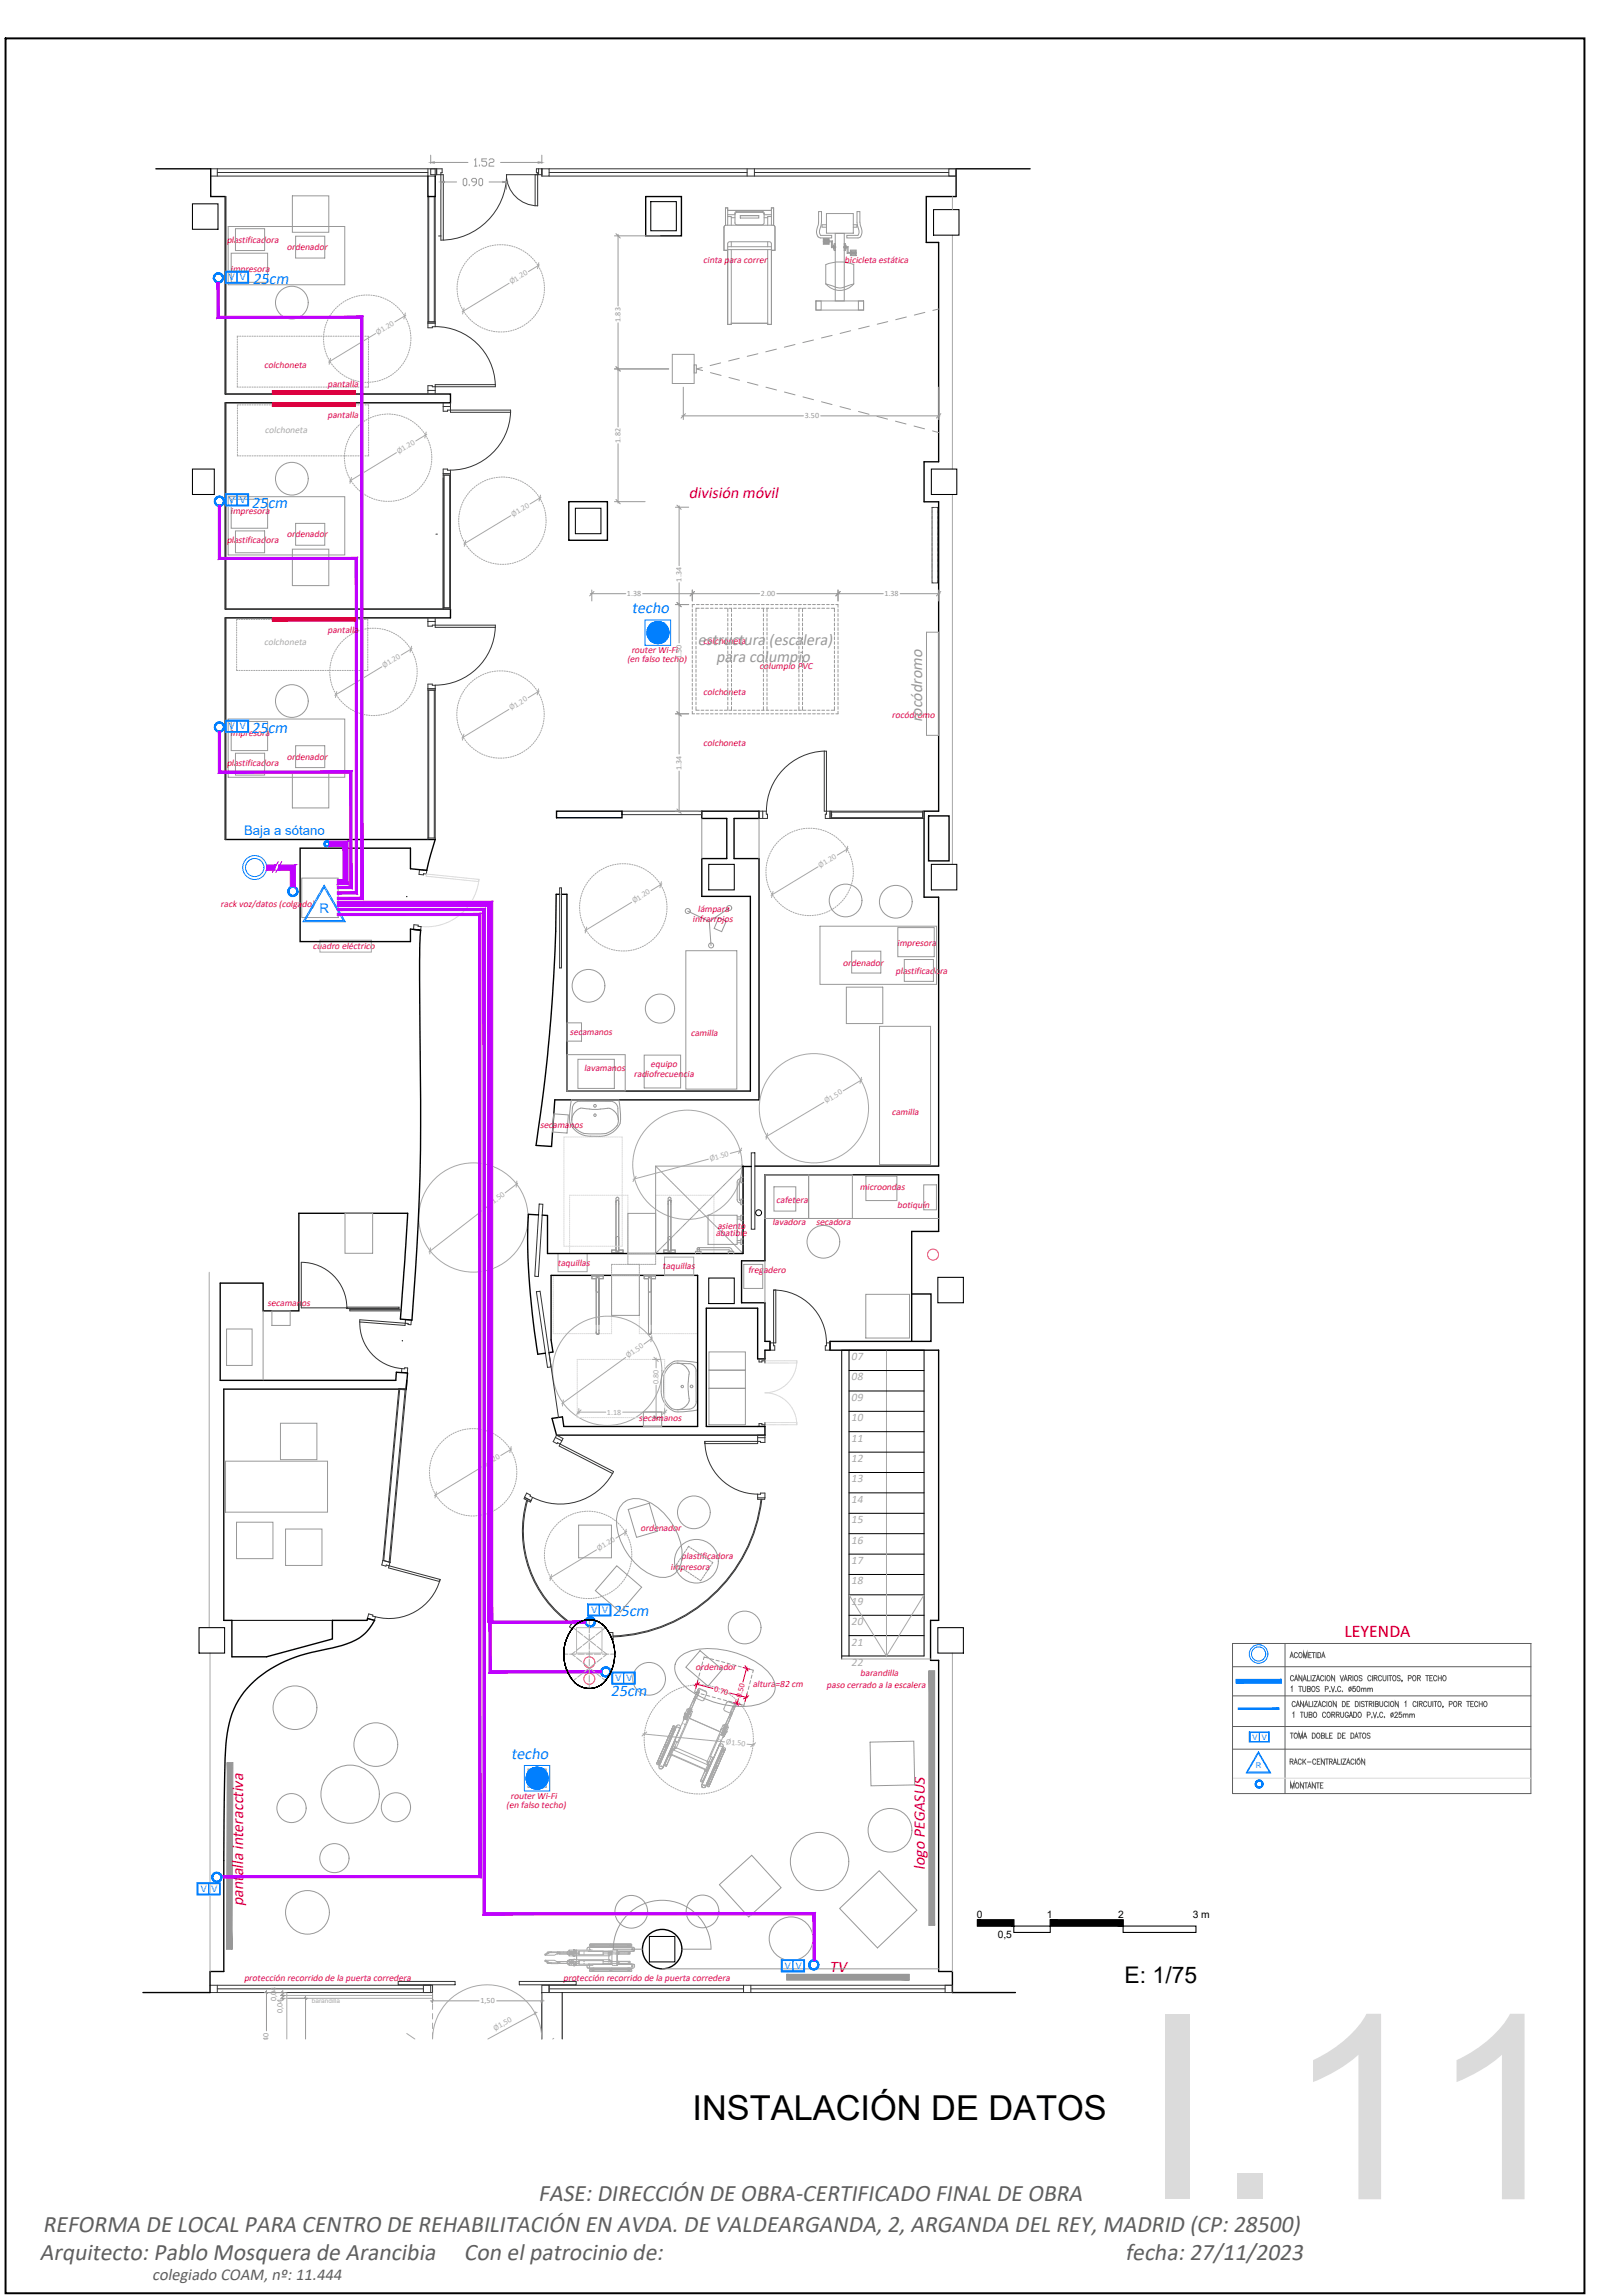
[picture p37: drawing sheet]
<svg xmlns="http://www.w3.org/2000/svg" width="297mm" height="420mm" viewBox="0 0 297 420" stroke-linecap="round" stroke-linejoin="round" font-family="sans-serif">
<defs><g id="words">
<text font-size="6.3" x="126.8" y="388.1">INSTALACIÓN DE DATOS</text>
<g font-size="4.4" fill="#5e5e5e">
<text x="98.5" y="402.9">FASE: DIRECCIÓN DE OBRA-CERTIFICADO FINAL DE OBRA</text>
<text x="7.3" y="413.7">Arquitecto: Pablo Mosquera de Arancibia</text>
<text x="7.8" y="408.6">REFORMA DE LOCAL PARA CENTRO DE REHABILITACIÓN EN AVDA. DE VALDEARGANDA, 2, ARGANDA DEL REY, MADRID (CP: 28500)</text>
<text x="84.9" y="413.7">Con el patrocinio de:</text>
<text x="205.9" y="413.7">fecha: 27/11/2023</text>
</g>
<text font-size="4.2" x="205.8" y="363">E: 1/75</text>
<text font-size="3.3" fill="#f00" x="246" y="299.7">LEYENDA</text>
<text font-size="3.1" fill="#5e5e5e" x="27.8" y="417.5">colegiado COAM, nº: 11.444</text>
<g font-size="3" fill="#007fff">
<text x="46.2" y="52">25cm</text>
<text x="46" y="92.9">25cm</text>
<text x="115.7" y="112.3">techo</text>
<text x="46" y="134.1">25cm</text>
<text x="112.1" y="295.9">25cm</text>
<text x="111.8" y="310.6">25cm</text>
<text x="93.6" y="322.1">techo</text>
</g>
<g font-size="3" fill="#dd0037">
<text x="126" y="91.2">división móvil</text>
<text x="169.2" y="342.3" transform="rotate(-90 169.2 342.3)">logo PEGASUS</text>
<text x="44.5" y="349" transform="rotate(-90 44.5 349)">pantalla interacctiva</text>
<text x="151.8" y="361.1">TV</text>
</g>
<g font-size="3" fill="#989898">
<text x="127.7" y="118.1">estructura (escalera)</text>
<text x="131" y="121.2">para columpio</text>
<text x="168.8" y="132.3" transform="rotate(-90 168.8 132.3)">rocódromo</text>
</g>
<g font-size="2.4" fill="#007fff">
<text x="44.7" y="152.9">Baja a sótano</text>
<text x="58.5" y="167.1">R</text>
</g>
<g font-size="2.1" fill="#a8a8a8">
<text x="155.8" y="249">07</text>
<text x="155.8" y="256.5">09</text>
<text x="155.8" y="252.7">08</text>
<text x="155.8" y="263.9">11</text>
<text x="155.8" y="260.2">10</text>
<text x="155.8" y="267.7">12</text>
<text x="155.8" y="275.1">14</text>
<text x="155.8" y="271.4">13</text>
<text x="155.8" y="278.8">15</text>
<text x="155.8" y="286.3">17</text>
<text x="155.8" y="282.6">16</text>
<text x="155.8" y="293.8">19</text>
<text x="155.8" y="290">18</text>
<text x="155.8" y="297.5">20</text>
<text x="155.8" y="301.3">21</text>
<text x="155.8" y="305">22</text>
</g>
<g font-size="1.9">
<text x="178.8" y="351">0</text>
<text x="191.6" y="351">1</text>
<text x="204.6" y="351">2</text>
<text x="218.3" y="351">3 m</text>
<text x="182.6" y="354.8">0,5</text>
</g>
<g font-size="1.8" fill="#dd0037">
<text x="41.5" y="44.5">plastificadora</text>
<text x="52.5" y="45.8">ordenador</text>
<text x="42.2" y="49.7">impresora</text>
<text x="128.7" y="48.2">cinta para correr</text>
<text x="154.6" y="48.2">bicicleta estática</text>
<text x="48.3" y="67.3">colchoneta</text>
<text x="59.9" y="70.8">pantalla</text>
<text x="59.9" y="76.5">pantalla</text>
<text x="42.2" y="94.1">impresora</text>
<text x="41.5" y="99.5">plastificadora</text>
<text x="52.5" y="98.4">ordenador</text>
<text x="59.9" y="115.8">pantalla</text>
<text x="115.5" y="119.6">router Wi-Fi</text>
<text x="128.7" y="117.8">colchoneta</text>
<text x="114.8" y="121.2">(en falso techo)</text>
<text x="139" y="122.5">columpio PVC</text>
<text x="128.7" y="127.2">colchoneta</text>
<text x="163.2" y="131.5">rocódromo</text>
<text x="42.2" y="134.8">impresora</text>
<text x="128.7" y="136.5">colchoneta</text>
<text x="41.5" y="140.2">plastificadora</text>
<text x="52.5" y="139.1">ordenador</text>
<text x="40.4" y="166.1">rack voz/datos (colgado)</text>
<text x="127.7" y="167">lámpara</text>
<text x="57.3" y="173.8">cuadro eléctrico</text>
<text x="126.7" y="168.7">infrarrojos</text>
<text x="164.2" y="173.2">impresora</text>
<text x="154.3" y="176.8">ordenador</text>
<text x="163.9" y="178.3">plastificadora</text>
<text x="104.3" y="189.5">secamanos</text>
<text x="126.4" y="189.6">camilla</text>
<text x="106.9" y="196">lavamanos</text>
<text x="116" y="197.1">radiofrecuencia</text>
<text x="119.1" y="195.4">equipo</text>
<text x="98.9" y="206.4">secamanos</text>
<text x="163.2" y="204.2">camilla</text>
<text x="142.1" y="220.2">cafetera</text>
<text x="157.4" y="217.8">microondas</text>
<text x="164.2" y="221.2">botiquín</text>
<text x="131" y="226.3">abatible</text>
<text x="131.3" y="224.9">asiento</text>
<text x="141.4" y="224.3">lavadora</text>
<text x="149.4" y="224.3">secadora</text>
<text x="102" y="231.7">taquillas</text>
<text x="121.3" y="232.4">taquillas</text>
<text x="136.9" y="233">fregadero</text>
<text x="49" y="239.2">secamanos</text>
<text x="116.9" y="260.1">secamanos</text>
<text x="117.2" y="280.4">ordenador</text>
<text x="122.7" y="287.5">impresora</text>
<text x="124.7" y="285.3">plastificadora</text>
<text x="127.3" y="305.8">ordenador</text>
<text x="137.8" y="308.9">altura=82 cm</text>
<text x="151.3" y="309.1">paso cerrado a la escalera</text>
<text x="157.4" y="306.9">barandilla</text>
<text x="93.4" y="329.3">router Wi-Fi</text>
<text x="92.7" y="330.9">(en falso techo)</text>
<text x="44.7" y="362.6">protección recorrido de la puerta corredera</text>
<text x="103.1" y="362.6">protección recorrido de la puerta corredera</text>
</g>
<g font-size="1.8" fill="#a8a8a8">
<text x="48.5" y="79.4">colchoneta</text>
<text x="48.3" y="118.2">colchoneta</text>
</g>
<g font-size="1.6" fill="#007fff">
<text x="41.9" y="51.3">V V</text>
<text x="41.9" y="92.1">V V</text>
<text x="41.9" y="133.5">V V</text>
<text x="108.2" y="295.3">V V</text>
<text x="112.7" y="307.8">V V</text>
<text x="36.7" y="346.4">V</text>
<text x="38.7" y="346.4">V</text>
<text x="143.7" y="360.5">V V</text>
</g>
<g font-size="1.5" fill="#a8a8a8">
<text x="93.6" y="52" transform="rotate(-31 93.6 52)">Ø1.20</text>
<text x="69.2" y="61.3" transform="rotate(-31 69.2 61.3)">Ø1.20</text>
<text x="73" y="83.1" transform="rotate(-31 73 83.1)">Ø1.20</text>
<text x="93.9" y="94.6" transform="rotate(-31 93.9 94.6)">Ø1.20</text>
<text x="70.3" y="122.3" transform="rotate(-31 70.3 122.3)">Ø1.20</text>
<text x="93.6" y="130.1" transform="rotate(-31 93.6 130.1)">Ø1.20</text>
<text x="150.1" y="158.9" transform="rotate(-31 150.1 158.9)">Ø1.20</text>
<text x="116" y="165.4" transform="rotate(-31 116 165.4)">Ø1.20</text>
<text x="151.2" y="202" transform="rotate(-30 151.2 202)">Ø1.50</text>
<text x="130" y="212.5" transform="rotate(-15 130 212.5)">Ø1.50</text>
<text x="89.6" y="221" transform="rotate(-38 89.6 221)">Ø1.50</text>
<text x="115" y="248.7" transform="rotate(-36 115 248.7)">Ø1.50</text>
<text x="120.5" y="253.3" transform="rotate(-90 120.5 253.3)">0.80</text>
<text x="111.1" y="259">1.18</text>
<text x="88.6" y="268.8" transform="rotate(-31 88.6 268.8)">Ø1.20</text>
<text x="109.6" y="283.9" transform="rotate(-31 109.6 283.9)">Ø1.20</text>
<text x="132.8" y="319.3" transform="rotate(6 132.8 319.3)">Ø1.50</text>
<text x="90.6" y="371.8" transform="rotate(-29 90.6 371.8)">Ø1,50</text>
</g>
<g font-size="1.5" fill="#989898">
<text x="113.6" y="58.9" transform="rotate(-90 113.6 58.9)">1.83</text>
<text x="147.3" y="76.6">3.50</text>
<text x="113.6" y="81" transform="rotate(-90 113.6 81)">1.82</text>
<text x="124.7" y="106.5" transform="rotate(-90 124.7 106.5)">1.34</text>
<text x="114.7" y="109.2">1.38</text>
<text x="139.3" y="109.2">2.00</text>
<text x="161.9" y="109.2">1.38</text>
<text x="124.7" y="120.6" transform="rotate(-90 124.7 120.6)">1.50</text>
<text x="124.7" y="140.9" transform="rotate(-90 124.7 140.9)">1.34</text>
<text x="50.5" y="366.4" transform="rotate(-90 50.5 366.4)">0,04</text>
<text x="51.7" y="368.6" transform="rotate(-90 51.7 368.6)">0,04</text>
<text x="87.9" y="366.7">1,50</text>
<text x="49.1" y="374.7" transform="rotate(-90 49.1 374.7)">1,40</text>
</g>
<g font-size="1.5" fill="#dd0037">
<text x="130.6" y="309.6" transform="rotate(15 130.6 309.6)">0.70</text>
<text x="135.7" y="310.8" transform="rotate(-75 135.7 310.8)">0.50</text>
</g>
<g font-size="1.4" fill="#007fff">
<text x="229.2" y="318.5">V V</text>
<text x="229.8" y="323.6">R</text>
</g>
<text font-size="1.2" fill="#a8a8a8" x="57.1" y="366.7">barandilla</text>
</g></defs>
<!-- layer: Mobiliario -->
<g fill="none" stroke="#989898" stroke-width=".18">
<path d="M53.5 35.9h6.7v6.6h-6.7zM78.8 28.4v1.5M79.5 29.7h6.1M80.7 33.3v1.3M81.3 33.3h2.3M84.8 32.9l.2-.2h.2l.2 .2v.9l-.2 .2h-.2l-.2-.2zM85.9 33.8v.2M86.8 29.3l.3-.2v1.3M86.8 30.4h.5M87.2 33.3h-.6l-.3-.2v-.2l.3-.2h.4l.2 .2v.6l-.4 .5h-.2M87.7 32.9l.2-.2 .4 .2v.9l-.2 .2h-.2l-.2-.2zM87.7 30.2v.2"/>
<path d="M89.1 29.1h-.9v.4h.6l.3 .2v.5l-.3 .2h-.4l-.2-.2M89.5 29.3l.2-.2h.5l.2 .2v.2l-.2 .2h-.5l-.2 .3v.4h.9M89.5 33.3h2.5M91.6 29.7h6.9M92.7 33.3v1.3M99.2 28.4v1.5M132.8 38.1h.4v.4h8v-.4h.4v3.2l.2 .3v4.2h-.6v13.6h-.7v-.2h-6.7v.2h-.6v-13.6h-.7v-4.2l.3-.3zM133.2 39.6h.6v1.6M133.2 38.5h8M133.2 39.3h1.3M133.8 39.9h.7M134.5 39.2l.3-.3h4.7l.3 .3"/>
<path d="M134.6 38.8l.2-.1 4.9 .1 .1 .2v1.9l-.4 .3-4.6-.1-.3-.2zM135.5 39.5h3.4v.4h-3.4zM135.5 39.5h3.4M139.8 39.3h1.4M139.8 39.9h.7M141.2 39.6h-.7v1.6M149.8 38.7h.5a6.7 6.7 0 0 1-.2 3.2l-.1 .6 .2 .6h2v.5h-2a1.25 1.25 0 0 1-.6-1.9l.2-.8zM151.3 39.1h4.9v3.6h-4.9zM156.8 38.7h.6v2.2a2.75 2.75 0 0 1 .2 2.3l-.2 .3-.4 .1h-2v-.5h2l.2-.6-.1-.6a6.7 6.7 0 0 1-.3-3.2zM41.8 41.5h21.3v10.6h-21.3zM42.3 46.4h6.7v5.3h-6.7zM43.1 41.9h5.3v4h-5.3z"/>
<path d="M54.1 43.2h5.3v4h-5.3zM112.5 43.2h8.3M113.1 42.9v13.1M113.1 59.1v19.1M133.2 45.8h-.7v-4.2l.3-.4 8.8 .1 .2 .3v4.2h-.6M133.2 41.2v-3.1h-.4v3.2M133.2 45.2h8M133.2 45.7h8M133.8 44.3v.9M133.8 45.7v13.7h-.6M133.8 59.2h6.7M140.5 45.7v13.7h.7v-14.8l-.4-.3h-7.3l-.3 .2v14.9"/>
<path d="M140.5 44.3v.9M141.2 41.2v-3.1h.4v3.2M149.3 55.1h8.8v1.7h-8.8zM149.3 55.1h1v1.7h-1zM150.7 43.7h1v1h-1zM150.7 44.3h1.5M150.7 44.1h1.6M150.8 43.8h.9v.2h-.9zM150.8 44.4h.9v.2h-.9zM151.1 48.4a6.9 6.9 0 0 1 5.2 0v3.6l-1.3 .4a2.52 2.52 0 0 1-2.6 0l-1.3-.4zM151.2 52a3.3 3.3 0 0 0 5.1 0M151.3 41.1h-.9v.5h.9"/>
<path d="M152.2 44.3v1M152.3 45.2h.7v.1h-.8M152.3 44.1l-.1 .2M152.3 45.2l-.1 .1M152.3 44.1v1.1M152.5 45.1h.4M152.5 45.4h.4M152.7 44.6h.2v1.3h-.2zM152.7 44.9h-.2v.7h.2M152.9 42.7h1.6v12.4h-1.6zM154.5 44.6h.1M154.5 45.9h.1"/>
<path d="M154.5 44.6h.2v1.3h-.2M154.5 44.6v1.3M154.5 45.1h.3M154.5 45.4h.3M154.7 44.9h.1v.7h-.1M155 46.4h1.7M155 45.3v1.1M155.2 45.2h-.8v.1h.6M155.2 46.2l-.2 .2M155.2 45.2l-.2 .1M155.2 46.2h1.5M155.2 45.2v1"/>
<path d="M155.6 45.8h1.1v1h-1.1zM155.7 46.5h.9v.2h-.9zM155.7 45.9h.9v.2h-.9zM156.2 41.1h.6v.5h-.6M157.1 55.1h1v1.7h-1zM159.1 59.7l-2 .5M162.5 58.9l-2 .5M165.9 58l-2 .5M169.3 57.2l-2 .5M171.8 56.6l-1.1 .2M112.5 67.5h9.9M123 64.9h4v5.3h-4z"/>
<path d="M124.8 76.1h22.2M125.1 70.9v5.9M127 66.8h.4v1.5h-.4zM128.5 67.3l-1.1 .2 1.2 .3M130 68.2l2 .5M131.9 66.4l-1.9 .5M133.4 69.1l1.9 .5M135.3 65.6l-2 .5M136.8 70l1.9 .5M138.7 64.8l-1.9 .4M140.2 70.9l1.9 .5M142.1 63.9l-2 .5"/>
<path d="M143.6 71.8l1.9 .5M145.5 63.1l-1.9 .5M147 72.7l1.9 .5M148.9 62.3l-2 .4M150.2 76.1h21.8M150.3 73.6l2 .5M152.3 61.4l-2 .5M153.7 74.4l2 .6M155.7 60.6l-1.9 .4M157.1 75.3l1.9 .5M160.5 76.2l1.9 .5M163.9 77.1l1.9 .5"/>
<path d="M167.3 78l1.9 .5M170.7 78.9l1.1 .3M171.8 70.9v5.9M41.8 90.9h21.3v10.7h-21.3zM42.3 91.4h6.7v5.3h-6.7zM43.1 97.2h5.3v4h-5.3zM54.1 95.8h5.3v4h-5.3zM112.5 91.8h5.6M113.1 81.2v10.9M123.6 92.9h2.4M124.3 92.6v11M53.5 100.5h6.7v6.7h-6.7z"/>
<path d="M108 108.7h6.5M108.3 108v2M117.6 108.7h21.4M123.6 110.7h2.4M124.3 106.7v11M126.7 108v2M126.7 111.5v.5M126.7 112.4v.5M126.7 113.2v.5M126.7 114.1v.5M126.7 114.9v.5M126.7 115.8v.5"/>
<path d="M126.7 116.6v.5M126.7 117.5v.5M126.7 118.3v.5M126.7 119.2v.5M127.1 110.7h-.4v.5M127.4 112.4v.5M127.4 113.2v.5M127.4 114.1v.5M127.4 114.9v.5M127.4 115.8v.5M127.4 116.6v.5M127.4 117.5v.5"/>
<path d="M127.4 118.3v.5M127.4 119.2v.5M127.5 110.7h.5M128 111.4h-.6v.6M128.3 110.7h.5M128.3 111.4h.5M129.2 110.7h.5M129.2 111.4h.5M130 110.7h.5M130 111.4h.5M130.9 110.7h.5M130.9 111.4h.5"/>
<path d="M131.7 110.7h.5M131.7 111.4h.5M132.6 110.7h.5M132.6 111.4h.5M133.2 111.4v.6M133.2 112.4v.5M133.2 113.2v.5M133.2 114.1v.5M133.2 114.9v.5M133.2 115.8v.5M133.2 116.6v.5M133.2 117.5v.5"/>
<path d="M133.2 118.3v.5M133.2 119.2v.5M133.4 110.7h.5M133.4 111.4h.5M133.9 111.4v.6M133.9 112.4v.5M133.9 113.2v.5M133.9 114.1v.5M133.9 114.9v.5M133.9 115.8v.5M133.9 116.6v.5M133.9 117.5v.5"/>
<path d="M133.9 118.3v.5M133.9 119.2v.5M134.3 110.7h.5M134.3 111.4h.5M135.1 110.7h.5M135.1 111.4h.5M136 110.7h.5M136 111.4h.5M136.8 110.7h.5M136.8 111.4h.5M137.7 110.7h.5M137.7 111.4h.5"/>
<path d="M138.5 110.7h.5M138.5 111.4h.5M139.4 110.7h.5M139.4 111.4h.5M139.7 111.4v.6M139.7 112.4v.5M139.7 113.2v.5M139.7 114.1v.5M139.7 114.9v.5M139.7 115.8v.5M139.7 116.6v.5M139.7 117.5v.5"/>
<path d="M139.7 118.3v.5M139.7 119.2v.5M140.2 110.7h.5M140.2 111.4h.5M140.4 111.4v.6M140.4 112.4v.5M140.4 113.2v.5M140.4 114.1v.5M140.4 114.9v.5M140.4 115.8v.5M140.4 116.6v.5M140.4 117.5v.5"/>
<path d="M140.4 118.3v.5M140.4 119.2v.5M141.1 110.7h.5M141.1 111.4h.5M141.9 110.7h.5M141.9 111.4h.5M142.2 108.7h19.4M142.8 110.7h.5M142.8 111.4h.5M143.6 110.7h.5M143.6 111.4h.5M144.5 110.7h.5"/>
<path d="M144.5 111.4h.5M145.3 110.7h.5M145.3 111.4h.5M146.2 110.7h.5M146.2 111.4h.5M146.2 111.4v.6M146.2 112.4v.5M146.2 113.2v.5M146.2 114.1v.5M146.2 114.9v.5M146.2 115.8v.5M146.2 116.6v.5"/>
<path d="M146.2 117.5v.5M146.2 118.3v.5M146.2 119.2v.5M146.9 111.4v.6M146.9 112.4v.5M146.9 113.2v.5M146.9 114.1v.5M146.9 114.9v.5M146.9 115.8v.5M146.9 116.6v.5M146.9 117.5v.5M146.9 118.3v.5"/>
<path d="M146.9 119.2v.5M147 110.7h.5M147 111.4h.5M147.9 110.7h.5M147.9 111.4h.5M148.7 110.7h.5M148.7 111.4h.5M149.6 110.7h.5M149.6 111.4h.5M150.4 110.7h.5M150.4 111.4h.5M151.3 110.7h.5"/>
<path d="M151.3 111.4h.5M152.1 111.4h.6v.6M152.1 110.7h.5M152.7 112.4v.5M152.7 113.2v.5M152.7 114.1v.5M152.7 114.9v.5M152.7 115.8v.5M152.7 116.6v.5M152.7 117.5v.5M152.7 118.3v.5M152.7 119.2v.5"/>
<path d="M153 110.7h.4v.5M153.4 108v2M153.4 111.5v.5M153.4 112.4v.5M153.4 113.2v.5M153.4 114.1v.5M153.4 114.9v.5M153.4 115.8v.5M153.4 116.6v.5M153.4 117.5v.5M153.4 118.3v.5M153.4 119.2v.5"/>
<path d="M164.7 108.7h7.3M169.6 115.7h2.2v18.9h-2.2zM171.8 108v2M41.8 131.6h21.3v10.7h-21.3zM42.3 132.1h6.7v5.3h-6.7zM43.1 137.9h5.3v4h-5.3zM54.1 136.5h5.3v4h-5.3zM123.6 130.7h2.4M124.3 120.8v17.2M126.7 130.2v.5h.4M126.7 120v.5M126.7 120.9v.5"/>
<path d="M126.7 121.7v.5M126.7 122.6v.5M126.7 123.4v.5M126.7 124.3v.5M126.7 125.1v.5M126.7 126v.5M126.7 126.8v.5M126.7 127.7v.5M126.7 128.5v.5M126.7 129.4v.5M127.4 129.4v.6h.6M127.4 120v.5"/>
<path d="M127.4 120.9v.5M127.4 121.7v.5M127.4 122.6v.5M127.4 123.4v.5M127.4 124.3v.5M127.4 125.1v.5M127.4 126v.5M127.4 126.8v.5M127.4 127.7v.5M127.4 128.5v.5M127.5 130.7h.5M128.3 130.7h.5"/>
<path d="M128.3 130h.5M129.2 130.7h.5M129.2 130h.5M130 130.7h.5M130 130h.5M130.9 130.7h.5M130.9 130h.5M131.7 130.7h.5M131.7 130h.5M132.6 130.7h.5M132.6 130h.5M133.2 120v.5"/>
<path d="M133.2 120.9v.5M133.2 121.7v.5M133.2 122.6v.5M133.2 123.4v.5M133.2 124.3v.5M133.2 125.1v.5M133.2 126v.5M133.2 126.8v.5M133.2 127.7v.5M133.2 128.5v.5M133.2 129.4v.6M133.4 130.7h.5"/>
<path d="M133.4 130h.5M133.9 120v.5M133.9 120.9v.5M133.9 121.7v.5M133.9 122.6v.5M133.9 123.4v.5M133.9 124.3v.5M133.9 125.1v.5M133.9 126v.5M133.9 126.8v.5M133.9 127.7v.5M133.9 128.5v.5"/>
<path d="M133.9 129.4v.6M134.3 130.7h.5M134.3 130h.5M135.1 130.7h.5M135.1 130h.5M136 130.7h.5M136 130h.5M136.8 130.7h.5M136.8 130h.5M137.7 130.7h.5M137.7 130h.5M138.5 130.7h.5"/>
<path d="M138.5 130h.5M139.4 130.7h.5M139.4 130h.5M139.7 120v.5M139.7 120.9v.5M139.7 121.7v.5M139.7 122.6v.5M139.7 123.4v.5M139.7 124.3v.5M139.7 125.1v.5M139.7 126v.5M139.7 126.8v.5"/>
<path d="M139.7 127.7v.5M139.7 128.5v.5M139.7 129.4v.6M140.2 130.7h.5M140.2 130h.5M140.4 120v.5M140.4 120.9v.5M140.4 121.7v.5M140.4 122.6v.5M140.4 123.4v.5M140.4 124.3v.5M140.4 125.1v.5"/>
<path d="M140.4 126v.5M140.4 126.8v.5M140.4 127.7v.5M140.4 128.5v.5M140.4 129.4v.6M141.1 130.7h.5M141.1 130h.5M141.9 130.7h.5M141.9 130h.5M142.8 130.7h.5M142.8 130h.5M143.6 130.7h.5"/>
<path d="M143.6 130h.5M144.5 130.7h.5M144.5 130h.5M145.3 130.7h.5M145.3 130h.5M146.2 130.7h.5M146.2 130h.5M146.2 120v.5M146.2 120.9v.5M146.2 121.7v.5M146.2 122.6v.5M146.2 123.4v.5"/>
<path d="M146.2 124.3v.5M146.2 125.1v.5M146.2 126v.5M146.2 126.8v.5M146.2 127.7v.5M146.2 128.5v.5M146.2 129.4v.6M146.9 120v.5M146.9 120.9v.5M146.9 121.7v.5M146.9 122.6v.5M146.9 123.4v.5"/>
<path d="M146.9 124.3v.5M146.9 125.1v.5M146.9 126v.5M146.9 126.8v.5M146.9 127.7v.5M146.9 128.5v.5M146.9 129.4v.6M147 130.7h.5M147 130h.5M147.9 130.7h.5M147.9 130h.5M148.7 130.7h.5"/>
<path d="M148.7 130h.5M149.6 130.7h.5M149.6 130h.5M150.4 130.7h.5M150.4 130h.5M151.3 130.7h.5M151.3 130h.5M152.1 130.7h.5M152.7 120v.5M152.7 120.9v.5M152.7 121.7v.5M152.7 122.6v.5"/>
<path d="M152.7 123.4v.5M152.7 124.3v.5M152.7 125.1v.5M152.7 126v.5M152.7 126.8v.5M152.7 127.7v.5M152.7 128.5v.5M152.7 129.4v.6h-.6M153.4 120v.5M153.4 120.9v.5M153.4 121.7v.5M153.4 122.6v.5"/>
<path d="M153.4 123.4v.5M153.4 124.3v.5M153.4 125.1v.5M153.4 126v.5M153.4 126.8v.5M153.4 127.7v.5M153.4 128.5v.5M153.4 129.4v.5M153.4 130.2v.5h-.4M53.5 141.2h6.7v6.7h-6.7zM123.6 148.5h4.2M124.3 141.2v7.6"/>
<path d="M128.4 149.8v7.4M138.9 149.8v7.4M55.2 160.8h6.7v7.2h-6.7zM125.5 174.1h9.4v25.3h-9.4zM125.9 166.8l3.9 1.9 .3 4.4M131.5 168l1.4 .6-.8 2-1.4-.6zM133.5 166.2l-3.7 2.5M150.1 169.6h21.3v10.6h-21.3zM155.9 174.1h5.3v4h-5.3zM164.3 169.8h6.7v5.4h-6.7zM165.5 175.7h5.3v4h-5.3zM103.8 193.1h10.6v6.6h-10.6z"/>
<path d="M103.8 187.3h2.6v3.3h-2.6zM105.8 193.9h6.6v5.4h-6.6zM117.9 193.2h6.7v6h-6.7zM154.9 180.7h6.7v6.7h-6.7zM161 187.9h9.3v25.3h-9.3zM101.3 203.9l2.7 .2-.2 3.3-2.7-.2zM104.3 205.6a4 4 0 0 0 3.7 2.4h1.7M104.6 201.3l-.1 .6a11.6 11.6 0 0 0-.2 3.7M104.6 201.4l8.7-.1 .1 .6a11.9 11.9 0 0 1 .1 3.7M104.7 205l.2 1.1M104.8 202.9l-.2 2.1M104.9 206.1l1.1 1 .8 .4"/>
<path d="M105.5 203.3l-.5 .6-.3 1.1M106.3 202.9h.4M106.3 202.9l-.8 .4M106.7 202.9l1.2 .1M107.9 203h2M109.9 203h.3a2.16 2.16 0 0 1 2.1 .3M111.7 201.6h-5.6a1.37 1.37 0 0 0-1.3 1.3M111.7 201.6a1.37 1.37 0 0 1 1.4 1.3M112.3 203.4a2.23 2.23 0 0 1 .6 2.7M112.7 220v.5M112.7 220v.2M112.8 219.9l-.1 .1"/>
<path d="M112.8 219.3l.1-.1a.25 .25 0 0 1 .2 0 .25 .25 0 0 1 .1 .3l.1 9.6-.3 .3-.3-.3zM112.8 219.8h.1M112.9 219.7h.2M112.9 206.1a3.8 3.8 0 0 1-3.7 1.5l-2.3-.1M113.1 202.9l.1 2.1M113.2 219.8v.2M113.2 220v.5v-.2M113.5 205.6a4.1 4.1 0 0 1-3.8 2.4M120 213.5h16v16h-16zM120 213.5l.1 .1M120.1 213.7h.1M120.3 213.8l.1 .1"/>
<path d="M120.5 214h.1M120.6 214.1l.1 .1M120.8 214.3l.1 .1M120.9 214.4l.1 .1M121.1 214.6l.1 .1M121.3 214.8h.1M121.4 214.9l.1 .1M121.6 215.1l.1 .1M121.7 215.2l.1 .1M121.9 215.4l.1 .1M122.1 215.6h.1M122.2 215.7l.1 .1"/>
<path d="M122.3 220v.5v-.2M122.3 219.3l.4-.1 .1 .2v9.7l-.3 .3-.2-.3zM122.3 219.8v.2M122.4 215.9v.1M122.4 219.7h.1M122.5 219.7h.1M122.5 216l.1 .1M122.6 219.7h.1M122.7 219.8h.1M122.7 216.2l.1 .1M122.8 219.9v.1M122.8 220v.5"/>
<path d="M122.8 220v.2M122.9 216.3v.1M123 216.5l.1 .1M123.2 216.7h.1M123.3 216.8l.1 .1M123.5 217l.1 .1M123.7 217.1v.1M123.8 217.3l.1 .1M124 217.5v.1M124.1 217.6l.1 .1M124.3 217.8l.1 .1M124.4 218h.1"/>
<path d="M124.6 218.1l.1 .1M124.8 218.3h.1M124.9 218.4l.1 .1M125.1 218.6l.1 .1M125.2 218.7l.1 .1M125.4 218.9l.1 .1M125.6 219.1h.1M125.7 219.2l.1 .1M125.9 219.4l.1 .1M126 219.5l.1 .1M126.2 219.7l.1 .1M126.3 219.9h.1"/>
<path d="M129.6 219.9h-.1M129.8 219.7l-.1 .1M129.9 219.5v.1M130.1 219.4l-.1 .1M130.3 219.2l-.1 .1M130.4 219.1h-.1M130.6 218.9l-.1 .1M130.7 218.7l-.1 .1M130.9 218.6l-.1 .1M131 218.4v.1M131.2 218.3h-.1M131.4 218.1l-.1 .1"/>
<path d="M131.5 218h-.1M131.7 217.8l-.1 .1M131.8 217.6v.1M132 217.5l-.1 .1M132.2 217.3l-.1 .1M132.3 217.1l-.1 .1M132.5 217l-.1 .1M132.6 216.8v.1M132.8 216.7h-.1M132.9 216.5v.1M133.1 216.3l-.1 .1M133.3 216.2l-.1 .1"/>
<path d="M133.4 216l-.1 .1M133.6 215.9l-.1 .1M133.8 215.7l-.1 .1M133.9 215.6h-.1M134.1 215.4l-.1 .1M134.2 215.2v.1M134.4 215.1l-.1 .1M134.6 214.9l-.1 .1M134.7 214.8h-.1M134.9 214.6l-.1 .1M134.9 219.6a.61 .61 0 0 0 .7 .6M135 214.4l-.1 .1"/>
<path d="M135.2 214.3l-.1 .1M135.3 219.6l.3 .3M135.3 214.1v.1M135.5 214h-.1M135.6 215.8h-.1a.6 .6 0 0 0-.6 .6v3.2M135.6 216.2l-.3 .2v3.2M135.7 213.8l-.1 .1M135.8 213.7h-.1M136 215.5h-.4v1h.4M136 219.5h-.4v1.1h.4M136 213.5l-.1 .1M140 215.1h8v8h-8z"/>
<path d="M141.6 217.3h4v4.4h-4zM148 215.1h8v8h-8zM158.5 215.3h5.6v4.5h-5.6zM169.1 216.9h2.3v4.6h-2.3zM48.2 240v12.6M49.8 240h3.3v2.7h-3.3zM63.1 222.1h5.1v7.3h-5.1zM108.3 233.6h2.1v.5M108.3 233.6v.5h.8M108.3 233.5h2.1M109.1 236.3l.3 .3 .2-.3M109.1 234.1l.3-.3 .2 .3h.8"/>
<path d="M109.6 236.3v-2.5l-.2-.2-.3 .2v10.2M111.9 233.5h5.1v7.3h-5.1zM112 229.5h2M112.7 226.6l.3-.2 .3 .2M112.7 228.9h-.7v.5M112.7 228.9l.3 .2 .2-.2h.8M114 228.9v.5h-2M114.9 222.1h5.1v7.4h-5.1zM117.9 233.5h2.1M117.9 234.1h.8l.2-.3 .3 .3M118.7 236.3l.2 .3 .3-.3M118.7 236.3v-2.5l.2-.2 .3 .2v10.2"/>
<path d="M120 233.6h-2.1v.5M120 233.6v.5h-.8M120.1 229.4l-.1 .1M120.2 229.2l-.1 .1M120.4 229.1l-.1 .1M120.5 228.9v.1M120.7 228.8h-.1M120.9 228.6l-.1 .1M121 228.5h-.1M121.2 228.3l-.1 .1M121.3 228.1v.1M121.5 228.9v.5h2.1"/>
<path d="M121.5 229.5h2.1M121.5 228.9h.8l.2 .2 .3-.2M121.5 228h-.1M121.7 227.8l-.1 .1M121.8 227.6l-.1 .1M122 227.5l-.1 .1M122.1 227.3v.1M122.3 226.6l.2-.2 .3 .2M122.3 227.2h-.1M122.4 227v.1M122.6 226.8l-.1 .1M122.8 226.7l-.1 .1"/>
<path d="M122.8 228.9h.8v.5M122.9 226.5v.1M123.1 226.4l-.1 .1M123.3 226.2l-.1 .1M123.4 226.1h-.1M123.6 225.9l-.1 .1M123.7 225.7v.1M123.9 225.6l-.1 .1M124 225.4v.1M124.2 225.3h-.1M124.4 225.1l-.1 .1M124.5 224.9l-.1 .1"/>
<path d="M124.7 224.8l-.1 .1M124.8 224.6v.1M125 224.5h-.1M125.2 224.3l-.1 .1M125.3 224.2h-.1M125.5 224l-.1 .1M125.6 223.8v.1M125.8 223.7l-.1 .1M126 223.5l-.1 .1M126.1 223.4h-.1M126.3 223.2l-.1 .1M126.4 223l-.1 .1"/>
<path d="M126.5 220l.1 .1M126.6 222.9h-.1M126.7 220.2h.1M126.7 222.7v.1M126.8 220.3l.1 .1M126.9 222.5l-.1 .1M127 220.5l.1 .1M127.1 222.4l-.1 .1M127.1 220.6l.1 .1M127.2 222.2l-.1 .1M127.3 229.5v-.4h1v.4M127.3 220.8l.1 .1"/>
<path d="M127.4 222.1l-.1 .1M127.5 221h.1M127.6 221.9l-.1 .1M127.6 228.6v.5M127.6 221.1l.1 .1M127.7 221.8h-.1M127.8 221.3l.1 .1M127.8 228.4h5.6M127.9 221.6l-.1 .1M128 221.4v.1M128 228.8h5.4M128 228.6v.5"/>
<path d="M128.1 221.6l.1 .1M128.2 221.3l-.1 .1M128.3 221.8h.1M128.3 221.1v.1M128.4 221.9l.1 .1M128.5 221h-.1M128.6 222.1l.1 .1M128.7 220.8l-.1 .1M128.7 222.2l.1 .1M128.8 220.6l-.1 .1M128.9 222.4l.1 .1M129 220.5l-.1 .1"/>
<path d="M129.1 222.5v.1M129.1 220.3v.1M129.2 222.7l.1 .1M129.3 220.2h-.1M129.4 222.9h.1M129.5 220l-.1 .1M129.5 223l.1 .1M129.6 222.5h5.3v5.3h-5.3zM129.7 223.2l.1 .1M129.9 223.4h.1M130 223.5l.1 .1M130.2 223.7l.1 .1"/>
<path d="M130.3 223.8l.1 .1M130.5 224l.1 .1M130.6 224.2h.1M130.8 224.3l.1 .1M131 224.5h.1M131.1 224.6l.1 .1M131.3 224.8l.1 .1M131.4 224.9l.1 .1M131.6 225.1l.1 .1M131.8 225.3h.1M131.9 225.4l.1 .1M132.1 225.6l.1 .1"/>
<path d="M132.2 225.7l.1 .1M132.4 225.9l.1 .1M132.6 226.1h.1M132.7 226.2l.1 .1M132.9 226.4v.1M133 226.5l.1 .1M133.2 226.7l.1 .1M133.3 229.5v-.4h1v.4M133.3 226.8l.1 .1M133.4 228.4a.6 .6 0 0 1 .6 .6M133.4 228.8l.2 .3M133.5 227l.1 .1"/>
<path d="M133.7 227.2h.1M133.8 227.3l.1 .1M134 227.5l.1 .1M134 229v.1M134.2 227.6v.1M134.3 227.8l.1 .1M134.5 228h.1M134.6 228.1l.1 .1M134.8 228.3l.1 .1M134.9 222.8h.7M134.9 223.2h.7M134.9 227.5h.7"/>
<path d="M134.9 227.1h.7M134.9 228.5h.1M135.1 228.6l.1 .1M135.3 228.8h.1M135.4 228.9l.1 .1M135.6 229.1l.1 .1M135.7 229.2l.1 .1M135.9 229.4l.1 .1M136 222.5h-.4v1h.4M136 226.8h-.4v1h.4M136.1 231.5h3.5v4.4h-3.5zM140 223.1h31.8"/>
<path d="M140 230.8v7.7M158.5 237h8v8h-8zM41.5 243.3h4.6v6.7h-4.6zM109.1 244l.3 .3M109.1 244l.1 .1M109.1 243.8v.2M109.2 244.2h.1M109.3 244.2h.1M109.3 244.3h.1M109.4 244.3h.1M109.5 244.2v.1M109.6 242.5v-8.4v9.4"/>
<path d="M109.6 243.5v.5M109.6 244v.2M109.6 243.5v.2M109.6 244l-.2 .3M117.8 258.5h3.3v2.7h-3.3zM118.7 242.5v-8.4v9.4M118.7 244l.2 .3M118.7 243.5v.7M118.7 243.5v.2M118.8 244.2l.2 .1M119.1 244.2h-.1M119.1 244.2h.1"/>
<path d="M119.2 244v.1M119.2 243.8v.2M119.2 244l-.3 .3M121 253a5.6 5.6 0 0 0 .8 4.2 3.1 3.1 0 0 0 3.5 1.2l2.4-.3M122.9 249.8a2.23 2.23 0 0 1 2.8 .6M122.9 257.8l1.1 .3M122.9 249.8a3.8 3.8 0 0 0-1.5 3.7v.6a3.8 3.8 0 0 0 1.5 3.7M123.4 249.2a4.1 4.1 0 0 0-2.4 3.8M123.4 249.2h1.9l2.4 .3M124 249.6l2.1 .1M125.7 250.4a1.6 1.6 0 0 1 .3 1.8v.7M126 254.8l.1 1.2"/>
<path d="M126 252.9v1.9M126.1 249.6a1.37 1.37 0 0 1 1.3 1.4v5.6M126.1 256v.5M126.1 256.5a2.45 2.45 0 0 1-2.1 1.6M127.4 256.6a1.37 1.37 0 0 1-1.3 1.4l-2.1 .1M127.7 249.5v8.6M129.8 254.2h6.6v6.6h-6.6zM129.8 250.8h6.6v3.4h-6.6zM129.8 247.5h6.6v3.3h-6.6zM41.3 267.5h18.6v9.3h-18.6zM43.3 278.7h6.7v6.6h-6.7zM51.3 260.6h6.7v6.6h-6.7z"/>
<path d="M52.3 279.9h6.6v6.7h-6.6zM105.9 279.2h6v6h-6zM113.9 275.3a3.8 3.8 0 0 1 4.3-.6 11.6 11.6 0 0 1 6.6 10.2 3.6 3.6 0 0 1-5.4 3.5 11.6 11.6 0 0 1-6.6-10.1 4.4 4.4 0 0 1 1.1-3zM115 276.4l3.8-1.2 1.5 5.1-3.8 1.2zM112.9 286.7l4.5 3.9-3.9 4.5-4.5-3.9zM124 286.1l-.2 .3 .2 .2M124.2 286.7l.2 .2M124.3 285.7l-.2 .3M124.6 285.3l-.2 .2M124.6 287l.3 .1M124.9 284.9l-.2 .2M125.1 287.3l.2 .1"/>
<path d="M125.1 284.4l-.1 .3M125.4 284l-.2 .3M125.5 287.5l.2 .2M125.7 283.6l-.2 .2M125.9 287.8l.3 .2M126.2 283.3l-.2-.2-.2 .3M126.3 288.1l.3 .2M126.4 283.4l.3 .1M126.7 288.4l.3 .2M126.8 283.7l.3 .1M127.2 288.7l.2 .1M127.3 284l.2 .1"/>
<path d="M127.6 289l.2 .1M127.7 284.2l.2 .2M128.1 284.5l.3 .2M128.4 289.1l-.2 .3-.2-.2M128.5 284.8l.3 .1M128.7 288.7l-.1 .2M129 285.1l.2 .1M129 288.2l-.2 .3M129.3 287.8l-.2 .3M129.4 285.3l.2 .2M129.6 287.4l-.2 .3M129.8 285.6l.3 .2"/>
<path d="M129.9 287l-.2 .2M130.1 286.6l-.1 .2M130.2 285.9l.3 .2-.2 .3M124.3 303.4a7.9 7.9 0 0 1 5.7-1.6 16.2 16.2 0 0 1 10.4 4.1 3.6 3.6 0 0 1 1.1 4.3 6 6 0 0 1-4.9 2.2 16.2 16.2 0 0 1-11.6-4 3.6 3.6 0 0 1-1.1-4.4zM127.3 309.3l-.2 .5 .8 .2M127.5 308.3l-.1 .6M127.8 307.3l-.1 .6M128.1 306.3l-.2 .6M128.1 302.2l4.1 3.4-2.6 3.1-4.1-3.5zM128.3 310.1l.6 .2M128.4 305.3l-.2 .6M128.6 304.3l-.1 .5"/>
<path d="M129.3 310.4l.6 .1M129.6 303.6l-.7-.2-.2 .4M130 303.7l.6 .1M130.3 310.7l.6 .1M131 304l.6 .1M131.4 310.9l.5 .2M132.1 304.2l.6 .2M132.4 311.2l.5 .2M133.1 304.5l.5 .2M133.4 311.5l.6 .1M134.1 304.8l.6 .1M134.4 311.7l.6 .2"/>
<path d="M135.1 305l.6 .2M136.1 305.3l.6 .2M136.3 311.7l-.1 .5-.8-.2M136.5 310.7l-.1 .6M136.8 309.7l-.1 .6M137.1 308.7l-.2 .6M137.1 305.6l.8 .2-.1 .4M137.4 307.7l-.2 .6M137.6 306.7l-.1 .6M159.2 318.9l8-.1 .2 8-8 .1zM170 305.9h1v46.6h-1zM96.6 326.9v.3h.3"/>
<path d="M96.6 324.4v.3M96.6 324.9v.3M96.6 325.4v.3M96.6 325.9v.3M96.6 326.4v.3M96.9 323.9h-.3v.3M97.1 323.9h.3M97.1 327.2h.3M97.6 323.9h.3M97.6 327.2h.3M98.1 323.9h.3M98.1 327.2h.3"/>
<path d="M98.7 323.9h.3M98.7 327.2h.3M99.2 323.9h.3M99.2 327.2h.3M99.7 323.9h.3v.3M100 324.4v.3M100 324.9v.3M100 325.4v.3M100 325.9v.3M100 326.4v.3M100 326.9v.3h-.3M117.6 356.8h-5.4a8.9 8.9 0 0 1 9-8.9 8.9 8.9 0 0 1 8.9 8.9h-5.3"/>
<path d="M131.7 345l5.9-5.3 5.4 5.9-6 5.4zM153.7 349.4l7.2-6.9 6.9 7.2-7.2 6.9zM48.4 364.8h3.8M48.8 364.4v7.4M51.4 365.3h.8M51.4 365.8h.8M51.8 364.4v.4M51.8 364.9v.8M51.8 365.8v.4M52.8 365.8h3.5M55.9 365.4v7.9M78.8 366.3h8.9"/>
<path d="M79.2 365v1.7M90.9 366.3h8.7M99.2 365v1.7M121.2 360.4h50.6M144 361.5h22.4v1h-22.4z"/>
<circle cx="53.4" cy="55.4" r="3"/>
<circle cx="53.4" cy="87.6" r="3"/>
<circle cx="53.4" cy="128.3" r="3"/>
<circle cx="125.9" cy="166.8" r=".46"/>
<circle cx="130.1" cy="173.1" r=".46"/>
<circle cx="133.5" cy="166.2" r=".46"/>
<circle cx="154.8" cy="164.9" r="3"/>
<circle cx="163.9" cy="165.1" r="3"/>
<circle cx="107.7" cy="180.5" r="3"/>
<circle cx="120.8" cy="184.7" r="2.67"/>
<circle cx="108.9" cy="202.4" r=".24"/>
<circle cx="108.9" cy="204.2" r=".22"/>
<circle cx="127.8" cy="228.6" r=".2"/>
<circle cx="150.7" cy="227.3" r="3"/>
<circle cx="124.9" cy="253.8" r=".22"/>
<circle cx="126.6" cy="253.8" r=".24"/>
<circle cx="127" cy="276.9" r="3"/>
<circle cx="127.5" cy="285.8" r="4"/>
<circle cx="136.3" cy="298" r="3"/>
<circle cx="54" cy="312.6" r="4"/>
<circle cx="68.8" cy="319.4" r="4"/>
<circle cx="118.8" cy="307.4" r="3"/>
<circle cx="53.4" cy="331" r="2.67"/>
<circle cx="64.1" cy="328.5" r="5.3"/>
<circle cx="72.5" cy="330.9" r="2.67"/>
<circle cx="162.9" cy="335.1" r="4"/>
<circle cx="56.3" cy="350.1" r="4"/>
<circle cx="61.2" cy="340.2" r="2.67"/>
<circle cx="115.5" cy="350" r="3"/>
<circle cx="128.6" cy="349.9" r="3"/>
<circle cx="144.8" cy="354.9" r="4"/>
<circle cx="150" cy="340.8" r="5.3"/>
</g>
<g fill="none" stroke="#dbdbdb" stroke-width=".18">
<path d="M103.2 208.4v.2M103.2 208.8v.2M103.2 209.1v.2M103.2 209.5v.2M103.2 209.8v.2M103.2 210.2v.2M103.2 210.5v.2M103.2 210.9v.2M103.2 211.2v.2M103.2 211.6v.2M103.2 211.9v.2M103.2 212.3v.2"/>
<path d="M103.2 212.6v.2M103.2 213v.2M103.2 213.3v.2M103.2 213.7v.2M103.2 214v.2M103.2 214.4v.2M103.2 214.7v.2M103.2 215.1v.2M103.2 215.4v.2M103.2 215.8v.2M103.2 216.1v.2M103.2 216.5v.2"/>
<path d="M103.2 216.8v.2M103.2 217.2v.2M103.2 217.5v.2M103.2 217.9v.2M103.2 218.2v.2M103.2 218.6v.2M103.2 218.9v.2M103.2 219.3v.2M103.2 219.6v.2M103.2 220v.2M103.4 208.2h-.2v.1M103.5 208.2h.2"/>
<path d="M103.9 208.2h.2M104.2 219.2v.2M104.2 219.5v.2M104.2 219.9v.1M104.2 208.2h.2M104.4 218.8h-.2v.2M104.6 218.8h.2M104.6 208.2h.2M104.9 218.8h.2M104.9 208.2h.2M105.3 218.8h.2M105.3 208.2h.2"/>
<path d="M105.6 218.8h.2M105.6 208.2h.2M106 218.8h.2M106 208.2h.2M106.3 218.8h.2M106.3 208.2h.2M106.7 218.8h.2M106.7 208.2h.2M107 218.8h.2M107 208.2h.2M107.4 218.8h.2M107.4 208.2h.2"/>
<path d="M107.7 218.8h.2M107.7 208.2h.2M108.1 218.8h.2M108.1 208.2h.2M108.4 218.8h.2M108.4 208.2h.2M108.8 218.8h.2M108.8 208.2h.2M109.1 218.8h.2M109.1 208.2h.2M109.5 218.8h.2M109.5 208.2h.2"/>
<path d="M109.8 218.8h.2M109.8 208.2h.2M110.2 218.8h.2M110.2 208.2h.2M110.5 218.8h.2M110.5 208.2h.2M110.9 218.8h.2M110.9 208.2h.2M111.2 218.8h.2M111.2 208.2h.2M111.6 218.8h.2M111.6 208.2h.2"/>
<path d="M111.9 218.8h.2M111.9 208.2h.2M112.3 218.8h.2M112.3 208.2h.2M112.6 218.8h.2M112.6 208.2h.2M113 218.8h.2M113 208.2h.2M113.3 218.8h.2M113.3 208.2h.2M113.7 208.2h.2v.1M113.9 218.6v.2h-.2"/>
<path d="M113.9 208.4v.2M113.9 208.8v.2M113.9 209.1v.2M113.9 209.5v.2M113.9 209.8v.2M113.9 210.2v.2M113.9 210.5v.2M113.9 210.9v.2M113.9 211.2v.2M113.9 211.6v.2M113.9 211.9v.2M113.9 212.3v.2"/>
<path d="M113.9 212.6v.2M113.9 213v.2M113.9 213.3v.2M113.9 213.7v.2M113.9 214v.2M113.9 214.4v.2M113.9 214.7v.2M113.9 215.1v.2M113.9 215.4v.2M113.9 215.8v.2M113.9 216.1v.2M113.9 216.5v.2"/>
<path d="M113.9 216.8v.2M113.9 217.2v.2M113.9 217.5v.2M113.9 217.9v.2M113.9 218.2v.2M113.9 218.9v.2M113.9 219.3v.2M113.9 219.6v.2M113.9 220v.2M114 218.8h.2M114.4 218.8h.2M114.7 218.8h.2v.2"/>
<path d="M114.9 219.2v.2M114.9 219.5v.2M114.9 219.9v.1M120 219.2v.2M120 219.5v.2M120 219.9v.1M120.2 218.8h-.2v.2M120.3 218.8h.2M120.7 218.8h.2M121 218.8h.2M121.4 218.8h.2M121.7 218.8h.2"/>
<path d="M122.1 218.8h.2M122.4 218.8h.2M122.8 218.8h.2M123.1 218.8h.2M123.5 218.8h.2M123.8 218.8h.2M124.2 218.8h.2M124.5 218.8h.2M124.9 218.8h.2M125.2 218.8h.2M125.6 218.8h.2M125.9 218.8h.2"/>
<path d="M126.3 218.8h.2M126.6 218.8h.2M127 218.8h.2M127.3 218.8h.2M127.7 218.8h.2M128 218.8h.2M128.4 218.8h.2M128.7 218.8h.2M129.1 218.8h.2M129.4 218.8h.2M129.8 218.8h.2M130.1 218.8h.2"/>
<path d="M130.5 218.8h.2v.2M130.7 219.2v.2M130.7 219.5v.2M130.7 219.9v.1M101.3 233.8v.2M101.3 234.2v.2M101.3 234.5v.2M101.3 234.9v.2M101.3 235.2v.2M101.3 235.6v.2M101.3 235.9v.2M101.3 236.3v.2"/>
<path d="M101.3 236.6v.2M101.3 237v.2M101.3 237.3v.2M101.3 237.7v.2M101.3 238v.2M101.3 238.4v.2M101.3 238.7v.2M101.3 239.1v.2M101.3 239.4v.2M101.3 239.8v.2M101.5 233.5h-.2v.2M101.6 233.5h.2"/>
<path d="M102 233.5h.2M102.3 233.5h.2M102.7 233.5h.1M103 233.5h.2M103.2 228v.2h.2M103.2 220.3v.2M103.2 220.7v.2M103.2 221v.2M103.2 221.4v.2M103.2 221.7v.2M103.2 222.1v.2M103.2 222.4v.2"/>
<path d="M103.2 222.8v.2M103.2 223.1v.2M103.2 223.5v.2M103.2 223.8v.2M103.2 224.2v.2M103.2 224.5v.2M103.2 224.9v.2M103.2 225.2v.2M103.2 225.6v.2M103.2 225.9v.2M103.2 226.3v.2M103.2 226.6v.2"/>
<path d="M103.2 227v.2M103.2 227.3v.2M103.2 227.7v.2M103.4 233.5h.1M103.5 228.2h.2M103.7 233.5h.2M103.9 228.2h.2M104.1 233.5h.1M104.2 229.3v.2h.2M104.2 220.2v.2M104.2 220.6v.1M104.2 220.9v.2"/>
<path d="M104.2 221.3v.1M104.2 221.6v.2M104.2 222v.1M104.2 222.3v.2M104.2 222.7v.1M104.2 223v.2M104.2 223.4v.1M104.2 223.7v.2M104.2 224v.2M104.2 224.4v.2M104.2 224.7v.3M104.2 225.1v.2"/>
<path d="M104.2 225.4v.3M104.2 225.8v.2M104.2 226.1v.3M104.2 226.5v.2M104.2 226.8v.3M104.2 227.2v.2M104.2 227.5v.3M104.2 227.9v.2M104.2 228.2v.3M104.2 228.6v.2M104.2 229v.2M104.2 228.2h.2"/>
<path d="M104.4 233.5h.2M104.6 229.5h.2M104.6 228.2h.2M104.8 233.5h.1M104.9 229.5h.2M104.9 228.2h.2M105.1 233.5h.2M105.3 229.5h.2M105.3 228.2h.2M105.5 233.5h.1M105.6 229.5h.2M105.6 228.2h.2"/>
<path d="M105.8 233.5h.2M106 229.5h.2M106 228.2h.2M106.2 233.5h.1M106.3 229.5h.2M106.3 228.2h.2M106.5 233.5h.2M106.7 229.5h.2M106.7 228.2h.2M106.8 233.5h.3M107 229.5h.2M107 228.2h.2"/>
<path d="M107.2 233.5h.2M107.4 229.5h.2M107.4 228.2h.2M107.5 233.5h.3M107.7 229.5h.2M107.7 228.2h.2M107.9 233.5h.2M108.1 229.5h.2M108.1 228.2h.2M108.2 233.5h.3M108.4 229.5h.2M108.4 228.2h.2"/>
<path d="M108.6 233.5h.2M108.8 229.5h.2M108.8 228.2h.2M108.9 233.5h.3M109.1 229.5h.2M109.1 228.2h.2M109.3 233.5h.2M109.5 229.5h.2M109.5 228.2h.2M109.6 233.5h.3M109.8 229.5h.2M109.8 228.2h.2"/>
<path d="M110 233.5h.2M110.2 229.5h.2M110.2 228.2h.2M110.3 233.5h.3M110.5 229.5h.2M110.5 228.2h.2M110.7 233.5h.2M110.9 229.5h.2M110.9 228.2h.2M111.1 233.5h.2M111.2 229.5h.2M111.2 228.2h.2"/>
<path d="M111.4 233.5h.2M111.6 229.5h.2M111.6 228.2h.2M111.8 233.5h.1v.2M111.9 233.8v.2M111.9 234.2v.2M111.9 234.5v.2M111.9 234.9v.2M111.9 235.2v.2M111.9 235.6v.2M111.9 235.9v.2M111.9 236.3v.2"/>
<path d="M111.9 236.6v.2M111.9 237v.2M111.9 237.3v.2M111.9 237.7v.2M111.9 238v.2M111.9 238.4v.2M111.9 238.7v.2M111.9 239.1v.2M111.9 239.4v.2M111.9 239.8v.2M111.9 229.5h.2M111.9 228.2h.2"/>
<path d="M112.3 229.5h.2M112.3 228.2h.2M112.6 229.5h.2M112.6 228.2h.2M113 229.5h.2M113 228.2h.2M113.3 229.5h.2M113.3 228.2h.2M113.7 229.5h.2M113.9 220.3v.2M113.9 220.7v.2M113.9 221v.2"/>
<path d="M113.9 221.4v.2M113.9 221.7v.2M113.9 222.1v.2M113.9 222.4v.2M113.9 222.8v.2M113.9 223.1v.2M113.9 223.5v.2M113.9 223.8v.2M113.9 224.2v.2M113.9 224.5v.2M113.9 224.9v.2M113.9 225.2v.2"/>
<path d="M113.9 225.6v.2M113.9 225.9v.2M113.9 226.3v.2M113.9 226.6v.2M113.9 227v.2M113.9 227.3v.2M113.9 227.7v.2M113.9 228v.2h-.2M114 229.5h.2M114.4 229.5h.2M114.9 229.3v.2h-.2M114.9 220.2v.2"/>
<path d="M114.9 220.6v.1M114.9 220.9v.2M114.9 221.3v.1M114.9 221.6v.2M114.9 222v.1M114.9 222.3v.2M114.9 222.7v.1M114.9 223v.2M114.9 223.4v.1M114.9 223.7v.2M114.9 224v.2M114.9 224.4v.2"/>
<path d="M114.9 224.7v.3M114.9 225.1v.2M114.9 225.4v.3M114.9 225.8v.2M114.9 226.1v.3M114.9 226.5v.2M114.9 226.8v.3M114.9 227.2v.2M114.9 227.5v.3M114.9 227.9v.2M114.9 228.2v.3M114.9 228.6v.2"/>
<path d="M114.9 229v.2M117 233.8v.2M117 234.2v.2M117 234.5v.2M117 234.9v.2M117 235.2v.2M117 235.6v.2M117 235.9v.2M117 236.3v.2M117 236.6v.2M117 237v.2M117 237.3v.2"/>
<path d="M117 237.7v.2M117 238v.2M117 238.4v.2M117 238.7v.2M117 239.1v.2M117 239.4v.2M117 239.8v.2M117.2 233.5h-.2v.2M117.3 233.5h.2M117.7 233.5h.2M118 233.5h.2M118.4 233.5h.2"/>
<path d="M118.7 233.5h.2M119.1 233.5h.2M119.4 233.5h.2M119.8 233.5h.2M120 229.3v.2h.2M120 220.2v.2M120 220.6v.1M120 220.9v.2M120 221.3v.1M120 221.6v.2M120 222v.1M120 222.3v.2"/>
<path d="M120 222.7v.1M120 223v.2M120 223.4v.1M120 223.7v.2M120 224v.2M120 224.4v.2M120 224.7v.3M120 225.1v.2M120 225.4v.3M120 225.8v.2M120 226.1v.3M120 226.5v.2"/>
<path d="M120 226.8v.3M120 227.2v.2M120 227.5v.3M120 227.9v.2M120 228.2v.3M120 228.6v.2M120 229v.2M120.1 233.5h.2M120.3 229.5h.2M120.5 233.5h.2M120.7 229.5h.2M120.8 233.5h.2"/>
<path d="M121 229.5h.2M121.2 233.5h.2M121.4 229.5h.2M121.5 233.5h.2M121.7 229.5h.2M121.9 233.5h.2M122.1 229.5h.2M122.2 233.5h.2M122.4 229.5h.2M122.6 233.5h.2M122.8 229.5h.2M122.9 233.5h.2"/>
<path d="M123.1 229.5h.2M123.3 233.5h.2M123.5 229.5h.2M123.6 233.5h.2M123.8 229.5h.2M124 233.5h.2M124.2 229.5h.2M124.3 233.5h.2M124.5 229.5h.2M124.7 233.5h.2M124.9 229.5h.2M125 233.5h.2"/>
<path d="M125.2 229.5h.2M125.4 233.5h.2M125.6 229.5h.2M125.7 233.5h.2M125.9 229.5h.2M126.1 233.5h.2M126.3 229.5h.2M126.4 233.5h.2M126.6 229.5h.2M126.8 233.5h.2M127 229.5h.2M127.1 233.5h.2"/>
<path d="M127.3 229.5h.2M127.5 233.5h.2v.2M127.7 233.8v.2M127.7 234.2v.2M127.7 234.5v.2M127.7 234.9v.2M127.7 235.2v.2M127.7 235.6v.2M127.7 235.9v.2M127.7 236.3v.2M127.7 236.6v.2M127.7 237v.2"/>
<path d="M127.7 237.3v.2M127.7 237.7v.2M127.7 238v.2M127.7 238.4v.2M127.7 238.7v.2M127.7 239.1v.2M127.7 239.4v.2M127.7 239.8v.2M127.7 229.5h.2M128 229.5h.2M128.4 229.5h.2M128.7 229.5h.2"/>
<path d="M129.1 229.5h.2M129.4 229.5h.2M129.8 229.5h.2M130.1 229.5h.2M130.7 229.3v.2h-.2M130.7 220.2v.2M130.7 220.6v.1M130.7 220.9v.2M130.7 221.3v.1M130.7 221.6v.2M130.7 222v.1M130.7 222.3v.2"/>
<path d="M130.7 222.7v.1M130.7 223v.2M130.7 223.4v.1M130.7 223.7v.2M130.7 224v.2M130.7 224.4v.2M130.7 224.7v.3M130.7 225.1v.2M130.7 225.4v.3M130.7 225.8v.2M130.7 226.1v.3M130.7 226.5v.2"/>
<path d="M130.7 226.8v.3M130.7 227.2v.2M130.7 227.5v.3M130.7 227.9v.2M130.7 228.2v.3M130.7 228.6v.2M130.7 229v.2M101.3 244v.2h.2M101.3 240.1v.2M101.3 240.5v.2M101.3 240.8v.2M101.3 241.2v.2"/>
<path d="M101.3 241.5v.2M101.3 241.9v.2M101.3 242.2v.2M101.3 242.6v.2M101.3 242.9v.2M101.3 243.3v.2M101.3 243.6v.2M101.6 244.2h.2M102 244.2h.2M102.3 244.2h.2M102.7 244.2h.1M103 244.2h.2"/>
<path d="M103.4 244.2h.1M103.7 244.2h.2M104.1 244.2h.1M104.4 244.2h.2M104.8 244.2h.1M105.1 244.2h.2M105.5 244.2h.1M105.6 259.4v.1h.3M105.6 249.2v.2M105.6 249.6v.1M105.6 249.9v.2M105.6 250.3v.1"/>
<path d="M105.6 250.6v.2M105.6 251v.1M105.6 251.3v.2M105.6 251.7v.1M105.6 252v.2M105.6 252.3v.3M105.6 252.7v.2M105.6 253v.3M105.6 253.4v.2M105.6 253.7v.3M105.6 254.1v.2M105.6 254.4v.3"/>
<path d="M105.6 254.8v.2M105.6 255.1v.3M105.6 255.5v.2M105.6 255.8v.3M105.6 256.2v.2M105.6 256.6v.2M105.6 256.9v.2M105.6 257.3v.2M105.6 257.6v.2M105.6 258v.1M105.6 258.3v.2M105.6 258.7v.1"/>
<path d="M105.6 259v.2M105.8 244.2h.2M105.9 248.9h-.3v.1M106 248.9h.2M106 259.5h.2M106.2 244.2h.1M106.4 248.9h.2M106.4 259.5h.2M106.5 244.2h.2M106.7 248.9h.2M106.7 259.5h.2M106.8 244.2h.3"/>
<path d="M107.1 248.9h.2M107.1 259.5h.2M107.2 244.2h.2M107.4 248.9h.2M107.4 259.5h.2M107.5 244.2h.3M107.8 248.9h.2M107.8 259.5h.2M107.9 244.2h.2M108.1 248.9h.2M108.1 259.5h.2M108.2 244.2h.3"/>
<path d="M108.5 248.9h.2M108.5 259.5h.2M108.6 244.2h.2M108.8 248.9h.2M108.8 259.5h.2M108.9 244.2h.3M109.2 248.9h.2M109.2 259.5h.2M109.3 244.2h.2M109.5 248.9h.2M109.5 259.5h.2M109.6 244.2h.3"/>
<path d="M109.9 248.9h.2M109.9 259.5h.2M110 244.2h.2M110.2 248.9h.2M110.2 259.5h.2M110.3 244.2h.3M110.6 248.9h.2M110.6 259.5h.2M110.7 244.2h.2M110.9 248.9h.2M110.9 259.5h.2M111.1 244.2h.2"/>
<path d="M111.3 248.9h.2M111.3 259.5h.2M111.4 244.2h.2M111.6 248.9h.2M111.6 259.5h.2M111.9 244v.2h-.1M111.9 240.1v.2M111.9 240.5v.2M111.9 240.8v.2M111.9 241.2v.2M111.9 241.5v.2M111.9 241.9v.2"/>
<path d="M111.9 242.2v.2M111.9 242.6v.2M111.9 242.9v.2M111.9 243.3v.2M111.9 243.6v.2M112 248.9h.2M112 259.5h.2M112.3 248.9h.2M112.3 259.5h.2M112.7 248.9h.2M112.7 259.5h.2M113 248.9h.2"/>
<path d="M113 259.5h.2M113.4 248.9h.2M113.4 259.5h.2M113.7 248.9h.2M113.7 259.5h.2M114.1 248.9h.2M114.1 259.5h.2M114.4 248.9h.2M114.4 259.5h.2M114.8 248.9h.2M114.8 259.5h.2M115.1 248.9h.2"/>
<path d="M115.1 259.5h.2M115.5 248.9h.2M115.5 259.5h.2M115.8 248.9h.2M115.8 259.5h.2M116.2 248.9h.2M116.2 259.5h.2M116.5 248.9h.2M116.5 259.5h.2M116.9 248.9h.2M116.9 259.5h.2M117 244v.2h.2"/>
<path d="M117 240.1v.2M117 240.5v.2M117 240.8v.2M117 241.2v.2M117 241.5v.2M117 241.9v.2M117 242.2v.2M117 242.6v.2M117 242.9v.2M117 243.3v.2M117 243.6v.2M117.2 248.9h.2"/>
<path d="M117.2 259.5h.2M117.3 244.2h.2M117.6 248.9h.2M117.6 259.5h.2M117.7 244.2h.2M117.9 248.9h.2M117.9 259.5h.2M118 244.2h.2M118.3 248.9h.2M118.3 259.5h.2M118.4 244.2h.2M118.6 248.9h.2"/>
<path d="M118.6 259.5h.2M118.7 244.2h.2M119 248.9h.2M119 259.5h.2M119.1 244.2h.2M119.3 248.9h.2M119.3 259.5h.2M119.4 244.2h.2M119.7 248.9h.2M119.7 259.5h.2M119.8 244.2h.2M120 248.9h.2"/>
<path d="M120 259.5h.2M120.1 244.2h.2M120.4 248.9h.2M120.4 259.5h.2M120.5 244.2h.2M120.7 248.9h.2M120.7 259.5h.2M120.8 244.2h.2M121.1 248.9h.2M121.1 259.5h.2M121.2 244.2h.2M121.4 248.9h.2v.1"/>
<path d="M121.5 244.2h.2M121.6 259.4v.1h-.2M121.6 249.2v.2M121.6 249.6v.1M121.6 249.9v.2M121.6 250.3v.1M121.6 250.6v.2M121.6 251v.1M121.6 251.3v.2M121.6 251.7v.1M121.6 252v.2M121.6 252.3v.3"/>
<path d="M121.6 252.7v.2M121.6 253v.3M121.6 253.4v.2M121.6 253.7v.3M121.6 254.1v.2M121.6 254.4v.3M121.6 254.8v.2M121.6 255.1v.3M121.6 255.5v.2M121.6 255.8v.3M121.6 256.2v.2M121.6 256.6v.2"/>
<path d="M121.6 256.9v.2M121.6 257.3v.2M121.6 257.6v.2M121.6 258v.1M121.6 258.3v.2M121.6 258.7v.1M121.6 259v.2M121.9 244.2h.2M122.2 244.2h.2M122.6 244.2h.2M122.9 244.2h.2M123.3 244.2h.2"/>
<path d="M123.6 244.2h.2M124 244.2h.2M124.3 244.2h.2M124.7 244.2h.2M125 244.2h.2M125.4 244.2h.2M125.7 244.2h.2M126.1 244.2h.2M126.4 244.2h.2M126.8 244.2h.2M127.1 244.2h.2M127.7 240.1v.2"/>
<path d="M127.7 240.5v.2M127.7 240.8v.2M127.7 241.2v.2M127.7 241.5v.2M127.7 241.9v.2M127.7 242.2v.2M127.7 242.6v.2M127.7 242.9v.2M127.7 243.3v.2M127.7 243.6v.2M127.7 244v.2h-.2"/>
</g>
<!-- layer: Muros -->
<g fill="none" stroke="#000" stroke-width=".25">
<path d="M28.5 30.9h10.1v5.1h2.6v36.1h41.2v1.6h-41.2v37.8h41.2v1.6h-41.2v40.6h38.5l-1.6 5.6-3-.3v-3.7h-20.2v17.1h20.2v-2.3l1.9 .2M78.3 32.2v3.8h1.4v-3.8M118.2 36h6.5v7.2h-6.5zM188.5 30.9h-13.5v5.1h-5.5v8.4h2.3v40.1h-2.7v7.4h2.7v56.6h-2.7v15.8h2.7v49.2h-33.6M104.1 91.8h7.1v7.1h-7.1zM101.9 148.5h11.9v1.2h-11.9zM169.9 149.4h3.8v8.2h-3.8zM74.4 164.1h.1M75.7 170.2l1.3 .1M77 170.3l-.2 5.6 .1 12.3a477.4 477.4 0 0 1-1.5 53.5l-2.1-.2 1.3-19.4h-19.9v17.9h-6.5v-5.1h-7.9v17.8h32.1l.1-1.5 2.1 .2-.3 2.9M102.4 163.7h-.6l-.1 6.8a330.3 330.3 0 0 1-3.6 39.2l2.8 .2 .6-8.5h37.4v-44.2h-4.6v-7.4h4.6v-1.3h-10.5v1.3h4.6v7.4h-4.6v6.9h8.9v35.6h-33.5v-36h-1M135.9 213.6h1.6"/>
<path d="M136 213.5v16h-35.8v-7h-1M98.6 222.4l-1.9-.1a127.5 127.5 0 0 0 1.7 25.6l1.4-.2M73.6 245.5h.1M74.3 254.3h-33.3v42.4h1.4v6.6h6.4l12-3.2v-3.4h6.4l.1-.4 1.3 .4a8.6 8.6 0 0 1-6 4.5l-.9 .3a47.3 47.3 0 0 0-9.5 2.6 17.1 17.1 0 0 0-10 10.5l-.7 3.6-.3 3.8-.2 11.3v27.6h-2.6v3.9h-12.2M74.4 252.7l-.1 1.6M100.5 247.6l.7-.1-.3-2.2v-11.8h26.8v27.7h-24.5l-.3-1.8-1.9 .3 .9 3h38.1v-1.5h-10.7v-21.7h9.4v9.3h1.3v-1.6h.9v-1.6h-.9v-7.1h-4.3v-7.7h4.3v-15.7h31.8v10.3h-4.9v20.2h-15v1.6h19.9v49.5h-1.5v7.3h1.5v56.9h2.5v3.9h11.5"/>
<circle cx="121.2" cy="356.8" r="3.6"/>
</g>
<g fill="none" stroke="#333" stroke-width=".18">
<path d="M38.6 30.9h41.1v1.3h-41.1M39.8 30.9v1.3M39.8 31.6h38.5M41.2 36h.2v36.1h-.2zM78.3 30.9v1.3M78.3 36v24h.8v-.2h.6M78.5 36v22.9M78.8 30.9h1.1v1.1h-1.1zM79.5 36v22.9M79.7 36v23.8M79.9 32v-1.1h1v.7h-.2v12.4M79.9 32h1.2v12"/>
<path d="M92.7 32a5.7 5.7 0 0 0 5.7 5.7M92.7 32h6.5v-1.1h-1v.7h.2v6.1M92.7 32a12 12 0 0 1-12 12M97.9 32v5.7M98.6 30.9v1.1M99.2 30.9h1.3v1.3h-1.3zM100.5 32.2h74.5M100.5 30.9h74.5M100.5 31.6h36.2M136.7 30.9v1.3M138.1 30.9v1.3M138.1 31.6h35.6"/>
<path d="M173.7 30.9h1.3v1.3h-1.3zM78.3 59.1h1.4M78.3 58.9h1.4M79.7 59.8a11 11 0 0 1 10.9 10.6M80.3 43.2h.4M41.2 73.7h.2v37.8h-.2zM78.3 72.1v-1.5h.8v.2h11.6v-.4h-11v1.7M78.3 71.5h1.4M81.1 73.7v1.6h.8v-.2h11.6v.4h-11.1v-1.8M81.1 74.4h1.3M93.4 75.5a11 11 0 0 1-10.9 10.6M79.8 97.8h.3"/>
<path d="M81.1 86.7h1.3M81.1 87h1.3M81.3 87v24.3M82.3 87v24.3M82.4 86.1h-.5v-.2h-.8v25.6M82.4 86.1v25.4M170.6 93.1v.1M170.6 93.3v.2M170.6 93.6v.1M170.6 93.8v.1M170.6 94v.1M170.6 94.2v.1"/>
<path d="M170.6 94.5v.1M170.6 94.7v.1M170.6 94.9v.1M170.6 95.1v.2M170.6 95.4v.1M170.6 95.6v.1M170.6 95.8v.1M170.6 96v.2M170.6 96.3v.1M170.6 96.5v.1M170.6 96.7v.1M170.6 96.9v.1"/>
<path d="M170.6 97.2v.1M170.6 97.4v.1M170.6 97.6v.1M170.6 97.8v.2M170.6 98.1v.1M170.6 98.3v.1M170.6 98.5v.1M170.6 98.7v.1M170.6 99v.1M170.6 99.2v.1M170.6 99.4v.1M170.6 99.6v.2"/>
<path d="M170.6 99.9v.1M170.7 92.9l-.1 .1M170.8 92.9h.1M171 92.9h.2M171.3 92.9h.1M171.5 92.9l.1 .1M171.6 93.1v.1M171.6 93.3v.2M171.6 93.6v.1M171.6 93.8v.1M171.6 94v.1M171.6 94.2v.1"/>
<path d="M171.6 94.5v.1M171.6 94.7v.1M171.6 94.9v.1M171.6 95.1v.2M171.6 95.4v.1M171.6 95.6v.1M171.6 95.8v.1M171.6 96v.2M171.6 96.3v.1M171.6 96.5v.1M171.6 96.7v.1M171.6 96.9v.1"/>
<path d="M171.6 97.2v.1M171.6 97.4v.1M171.6 97.6v.1M171.6 97.8v.2M171.6 98.1v.1M171.6 98.3v.1M171.6 98.5v.1M171.6 98.7v.1M171.6 99v.1M171.6 99.2v.1M171.6 99.4v.1M171.6 99.6v.2"/>
<path d="M171.6 99.9v.1M41.2 113.1h.2v40.6h-.2zM78.3 113.1v1.5h.8v-.2h11.6v.5M78.3 113.8h1.4M79.7 113.1v1.8h11M81.1 111.3h1.3M90.6 114.8a11 11 0 0 1-10.9 10.6M170.6 106.6l.1 .1M170.6 100.1v.1M170.6 100.3v.1M170.6 100.5v.1M170.6 100.8v.1"/>
<path d="M170.6 101v.1M170.6 101.2v.1M170.6 101.4v.2M170.6 101.7v.1M170.6 101.9v.1M170.6 102.1v.1M170.6 102.3v.1M170.6 102.6v.1M170.6 102.8v.1M170.6 103v.1M170.6 103.2v.2M170.6 103.5v.1"/>
<path d="M170.6 103.7v.1M170.6 103.9v.1M170.6 104.1v.1M170.6 104.4v.1M170.6 104.6v.1M170.6 104.8v.1M170.6 105v.2M170.6 105.3v.1M170.6 105.5v.1M170.6 105.7v.1M170.6 105.9v.1M170.6 106.2v.1"/>
<path d="M170.6 106.4v.1M170.8 106.7h.1M171 106.7h.2M171.3 106.7h.1M171.6 106.6l-.1 .1M171.6 100.1v.1M171.6 100.3v.1M171.6 100.5v.1M171.6 100.8v.1M171.6 101v.1M171.6 101.2v.1M171.6 101.4v.2"/>
<path d="M171.6 101.7v.1M171.6 101.9v.1M171.6 102.1v.1M171.6 102.3v.1M171.6 102.6v.1M171.6 102.8v.1M171.6 103v.1M171.6 103.2v.2M171.6 103.5v.1M171.6 103.7v.1M171.6 103.9v.1M171.6 104.1v.1"/>
<path d="M171.6 104.4v.1M171.6 104.6v.1M171.6 104.8v.1M171.6 105v.2M171.6 105.3v.1M171.6 105.5v.1M171.6 105.7v.1M171.6 105.9v.1M171.6 106.2v.1M171.6 106.4v.1M78.3 126.1h1.4M78.3 126.4h1.4"/>
<path d="M78.5 126.4v27M79.5 126.4v27M150.9 137.5a11 11 0 0 0-10.6 11M76.8 159.2l1.3 .1-.1 .7h-.5v.2l-.8-.1zM78.3 153.7v-28.5h.8v.3h.6v28.2M78.3 153.4h1.4M113.8 148.5h14.6v.6h-14.6zM138.9 148.5h1.4v.6h.2v.7h-1.6M139.6 148.5v1.3M151.9 148.5v1.3M152.2 149.7h16.6M152.2 148.7h16.6"/>
<path d="M152.2 148.5v1.3M152.2 149v.3M168.8 148.5v1.3M169.1 148.5h-18.2v-11h.4v11.6h-.3v.7h18.1M75.8 169.3l.7 .1v.2h.6l-.1 .7-1.3-.1zM102.4 162.5h.4v14.7h-.4zM137.5 211.1h.7v13.9h-.7zM55.1 231.1a8.3 8.3 0 0 1 8.4 8.3h-8.4zM63.5 239.3h9.5v.3h-9.5zM73.4 239.7h-9.4v.3h9.4M98.2 236.5l.6-.1 2.1 13.9h-.7zM98.7 220.4l.7 .1-.9 13.2h-.6z"/>
<path d="M141.6 236.2h.4v9.7h-1.1v1.3h.9v-.8h-.2zM141.6 236.2a9.7 9.7 0 0 1 9.7 9.6M65.8 241.6l8.4 .7-.1 .4-8.3-.7zM65.9 242a8.3 8.3 0 0 0 7.6 8.5M73 254.3l1.3 .2M73.2 254.4l-3 31.3M73.5 250.6h.6v-.2h.5l-.1 .9-1-.1zM74.1 254.5l-2.9 31.5M74.2 241.6l1.1 .1-.1 .8h-.5v-.2h-.5zM100.5 247.6l1.7 11.9M140 249.1h-.6v.2h-.5v-.5h1.1v.7M151.3 245.9h.6v1.3h-.9v-.8h.3z"/>
<path d="M96 274.1l.4-.8 .7 .4-.1 .2 .5 .3-.4 .8-1.2-.6M96 274.1l1.2 .6M96 274.1l-.1 .3M96.4 274.6a20.8 20.8 0 0 0 8.2 22.8M96.6 274.7a20.6 20.6 0 0 0 8 22.6M101.6 263.2l-.4 .7 .8 .4v-.2l.5 .3M101.6 263.2l1.2 .6M101.6 263.2l.3-.5 1.1 .7-.2 .4M102.5 264.4l9.8 5-.2 .4M102.5 264.4l-.2 .3 9.8 5.1M102.8 263.8l-.3 .6M112.1 269.8a11 11 0 0 1-14.6 4.3"/>
<path d="M129 263.9h10.2v.2h.8v-1.4h-1.3v1.6h-9.7zM129 263.9a9.7 9.7 0 0 0 9.7 9.6M138.7 273.6h.5v-.3h.8v1.2h-1.3zM138.7 263.2h1.3M138.7 274.2h1.3M139.3 274.5a28.3 28.3 0 0 1-27.1 25M139.4 274.5a28.5 28.5 0 0 1-27.2 25.2M140 260.4v.8h-1.1v-.6h.5v.2h.6M67.5 295.5l.7 .2v.2l.5 .1-.2 .7-1.3-.4zM70.1 285.7l2.9-31.5 1.3 .1-2.9 31.7M70.1 285.7l-.2 .8 .7 .2 .1-.2 .5 .2M70.1 285.7l1.3 .3"/>
<path d="M71.2 286.7l9.3 2.5v.3l-9.4-2.5zM71.4 286l-.2 .7M80.6 289.1a9.7 9.7 0 0 1-11.9 6.9M105.7 297.2l-.7-.4-.8 1 .5 .4M111.5 298.9h.7v1.3h-.1M38.4 363.5h40.8v1.3h-40.8M39.8 363.5v1.3M39.8 364.1h37.7M72.9 362.8h10.4v.6h-10.4zM77.5 363.5h1.3v1.3h-1.3zM95 362.8h10.5v.6h-10.5zM99.2 363.5h1.3v1.3h-1.3z"/>
<path d="M100.5 364.1h35.6M136.1 363.5v1.3M137.4 363.5v1.3M137.4 364.1h35.6M173 363.5h1.3v1.3h-1.3zM174.3 363.5h-73.8v1.3h73.8"/>
</g>
<!-- layer: Fondo -->
<g fill="none" stroke="#a8a8a8" stroke-width=".18">
<path d="M174.3 36v2.4M59.5 59.8v.2M59.6 59.4v.2M59.8 58.9l-.1 .3M60 58.5l-.1 .2M60.2 58.1l-.1 .2M60.4 57.8l-.1 .2M60.7 57.4l-.1 .2M61 57l-.2 .2M61.2 56.7l-.1 .2M61.6 56.3l-.2 .2M61.9 56l-.2 .2"/>
<path d="M62.2 55.8l-.2 .1M62.6 55.5l-.2 .1M62.9 55.2l-.1 .2M63.3 55l-.2 .1M63.7 54.8l-.2 .1M64.1 54.6l-.2 .1M64.6 54.5h-.3M65 54.3l-.2 .1M65.4 54.2l-.2 .1M65.9 54.1l-.3 .1M66.3 54.1h-.2M66.8 54h-.3"/>
<path d="M67 54h.2M67.4 54h.2M67.9 54l.2 .1M68.3 54.1h.2M68.7 54.2h.3M69.2 54.3h.2M69.6 54.4l.2 .1M70.1 54.5l.2 .1M70.5 54.7l.2 .1M70.9 54.9l.2 .1M71.3 55.1l.2 .1M71.6 55.4l.2 .1"/>
<path d="M72 55.6l.2 .2M72.4 55.9l.1 .1M72.7 56.2l.2 .1M73 56.5l.2 .2M73.3 56.8l.1 .2M73.6 57.2l.1 .2M73.9 57.6l.1 .1M74.1 57.9l.1 .2M74.3 57.7l-2 1.2M74.3 58.3l.1 .2M74.5 58.7l.1 .2M74.7 59.2v.2"/>
<path d="M74.8 59.6l.1 .2M83.7 52.8v.2M83.7 52.3v.3M83.7 53.3v.2M83.7 51.9v.2M83.7 53.7v.2M83.8 51.5l-.1 .2M83.8 54.1v.3M83.9 51l-.1 .2M83.9 54.6v.2M84 55v.2M84 50.6l-.1 .2"/>
<path d="M84.1 50.2l-.1 .2M84.1 55.4l.1 .2M84.3 55.9v.2M84.3 49.7l-.1 .3M84.5 49.3l-.2 .2M84.5 56.3l.1 .2M84.6 48.9l-.1 .2M84.6 56.7l.2 .2M84.9 48.6l-.1 .1M84.9 57l.1 .2M85.1 48.2l-.1 .2M85.1 57.4l.2 .2"/>
<path d="M85.4 47.8l-.1 .2M85.4 57.8l.2 .2M85.7 47.5l-.2 .1M85.7 58.1l.2 .2M86 58.4l.2 .2M86 47.1l-.2 .2M86.3 46.8l-.2 .2M86.3 58.8l.2 .1M86.7 46.5l-.2 .2M86.7 59.1l.1 .1M87 46.3l-.2 .1M87 59.3l.2 .1"/>
<path d="M87.4 59.6l.2 .1M87.4 46l-.2 .1M87.8 45.8l-.2 .1M87.8 59.8l.2 .1M88.2 45.6l-.2 .1M88.6 45.4l-.2 .1M89 45.3h-.2M89.4 45.1l-.2 .1M89.9 45h-.3M90.3 44.9l-.2 .1M90.7 44.9h-.2M91.2 44.8h-.2"/>
<path d="M91.4 44.8h.3M91.9 44.8h.2M92.3 44.8l.2 .1M92.8 44.9h.2M93.2 51.9l-8.6 5.2M93.2 45h.2M93.6 45l.3 .1M94.1 45.2h.2M94.5 45.3l.2 .1M94.9 45.5l.2 .1M95.3 45.7l.2 .1M95.3 59.9l-.2 .1"/>
<path d="M95.7 45.9l.2 .1M95.7 59.7l-.2 .1M96.1 46.1l.2 .2M96.1 59.4l-.2 .1M96.5 46.4l.1 .1M96.5 59.2l-.2 .1M96.8 46.7l.2 .1M96.8 58.9l-.2 .1M97.1 47l.2 .1M97.2 58.6l-.2 .1M97.5 47.3l.1 .2M97.5 58.3l-.2 .1"/>
<path d="M97.8 57.9l-.2 .2M97.8 47.6l.1 .2M98 48l.2 .2M98 57.6l-.1 .2M98.3 57.2l-.1 .2M98.3 48.3l.1 .2M98.5 48.7l.2 .2M98.6 56.8l-.2 .2M98.7 48.5l-2 1.2M98.7 49.1l.1 .2M98.8 56.4l-.1 .2M99 49.5v.2"/>
<path d="M99 56l-.2 .2M99.1 49.9l.1 .2M99.1 55.6l-.1 .2M99.3 50.4v.2M99.3 55.2l-.1 .2M99.4 50.8v.2M99.4 54.8l-.1 .2M99.5 54.3l-.1 .2M99.5 51.2v.3M99.6 51.7v.2M99.6 53.9l-.1 .2M99.6 53.4v.3"/>
<path d="M99.6 52.1v.2M99.6 53v.2M99.6 52.6l.1 .2M174.3 43.1v42.8M43.4 70.6v.3h.2M43.4 62v.3M43.4 62.5v.2M43.4 62.9v.3M43.4 63.4v.2M43.4 63.8v.3M43.4 64.3v.2M43.4 64.7v.3"/>
<path d="M43.4 65.2v.2M43.4 65.6v.3M43.4 66.1v.2M43.4 66.5v.3M43.4 67v.2M43.4 67.4v.3M43.4 67.9v.2M43.4 68.3v.3M43.4 68.8v.2M43.4 69.3v.2M43.4 69.7v.2M43.4 70.1v.3"/>
<path d="M43.5 74.6v.2M43.5 75.1v.2M43.5 75.5v.3M43.5 76v.2M43.5 76.4v.3M43.5 76.9v.2M43.5 77.3v.3M43.5 77.8v.2M43.5 78.2v.3M43.5 78.7v.2M43.5 79.1v.3M43.5 79.6v.2"/>
<path d="M43.6 61.6h-.2v.2M43.6 74.1h-.1v.3M43.9 74.1h.2M43.9 61.6h.2M43.9 70.9h.2M44.3 61.6h.2M44.3 70.9h.2M44.3 74.1h.2M44.7 61.6h.3M44.7 70.9h.3M44.8 74.1h.2M45.2 74.1h.2"/>
<path d="M45.2 61.6h.2M45.2 70.9h.2M45.7 74.1h.2M45.7 61.6h.2M45.7 70.9h.2M46.1 61.6h.2M46.1 70.9h.2M46.1 74.1h.2M46.5 61.6h.3M46.5 70.9h.3M46.6 74.1h.2M47 74.1h.2"/>
<path d="M47 61.6h.2M47 70.9h.2M47.5 74.1h.2M47.5 61.6h.2M47.5 70.9h.2M47.9 61.6h.2M47.9 70.9h.2M47.9 74.1h.2M48.3 61.6h.3M48.3 70.9h.3M48.4 74.1h.2M48.8 74.1h.2"/>
<path d="M48.8 61.6h.2M48.8 70.9h.2M49.3 74.1h.2M49.3 61.6h.2M49.3 70.9h.2M49.7 61.6h.2M49.7 70.9h.2M49.7 74.1h.2M50.1 61.6h.3M50.1 70.9h.3M50.2 74.1h.2M50.6 74.1h.2"/>
<path d="M50.6 61.6h.2M50.6 70.9h.2M51.1 74.1h.2M51.1 61.6h.2M51.1 70.9h.2M51.5 61.6h.2M51.5 70.9h.2M51.5 74.1h.2M51.9 61.6h.3M51.9 70.9h.3M52 74.1h.2M52.4 74.1h.2"/>
<path d="M52.4 61.6h.2M52.4 70.9h.2M52.9 61.6h.2M52.9 70.9h.2M52.9 74.1h.2M53.3 61.6h.2M53.3 70.9h.2M53.3 74.1h.2M53.8 74.1h.2M53.8 61.6h.2M53.8 70.9h.2M54.2 74.1h.2"/>
<path d="M54.2 61.6h.2M54.2 70.9h.2M54.7 61.6h.2M54.7 70.9h.2M54.7 74.1h.2M55.1 61.6h.2M55.1 70.9h.2M55.1 74.1h.2M55.6 74.1h.2M55.6 61.6h.2M55.6 70.9h.2M56 74.1h.2"/>
<path d="M56 61.6h.2M56 70.9h.2M56.5 61.6h.2M56.5 70.9h.2M56.5 74.1h.2M56.9 61.6h.2M56.9 70.9h.2M56.9 74.1h.2M57.4 74.1h.2M57.4 61.6h.2M57.4 70.9h.2M57.8 74.1h.2"/>
<path d="M57.8 61.6h.2M57.8 70.9h.2M58.3 61.6h.2M58.3 70.9h.2M58.3 74.1h.2M58.7 61.6h.2M58.7 70.9h.2M58.7 74.1h.2M59.2 74.1h.2M59.2 61.6h.2M59.2 70.9h.2M59.2 62v.2"/>
<path d="M59.2 61.6v.2M59.2 62.5v.2M59.3 61.1l-.1 .2M59.3 62.9v.2M59.3 60.7v.2M59.3 63.4l.1 .2M59.4 60.2v.3M59.4 63.8l.1 .2M59.5 64.2l.1 .2M59.6 74.1h.2M59.6 61.6h.2M59.6 70.9h.2"/>
<path d="M59.7 64.6l.1 .3M59.8 65.1l.1 .2M60 65.5l.1 .2M60 61.6h.3M60 70.9h.3M60.1 74.1h.2M60.2 65.9l.1 .2M60.5 66.3l.1 .2M60.5 61.6h.2M60.5 70.9h.2M60.5 74.1h.2M60.7 66.6l.1 .2"/>
<path d="M61 74.1h.2M61 61.6h.2M61 70.9h.2M61 67l.1 .2M61.3 67.3l.1 .2M61.4 61.6h.2M61.4 70.9h.2M61.4 74.1h.2M61.6 67.7l.1 .1M61.8 61.6h.3M61.8 70.9h.3M61.9 74.1h.2"/>
<path d="M61.9 68l.2 .1M62.2 68.3l.2 .1M62.3 74.1h.2M62.3 61.6h.2M62.3 70.9h.2M62.6 68.5l.2 .1M62.8 74.1h.2M62.8 61.6h.2M62.8 70.9h.2M63 68.8l.2 .1M63.2 61.6h.2M63.2 70.9h.2"/>
<path d="M63.2 74.1h.2M63.4 69l.1 .1M63.6 61.6h.3M63.6 70.9h.3M63.7 74.1h.2M63.8 69.2l.1 .1M64 79.9l-.1 .2M64.1 74.1h.2M64.1 61.6h.2M64.1 70.9h.2M64.2 69.4l.2 .1M64.3 79.5l-.2 .2"/>
<path d="M64.5 79.2l-.1 .2M64.6 74.1h.2M64.6 61.6h.2M64.6 70.9h.2M64.6 69.6h.2M64.8 78.8l-.2 .2M65 69.7h.2M65 61.6h.2M65 70.9h.2M65 74.1h.2M65.1 78.5l-.2 .1M65.4 78.1l-.2 .2"/>
<path d="M65.4 61.6h.3M65.4 70.9h.3M65.4 69.8l.3 .1M65.5 74.1h.2M65.7 77.9l-.2 .1M65.9 69.9h.2M65.9 74.1h.2M65.9 61.6h.2M65.9 70.9h.2M66 77.6l-.1 .1M66.3 69.9l.2 .1M66.4 74.1h.2"/>
<path d="M66.4 61.6h.2M66.4 70.9h.2M66.4 77.3l-.2 .1M66.8 70h.2M66.8 77l-.2 .2M66.8 61.6h.2M66.8 70.9h.2M66.8 74.1h.2M67.2 76.8l-.2 .1M67.2 70h.2M67.2 61.6h.2v.2M67.3 74.1h.2v.3"/>
<path d="M67.4 62v.3M67.4 62.5v.2M67.4 62.9v.3M67.4 63.4v.2M67.4 63.8v.3M67.4 64.3v.2M67.4 64.7v.3M67.4 65.2v.2M67.4 65.6v.3M67.4 66.1v.2M67.4 66.5v.3M67.4 67v.2"/>
<path d="M67.4 67.4v.3M67.4 67.9v.2M67.4 68.3v.3M67.4 68.8v.2M67.4 69.3v.2M67.4 69.7v.2M67.4 70.1v.3M67.4 70.6v.3h-.2M67.5 74.6v.2M67.5 75.1v.2M67.5 75.5v.3M67.5 76v.2"/>
<path d="M67.5 76.4v.3M67.5 76.9v.2M67.5 77.3v.3M67.5 77.8v.2M67.5 78.2v.3M67.5 78.7v.2M67.5 79.1v.3M67.5 79.6v.2M67.6 76.6l-.2 .1M67.9 70h-.2M68 76.4l-.2 .1M68.3 69.9h-.2"/>
<path d="M68.4 76.3h-.2M68.7 61.1l-8.6 5.2M68.8 69.8l-.2 .1M68.8 76.1l-.2 .1M69.2 69.7l-.2 .1M69.3 76l-.3 .1M69.6 69.6l-.2 .1M69.7 75.9l-.2 .1M70.1 69.5h-.2M70.1 75.9h-.2M70.5 69.3l-.2 .1M70.6 75.8h-.2"/>
<path d="M70.8 75.8h.2M70.9 69.1l-.2 .1M71.2 75.8h.3M71.3 68.9l-.2 .1M71.7 68.6l-.2 .2M71.7 75.8l.2 .1M72 68.4l-.2 .1M72.1 75.9h.3M72.4 68.1l-.2 .1M72.6 76h.2M72.7 67.8l-.2 .1M73 76.1h.2"/>
<path d="M73 67.5l-.1 .1M73.3 67.1l-.1 .2M73.4 76.2h.3M73.6 66.8l-.1 .2M73.9 66.4l-.2 .2M73.9 76.3l.2 .1M74.1 66l-.1 .2M74.3 76.5l.2 .1M74.3 65.7l-.1 .1M74.5 65.3l-.1 .1M74.7 64.8l-.1 .2M74.7 76.7l.2 .1"/>
<path d="M74.8 64.4v.2M75 60v.2M75 64l-.1 .2M75.1 63.5l-.1 .3M75.1 60.4v.3M75.1 76.9l.2 .1M75.1 60.9v.2M75.1 63.1v.2M75.2 62.7v.2M75.2 61.3v.3M75.2 61.8v.2M75.2 62.2v.2"/>
<path d="M75.5 77.2l.1 .1M75.8 77.4l.2 .1M76.2 77.7l.1 .1M76.5 78l.2 .1M76.8 78.3l.2 .2M77.2 78.6l.1 .2M77.4 79l.2 .2M77.7 79.4l.1 .1M77.9 79.7l.1 .2M78.1 79.5l-2 1.2M88.2 60l.2 .1M88.6 60.2l.2 .1"/>
<path d="M89 60.3l.2 .1M89.5 60.5h.2M89.9 60.6h.2M90.3 60.7h.3M90.8 60.7h.2M91.2 60.8h.2M91.7 60.8h.2M92.3 60.7l-.2 .1M92.8 60.7h-.2M93.2 60.6l-.2 .1M93.7 60.5l-.2 .1M94.1 60.4l-.2 .1"/>
<path d="M94.5 60.3h-.2M94.9 60.1l-.2 .1M43.5 83.2v.3h.1M43.5 80v.3M43.5 80.5v.2M43.5 80.9v.3M43.5 81.4v.2M43.5 81.8v.3M43.5 82.3v.2M43.5 82.7v.3M43.9 83.5h.2M44.3 83.5h.2"/>
<path d="M44.8 83.5h.2M45.2 83.5h.2M45.7 83.5h.2M46.1 83.5h.2M46.6 83.5h.2M47 83.5h.2M47.5 83.5h.2M47.9 83.5h.2M48.4 83.5h.2M48.8 83.5h.2M49.3 83.5h.2M49.7 83.5h.2"/>
<path d="M50.2 83.5h.2M50.6 83.5h.2M51.1 83.5h.2M51.5 83.5h.2M52 83.5h.2M52.4 83.5h.2M52.9 83.5h.2M53.3 83.5h.2M53.8 83.5h.2M54.2 83.5h.2M54.7 83.5h.2M55.1 83.5h.2"/>
<path d="M55.6 83.5h.2M56 83.5h.2M56.5 83.5h.2M56.9 83.5h.2M57.4 83.5h.2M57.8 83.5h.2M58.3 83.5h.2M58.7 83.5h.2M59.2 83.5h.2M59.6 83.5h.2M60.1 83.5h.2M60.5 83.5h.2"/>
<path d="M61 83.5h.2M61.4 83.5h.2M61.9 83.5h.2M62.3 83.5h.2M62.8 83.5h.2M63 83.8v.2M63.1 83.4l-.1 .2M63.1 84.3v.2M63.1 82.9v.2M63.1 84.7v.2M63.2 82.5l-.1 .2M63.2 85.2v.2"/>
<path d="M63.2 83.5h.2M63.2 82v.3M63.2 85.6l.1 .2M63.4 86v.2M63.4 81.6l-.1 .2M63.5 81.2l-.1 .2M63.5 86.4l.1 .3M63.6 86.9l.1 .2M63.6 80.8v.2M63.7 83.5h.2M63.8 80.3l-.1 .2M63.8 87.3l.1 .2"/>
<path d="M64 87.7l.2 .2M64.1 83.5h.2M64.3 88.1l.1 .1M64.5 88.4l.2 .2M64.6 83.5h.2M64.8 88.8l.1 .2M65 83.5h.2M65.1 89.1l.1 .2M65.4 89.5l.2 .1M65.5 83.5h.2M65.7 89.8l.2 .1M65.9 83.5h.2"/>
<path d="M66.1 90.1l.1 .1M66.4 83.5h.2M66.4 90.3l.2 .1M66.8 90.6l.2 .1M66.8 83.5h.2M67.2 90.8l.2 .1M67.5 83.2v.3h-.2M67.5 80v.3M67.5 80.5v.2M67.5 80.9v.3M67.5 81.4v.2M67.5 81.8v.3"/>
<path d="M67.5 82.3v.2M67.5 82.7v.3M67.6 91l.2 .1M68 91.2l.2 .1M68.4 91.4h.2M68.8 91.5h.2M69.3 91.6h.2M69.7 91.7h.2M70.1 91.7l.3 .1M70.6 91.8h.2M71.1 91.8h.2M71.7 91.8h-.2"/>
<path d="M72.2 91.7h-.3M72.6 82.9l-8.6 5.2M72.6 91.6l-.2 .1M73 91.5l-.2 .1M73.5 91.4l-.2 .1M73.9 91.3h-.2M74.3 91.1l-.2 .1M74.7 90.9l-.2 .1M75.1 90.7l-.2 .1M75.5 90.4l-.2 .2M75.9 90.2l-.2 .1M76.2 89.9l-.2 .1"/>
<path d="M76.5 89.6l-.1 .1M76.9 89.3l-.2 .1M77.2 88.9l-.2 .2M77.4 88.6l-.1 .2M77.7 88.2l-.1 .2M77.9 87.8l-.1 .2M78.1 80.1l.1 .2M78.1 87.4l-.1 .3M78.3 80.5l.1 .2M78.3 87l-.1 .2M78.5 80.9l.1 .3M78.5 86.6l-.1 .2"/>
<path d="M78.7 81.4v.2M78.7 86.2l-.1 .2M78.8 81.8v.2M78.8 85.8l-.1 .2M78.9 85.3l-.1 .3M78.9 82.2v.3M79 82.7v.2M79 84.9l-.1 .2M79 84.5v.2M79 83.1v.3M79 83.6v.2M79 84v.2"/>
<path d="M83.9 95.3l.1 .3M84 94.9l-.1 .2M84 95.8v.2M84 94.4v.3M84 96.2v.3M84.1 94l-.1 .2M84.1 96.7v.2M84.2 93.6l-.1 .2M84.2 97.1v.2M84.3 97.6v.2M84.3 93.1l-.1 .2M84.4 92.7l-.1 .2"/>
<path d="M84.4 98l.1 .2M84.6 98.4v.2M84.6 92.3l-.1 .2M84.8 91.9l-.2 .2M84.8 98.8l.1 .2M84.9 91.5l-.1 .2M84.9 99.2l.2 .2M85.2 91.1l-.1 .2M85.2 99.6l.1 .2M85.4 90.7l-.1 .2M85.4 100l.2 .1M85.7 90.4l-.1 .1"/>
<path d="M86 90l-.2 .2M86.3 89.7l-.2 .2M86.6 89.4l-.2 .1M87 89.1l-.2 .1M87.3 88.8l-.2 .1M87.7 88.6l-.2 .1M88.1 88.3l-.2 .2M88.5 88.1l-.2 .1M88.9 87.9l-.2 .1M89.3 87.8l-.2 .1M89.7 87.7h-.2M90.2 87.5l-.3 .1"/>
<path d="M90.6 87.5h-.2M91 87.4h-.2M91.5 87.4h-.2M91.7 87.3h.2M92.2 87.3l.2 .1M92.6 87.4h.2M93.1 87.4h.2M93.5 87.5h.2M93.5 94.4l-8.6 5.2M93.9 87.6l.2 .1M94.4 87.7l.2 .1M94.8 87.9h.2"/>
<path d="M95.2 88l.2 .1M95.6 88.2l.2 .1M96 88.5l.2 .1M96.4 88.7l.2 .1M96.8 88.9l.1 .2M97.1 89.2l.2 .2M97.5 89.5l.1 .2M97.7 89.8l.2 .2M98.1 90.2l.1 .1M98.3 90.5l.2 .2M98.6 90.9l.1 .2M98.6 99.8l-.1 .1"/>
<path d="M98.8 91.3l.2 .2M98.8 99.4l-.1 .2M99 91l-2 1.3M99 91.7l.1 .2M99.1 99l-.1 .2M99.3 92.1v.2M99.3 98.6l-.1 .2M99.4 92.5l.1 .2M99.4 98.2l-.1 .2M99.6 92.9v.2M99.6 97.7l-.1 .3M99.7 93.3v.3"/>
<path d="M99.7 97.3l-.1 .2M99.8 96.9l-.1 .2M99.8 93.8v.2M99.9 94.2v.2M99.9 96.4l-.1 .2M99.9 96v.2M99.9 94.7v.2M99.9 95.1v.2M99.9 95.5v.3M174.3 90.5v67.7M43.3 113.9v.2M43.3 114.4v.2"/>
<path d="M43.3 114.8v.2M43.3 115.3v.2M43.3 115.7v.2M43.3 116.2v.2M43.3 116.6v.2M43.3 117.1v.2M43.3 117.5v.2M43.3 118v.2M43.3 118.4v.2M43.3 118.9v.2M43.3 119.3v.2M43.3 119.8v.2"/>
<path d="M43.5 113.4h-.2v.3M43.7 113.4h.2M44.2 113.4h.2M44.6 113.4h.3M45.1 113.4h.2M45.5 113.4h.2M46 113.4h.2M46.4 113.4h.3M46.9 113.4h.2M47.3 113.4h.2M47.8 113.4h.2M48.2 113.4h.3"/>
<path d="M48.7 113.4h.2M49.1 113.4h.2M49.6 113.4h.2M50 113.4h.2M50.5 113.4h.2M50.9 113.4h.2M51.4 113.4h.2M51.8 113.4h.2M52.3 113.4h.2M52.7 113.4h.2M53.2 113.4h.2M53.6 113.4h.2"/>
<path d="M54.1 113.4h.2M54.5 113.4h.2M55 113.4h.2M55.4 113.4h.2M55.9 113.4h.2M56.3 113.4h.2M56.8 113.4h.2M57.2 113.4h.2M57.7 113.4h.2M58.1 113.4h.3M58.6 113.4h.2M59 113.4h.2"/>
<path d="M59.5 113.4h.2M59.9 113.4h.3M60.4 113.4h.2M60.8 113.4h.2M61 120l-.1 .2M61.2 119.5l-.2 .2M61.3 113.4h.2M61.3 119.1v.2M61.6 118.8l-.1 .2M61.7 113.4h.3M61.8 118.4l-.1 .2M62.1 118l-.1 .2"/>
<path d="M62.2 113.4h.2M62.4 117.7l-.2 .2M62.6 113.4h.2M62.7 117.4l-.2 .1M63 117.1l-.2 .1M63.1 113.4h.2M63.4 116.8l-.2 .1M63.5 113.4h.3M63.7 116.5l-.2 .1M64 113.4h.2M64.1 116.2l-.2 .2M64.4 113.4h.2"/>
<path d="M64.5 116l-.2 .1M64.9 115.8l-.2 .1M64.9 113.4h.2M65.3 115.6l-.2 .1M65.3 113.4h.3M65.7 115.5h-.2M65.8 113.4h.2M66.1 115.3l-.2 .1M66.2 113.4h.2M66.6 115.2l-.2 .1M66.7 113.4h.2M67 115.1l-.2 .1"/>
<path d="M67.1 113.4h.2v.3M67.3 113.9v.2M67.3 114.4v.2M67.3 114.8v.2M67.3 115.3v.2M67.3 115.7v.2M67.3 116.2v.2M67.3 116.6v.2M67.3 117.1v.2M67.3 117.5v.2M67.3 118v.2M67.3 118.4v.2"/>
<path d="M67.3 118.9v.2M67.3 119.3v.2M67.3 119.8v.2M67.5 115.1h-.3M67.9 115h-.2M68.1 115h.2M68.6 115h.2M69 115l.2 .1M69.5 115.1h.2M69.9 115.2h.2M70.3 115.3h.3M70.8 115.4l.2 .1"/>
<path d="M71.2 115.5l.2 .1M71.6 115.7l.2 .1M72 115.9l.2 .1M72.4 116.1l.2 .1M72.8 116.4l.2 .1M73.2 116.6l.1 .2M73.5 116.9l.2 .2M73.9 117.2l.1 .1M74.2 117.5l.1 .2M74.5 117.8l.1 .2M74.7 118.2l.2 .2M75 118.6l.1 .1"/>
<path d="M75.2 118.9l.2 .2M75.4 118.7l-2 1.2M75.5 119.3v.2M75.6 119.7l.1 .3M85.7 100.3l.2 .2M86 100.7l.1 .1M86.3 101l.2 .2M86.6 101.3l.2 .2M87 101.6l.1 .1M87.3 101.9l.2 .1M87.7 102.1l.2 .1M88.1 102.3l.2 .1"/>
<path d="M88.5 102.6h.2M88.9 102.7l.2 .1M89.3 102.9l.2 .1M89.7 103l.3 .1M90.2 103.1l.2 .1M90.6 103.2l.2 .1M91.1 103.3h.2M91.5 103.3h.2M92 103.3h.2M92.6 103.3h-.2M93.1 103.3h-.2M93.5 103.2h-.2"/>
<path d="M94 103.1h-.3M94.4 102.9l-.2 .1M94.8 102.8l-.2 .1M95.2 102.6l-.2 .1M95.6 102.4l-.2 .1M96 102.2l-.2 .1M96.4 102l-.2 .1M96.8 101.7l-.2 .1M97.1 101.4l-.2 .2M97.5 101.1l-.2 .2M97.8 100.8l-.2 .2M98.1 100.5l-.2 .1"/>
<path d="M98.3 100.1l-.1 .2M43.3 122.4v.3h.2M43.3 120.2v.2M43.3 120.7v.2M43.3 121.1v.2M43.3 121.6v.2M43.3 122v.2M43.7 122.7h.2M44.2 122.7h.2M44.6 122.7h.3M45.1 122.7h.2M45.5 122.7h.2"/>
<path d="M46 122.7h.2M46.4 122.7h.3M46.9 122.7h.2M47.3 122.7h.2M47.8 122.7h.2M48.2 122.7h.3M48.7 122.7h.2M49.1 122.7h.2M49.6 122.7h.2M50 122.7h.2M50.5 122.7h.2M50.9 122.7h.2"/>
<path d="M51.4 122.7h.2M51.8 122.7h.2M52.3 122.7h.2M52.7 122.7h.2M53.2 122.7h.2M53.6 122.7h.2M54.1 122.7h.2M54.5 122.7h.2M55 122.7h.2M55.4 122.7h.2M55.9 122.7h.2M56.3 122.7h.2"/>
<path d="M56.8 122.7h.2M57.2 122.7h.2M57.7 122.7h.2M58.1 122.7h.3M58.6 122.7h.2M59 122.7h.2M59.5 122.7h.2M59.9 122.7h.3M60.3 123l.1 .2M60.4 122.7h.2M60.4 122.6v.2M60.4 123.5v.2"/>
<path d="M60.4 122.1v.2M60.4 123.9l.1 .2M60.5 121.7l-.1 .2M60.5 124.4v.2M60.6 121.2l-.1 .3M60.6 124.8v.2M60.7 120.8l-.1 .2M60.7 125.2v.3M60.8 122.7h.2M60.8 120.4l-.1 .2M60.8 125.7l.1 .2M61 126.1l.1 .2"/>
<path d="M61.2 126.5l.1 .2M61.3 122.7h.2M61.4 126.9l.1 .2M61.6 127.3l.1 .2M61.7 122.7h.3M61.8 127.6l.2 .2M62.1 128l.2 .2M62.2 122.7h.2M62.4 128.3l.1 .2M62.6 122.7h.2M62.7 128.7l.2 .1M63 129l.2 .1"/>
<path d="M63.1 122.7h.2M63.4 129.3l.2 .1M63.5 122.7h.3M63.7 129.5l.2 .2M64 122.7h.2M64.1 129.8l.2 .1M64.4 122.7h.2M64.5 130l.2 .1M64.9 122.7h.2M64.9 130.2l.2 .1M65.3 130.4l.2 .1M65.3 122.7h.3"/>
<path d="M65.7 130.6h.2M65.8 122.7h.2M66.1 130.7h.3M66.2 122.7h.2M66.6 130.8l.2 .1M66.7 122.7h.2M67 130.9h.2M67.3 122.4v.3h-.2M67.3 120.2v.2M67.3 120.7v.2M67.3 121.1v.2M67.3 121.6v.2"/>
<path d="M67.3 122v.2M67.5 130.9l.2 .1M67.9 131h.2M68.4 131h.2M69 131h-.2M69.5 130.9h-.2M69.9 122.1l-8.6 5.2M69.9 130.8l-.2 .1M70.4 130.7l-.3 .1M70.8 130.6l-.2 .1M71.2 130.5l-.2 .1M71.6 130.3l-.2 .1"/>
<path d="M72 130.1l-.2 .1M72.4 129.9l-.2 .1M72.8 129.6l-.2 .2M73.2 129.4l-.2 .1M73.5 129.1l-.2 .1M73.9 128.8l-.2 .1M74.2 128.5l-.2 .2M74.5 128.1l-.2 .2M74.7 127.8l-.1 .2M75 127.4l-.1 .2M75.2 127l-.1 .2M75.5 126.7l-.1 .2"/>
<path d="M75.6 126.3v.1M75.8 120.2l.1 .2M75.8 125.8v.2M76 120.6v.2M76 125.4l-.1 .2M76.1 121v.2M76.1 125l-.1 .2M76.2 124.5v.3M76.2 121.5v.2M76.3 121.9v.2M76.3 124.1l-.1 .2M76.3 123.7v.2"/>
<path d="M76.3 122.3v.3M76.3 122.8v.2M76.3 123.2v.2M83.6 130.8v.2M83.6 131.3v.2M83.6 130.4v.2M83.7 129.9l-.1 .3M83.7 131.7v.2M83.7 129.5v.2M83.7 132.2l.1 .2M83.8 129v.3M83.8 132.6l.1 .2"/>
<path d="M83.9 133l.1 .2M83.9 128.6v.2M84.1 128.2l-.1 .2M84.1 133.5v.2M84.2 133.9l.1 .2M84.2 127.8l-.1 .2M84.4 127.4l-.1 .2M84.4 134.3l.1 .2M84.6 127l-.1 .1M84.6 134.7l.1 .2M84.8 126.6l-.1 .2M84.8 135.1l.2 .2"/>
<path d="M85.1 126.2l-.2 .2M85.1 135.4l.1 .2M85.3 125.8l-.1 .2M85.4 135.8l.1 .2M85.6 125.5l-.1 .2M85.6 136.1l.2 .2M85.9 125.2l-.1 .1M86 136.5l.1 .1M86.3 124.9l-.2 .1M86.3 136.8l.2 .1M86.6 124.6l-.2 .1M86.6 137.1l.2 .1"/>
<path d="M87 124.3l-.2 .1M87 137.3l.2 .2M87.3 124l-.1 .2M87.4 137.6l.1 .1M87.7 123.8l-.2 .1M87.8 137.8l.1 .1M88.1 123.6l-.2 .1M88.1 138l.2 .1M88.5 123.4l-.2 .1M88.6 138.2l.2 .1M89 123.3h-.2M89 138.4h.2"/>
<path d="M89.4 123.1l-.2 .1M89.4 138.5l.2 .1M89.8 123l-.2 .1M89.8 138.6h.3M90.3 122.9l-.3 .1M90.3 138.7h.2M90.7 122.9h-.2M90.7 138.7l.3 .1M91.1 122.8l-.2 .1M91.2 138.8h.2M91.4 122.8h.2M91.6 138.8h.2"/>
<path d="M91.8 122.8h.3M92.3 122.9h.2M92.3 138.8h-.2M92.7 122.9h.2M92.7 138.7h-.2M93.1 129.9l-8.6 5.2M93.2 123h.2M93.2 138.6l-.2 .1M93.6 123.1h.2M93.6 138.6h-.2M94 123.2l.2 .1M94 138.4l-.2 .1"/>
<path d="M94.4 123.3l.3 .1M94.5 138.3h-.2M94.9 123.5l.2 .1M94.9 138.1l-.2 .1M95.3 123.7l.2 .1M95.3 137.9l-.2 .1M95.7 123.9l.2 .1M95.7 137.7l-.2 .1M96 124.2l.2 .1M96.1 137.4l-.2 .2M96.4 124.4l.2 .2M96.4 137.2l-.2 .1"/>
<path d="M96.8 124.7l.1 .1M96.8 136.9l-.2 .2M97.1 125l.2 .2M97.1 136.6l-.2 .2M97.4 125.3l.2 .2M97.4 136.3l-.1 .1M97.7 125.6l.2 .2M97.7 136l-.1 .1M98 126l.1 .2M98 135.6l-.1 .2M98.3 135.2l-.2 .2M98.3 126.4l.1 .2"/>
<path d="M98.5 126.7l.1 .2M98.5 134.9l-.1 .1M98.7 126.5l-2 1.2M98.7 127.1l.1 .2M98.7 134.5l-.1 .2M98.9 127.6l.1 .1M98.9 134l-.1 .3M99.1 128v.2M99.1 133.6l-.1 .3M99.2 128.4l.1 .2M99.2 133.2l-.1 .2M99.3 128.8l.1 .2"/>
<path d="M99.4 132.8l-.1 .2M99.4 132.4v.2M99.4 129.2l.1 .3M99.5 129.7v.2M99.5 131.9v.2M99.6 131.5l-.1 .2M99.6 130.1v.3M99.6 130.6v.2M99.6 131v.2M109.1 159.9l-.2 .1M109.5 159.6l-.2 .1M109.8 159.3l-.2 .2"/>
<path d="M110.2 159.1l-.2 .1M110.6 158.9l-.2 .1M111 158.7l-.2 .1M111.4 158.6h-.2M111.9 158.4l-.2 .1M112.3 158.3l-.2 .1M112.7 158.2l-.2 .1M113.2 158.2h-.3M113.6 158.1l-.2 .1M113.9 158.1h.2M114.3 158.1h.2M114.7 158.2h.3"/>
<path d="M115.2 158.2h.2M115.6 158.3h.2M116.1 158.4h.2M116.5 158.5l.2 .1M116.9 158.6l.2 .1M117.3 158.8l.2 .1M117.8 159l.1 .1M118.1 159.2l.2 .1M118.5 159.5l.2 .1M118.9 159.7l.2 .2M140.2 159.6v.3M140.2 159.2v.2"/>
<path d="M140.2 158.8v.2M140.3 158.3v.2M140.4 157.9l-.1 .2M140.5 157.4l-.1 .2M140.6 157l-.1 .2M140.8 156.6l-.1 .2M141 156.2l-.1 .2M141.2 155.8l-.1 .2M141.4 155.4l-.1 .2M141.6 155l-.1 .2M141.9 154.6l-.1 .2M142.2 154.3l-.1 .2"/>
<path d="M142.5 154l-.1 .1M142.9 153.7l-.2 .1M143.2 153.4l-.2 .1M143.6 153.1l-.2 .1M143.9 152.9l-.2 .1M144.3 152.6l-.2 .1M144.7 152.4l-.2 .1M145.1 152.3h-.2M145.5 152.1l-.2 .1M146 152h-.2M146.4 151.8l-.2 .1M146.8 151.7l-.2 .1"/>
<path d="M147.3 151.7h-.3M147.7 151.6l-.2 .1M148 151.6h.2M148.4 151.6h.2M148.8 151.7h.3M149.3 151.7h.2M149.7 158.7l-8.6 5.2M149.7 151.8h.2M150.2 151.9h.2M150.6 152l.2 .1M151 152.1l.2 .1M151.4 152.3l.2 .1"/>
<path d="M151.8 152.5l.2 .1M152.2 152.7l.2 .1M152.6 153l.2 .1M153 153.2l.2 .2M153.3 153.5l.2 .2M153.7 153.8l.1 .2M154 154.1l.1 .2M154.3 154.5l.1 .1M154.6 154.8l.1 .2M154.8 155.2l.1 .2M155.1 155.6l.1 .1M155.2 155.3l-2 1.2"/>
<path d="M155.3 156l.1 .1M155.5 156.4l.1 .2M155.6 156.8l.1 .2M155.8 157.2l.1 .2M155.9 157.6l.1 .2M156 158.1l.1 .2M156.1 158.5v.2M156.1 159v.2M156.2 159.4v.2M156.2 159.8v.2M58.5 172.1h9.5v2.2h-9.5zM106.1 166.1v.2"/>
<path d="M106.1 165.7v.2M106.1 166.6v.2M106.1 165.2v.3M106.1 167l.1 .2M106.2 164.8v.2M106.2 167.5v.2M106.3 164.3l-.1 .3M106.3 167.9v.2M106.4 163.9l-.1 .2M106.4 168.3l.1 .3M106.5 163.5l-.1 .2M106.5 168.8l.1 .2"/>
<path d="M106.7 163.1l-.1 .2M106.7 169.2l.1 .2M106.9 162.7l-.1 .2M106.9 169.6l.1 .2M107.1 162.3l-.1 .2M107.1 170l.1 .2M107.3 161.9l-.1 .2M107.3 170.4l.1 .2M107.5 161.5l-.1 .2M107.6 170.8l.1 .1M107.8 161.1l-.1 .2M107.8 171.1l.2 .2"/>
<path d="M108.1 160.8l-.1 .2M108.1 171.5l.2 .1M108.4 160.5l-.1 .1M108.4 171.8l.2 .1M108.8 160.2l-.2 .1M108.8 172.1l.1 .1M109.1 172.4l.2 .1M109.5 172.6l.1 .2M109.8 172.9l.2 .1M110.2 173.1l.2 .1M110.6 173.3l.2 .1M111 173.5l.2 .1"/>
<path d="M111.4 173.7h.3M111.9 173.8l.2 .1M112.3 173.9h.2M112.8 174h.2M113.2 174.1h.2M113.6 174.1h.3M114.1 174.1h.2M114.8 174.1h-.3M115.2 174l-.2 .1M115.6 165.2l-8.6 5.2M115.7 173.9l-.3 .1M116.1 173.9h-.2"/>
<path d="M116.5 173.7l-.2 .1M116.9 173.6l-.2 .1M117.3 173.4l-.1 .1M117.8 173.2l-.2 .1M118.2 173l-.2 .1M118.5 172.7l-.2 .2M118.9 172.5l-.2 .1M119.2 160l.2 .1M119.3 172.2l-.2 .2M119.6 160.3l.1 .2M119.6 171.9l-.2 .2M119.9 160.6l.1 .2"/>
<path d="M119.9 171.6l-.2 .1M120.2 161l.1 .1M120.2 171.3l-.1 .1M120.5 161.3l.1 .2M120.5 170.9l-.2 .2M120.7 161.7l.1 .2M120.7 170.5l-.1 .2M121 162.1l.1 .1M121 170.2l-.1 .1M121.1 161.8l-2 1.2M121.2 162.5l.1 .1M121.2 169.8l-.1 .2"/>
<path d="M121.4 162.9l.1 .1M121.4 169.4l-.1 .2M121.5 163.3l.1 .2M121.5 169v.2M121.7 163.7l.1 .2M121.7 168.5l-.1 .2M121.8 164.1l.1 .2M121.8 168.1v.2M121.9 167.7v.2M121.9 164.5l.1 .3M122 165v.2M122 167.2v.2"/>
<path d="M122 166.8v.2M122 165.4v.3M122.1 165.9v.2M122.1 166.3l-.1 .2M140.2 160.1v.2M140.2 160.5l.1 .3M140.3 161v.2M140.4 161.4v.2M140.5 161.8l.1 .3M140.6 162.3l.1 .2M140.8 162.7l.1 .2M141 163.1l.1 .2"/>
<path d="M141.2 163.5l.1 .2M141.4 163.9l.1 .2M141.7 164.3l.1 .1M141.9 164.6l.2 .2M142.2 165l.2 .1M142.5 165.3l.2 .1M142.9 165.6l.1 .1M143.2 165.9l.2 .1M143.6 166.2l.1 .1M143.9 166.4l.2 .1M144.3 166.6l.2 .1M144.7 166.8l.2 .1"/>
<path d="M145.1 167l.2 .1M145.5 167.2h.3M146 167.3l.2 .1M146.4 167.4l.2 .1M146.9 167.5h.2M147.3 167.6h.2M147.7 167.6h.3M148.2 167.6h.2M148.9 167.6h-.2M149.3 167.5l-.2 .1M149.8 167.4l-.3 .1M150.2 167.4h-.2"/>
<path d="M150.6 167.2l-.2 .1M151 167.1l-.2 .1M151.5 166.9l-.2 .1M151.9 166.7l-.2 .1M152.3 166.5l-.2 .1M152.6 166.3l-.2 .1M153 166l-.2 .1M153.4 165.7l-.2 .2M153.7 165.4l-.2 .2M154 165.1l-.2 .2M154.3 164.8l-.1 .1M154.6 164.4l-.2 .2"/>
<path d="M154.8 164l-.1 .2M155.1 163.7l-.1 .2M155.3 163.3l-.1 .2M155.5 162.9l-.1 .2M155.7 162.5l-.1 .2M155.8 162l-.1 .2M155.9 161.6v.2M156 161.2v.2M156.1 160.7v.3M156.1 160.3v.2M157.8 197.7l-3.5 2M94.7 216.6l-2.2 1.8"/>
<path d="M129.6 212.2l-13.7 3.7M135.7 210.6l-2.1 .6M150.8 201.8l-10.7 6.4M38.3 232.9v65.1M89.2 220.9l-10.7 8.3M102.1 229.5h5.4v3.3h-5.4zM111.9 233.2v.3h.3M111.9 231.9v.2M111.9 232.2v.2M111.9 232.6v.1M111.9 232.9v.2M112.2 231.5h-.3v.2"/>
<path d="M112.3 231.5h.2M112.3 233.5h.2M112.7 231.5h.2M112.7 233.5h.2M113 231.5h.2M113 233.5h.2M113.3 231.5h.3M113.3 233.5h.3M113.7 231.5h.2M113.7 233.5h.2M114 231.5h.2M114 233.5h.2"/>
<path d="M114.4 231.5h.2M114.4 233.5h.2M114.7 231.5h.2M114.7 233.5h.2M114.9 231.2v.3h.3M114.9 229.9v.2M114.9 230.2v.2M114.9 230.5v.3M114.9 230.9v.2M115 231.5h.3M115 233.5h.3M115.2 229.5h-.3v.2"/>
<path d="M115.3 231.5h.3M115.3 229.5h.2M115.4 233.5h.2M115.7 231.5h.2M115.7 229.5h.1M115.7 233.5h.2M116 231.5h.3M116 229.5h.2M116.1 233.5h.2M116.3 231.5h.3M116.3 229.5h.2M116.4 233.5h.2"/>
<path d="M116.7 231.5h.2M116.7 229.5h.2M116.8 231.5h.2v.2M117 231.9v.2M117 232.2v.2M117 232.6v.1M117 232.9v.2M117 233.2v.3h-.2M117 231.5h.2M117 229.5h.2M117.3 231.5h.3M117.3 229.5h.3"/>
<path d="M117.7 231.5h.2M117.7 229.5h.2M118 231.5h.2M118 229.5h.2M118.4 231.5h.2M118.4 229.5h.2M118.7 231.5h.2M118.7 229.5h.2M119 231.5h.3M119 229.5h.3M119.4 231.5h.2M119.4 229.5h.2"/>
<path d="M119.7 229.5h.3v.2M120 231.2v.3h-.3M120 229.9v.2M120 230.2v.2M120 230.5v.3M120 230.9v.2M121.6 230.1h5.4v3.4h-5.4zM105.7 258.5h5.2M105.9 257.9v1M114 258.5h7.9M114.5 248.5l-11.7 8.5M119.4 244.9l-1.5 1.2"/>
<path d="M119.4 259.5h1.6M119.4 248.9h1.6M120.1 248.6v1.8M120.1 253.6v6.2M121.6 257.9v1M162.2 247.2v56l-6.8-11.2M78.6 269.6v.2M78.6 269.1v.2M78.6 270v.2M78.6 268.6v.3M78.7 270.4v.3M78.7 268.2v.2"/>
<path d="M78.7 270.9v.2M78.8 267.8l-.1 .2M78.8 271.3l.1 .2M78.9 271.8l.1 .2M78.9 267.3l-.1 .2M79 266.9v.2M79.1 272.2v.2M79.2 272.6l.1 .2M79.2 266.5l-.1 .2M79.4 266.1l-.1 .2M79.4 273l.1 .2M79.6 265.7l-.1 .2"/>
<path d="M79.6 273.4l.1 .2M79.8 265.3l-.1 .2M79.8 273.8l.1 .2M80.1 264.9l-.2 .2M80.1 274.2l.1 .2M80.3 264.6l-.1 .2M80.3 274.5l.2 .2M80.6 264.2l-.1 .2M80.6 274.9l.2 .1M80.9 275.2l.2 .2M80.9 263.9l-.1 .2M81.3 263.6l-.2 .1"/>
<path d="M81.3 275.5l.1 .2M81.6 263.3l-.2 .1M81.6 275.8l.2 .1M82 263l-.2 .2M82 276.1l.2 .1M82.3 276.3l.2 .1M82.3 262.8l-.2 .1M82.7 262.6l-.2 .1M82.7 276.5l.2 .1M83.1 262.3l-.2 .1M83.1 276.8h.2M83.5 262.2l-.2 .1"/>
<path d="M83.5 276.9l.3 .1M83.9 262l-.2 .1M84 277.1l.2 .1M84.4 261.9h-.2M84.4 277.2l.2 .1M84.8 261.7l-.2 .1M84.8 277.3l.2 .1M85.2 261.7h-.2M85.3 277.4l.2 .1M85.7 261.6h-.2M85.7 277.5h.2M86.1 261.6h-.2"/>
<path d="M86.2 277.5h.2M86.4 261.6h.2M86.6 277.5h.2M86.8 261.6h.2M87.2 261.6h.3M87.3 277.5h-.2M87.7 261.6l.2 .1M87.7 277.5h-.2M88.1 261.7h.3M88.1 268.6l-8.6 5.2M88.2 277.4h-.3M88.6 261.8l.2 .1"/>
<path d="M88.6 277.3h-.2M89 261.9l.2 .1M89 277.2h-.2M89.5 277l-.3 .1M89.5 262.1h.1M89.9 262.3h.2M89.9 276.8l-.2 .1M90.3 262.4l.1 .2M90.3 276.6l-.2 .1M90.7 262.7l.1 .1M90.7 276.4l-.2 .1M91 262.9l.2 .1"/>
<path d="M91 276.2l-.1 .1M91.4 263.1l.2 .2M91.4 275.9l-.2 .2M91.7 263.4l.2 .2M91.8 275.6l-.2 .2M92.1 263.7l.1 .2M92.1 275.3l-.2 .2M92.4 264.1l.2 .1M92.4 275l-.1 .2M92.7 274.7l-.1 .1M92.7 264.4l.1 .2M93 264.7l.1 .2"/>
<path d="M93 274.3l-.1 .2M93.2 274l-.1 .2M93.2 265.1l.2 .2M93.5 265.5l.1 .2M93.5 273.6l-.1 .2M93.7 265.3l-2 1.2M93.7 265.9l.1 .2M93.7 273.2l-.1 .2M93.9 266.3l.1 .2M93.9 272.8l-.1 .2M94.1 266.7v.2M94.1 272.4l-.1 .2"/>
<path d="M94.2 267.1l.1 .2M94.2 271.9l-.1 .3M94.3 267.5l.1 .3M94.3 271.5v.2M94.4 271.1v.2M94.4 268l.1 .2M94.5 268.4v.2M94.5 270.6v.3M94.6 270.2v.2M94.6 268.9v.2M94.6 269.3v.2M94.6 269.7v.3"/>
<path d="M101.4 279.7l-.2 .2M101.7 279.3l-.2 .2M102 279l-.2 .2M102.3 278.7l-.2 .1M102.7 278.4l-.2 .2M103 278.2l-.2 .1M103.4 277.9l-.2 .1M103.8 277.7l-.2 .1M104.2 277.5l-.2 .1M104.6 277.3l-.2 .1M105 277.1l-.2 .1M105.4 277l-.2 .1"/>
<path d="M105.9 276.9h-.3M106.3 276.8h-.2M106.7 276.7l-.2 .1M107.2 276.7h-.2M107.4 276.7h.2M107.9 276.7h.2M108.3 276.7h.2M108.8 276.8h.2M109.2 276.8l.2 .1M109.6 276.9l.3 .1M110.1 277.1h.2M110.5 277.2l.2 .1"/>
<path d="M110.9 277.4l.2 .1M111.3 277.6l.2 .1M111.7 277.8l.2 .1M112.1 278l.2 .2M112.4 278.3l.2 .1M112.8 278.6l.2 .1M113.1 278.8l.2 .2M113.5 279.2l.1 .1M113.7 279.5l.2 .2M114 279.9l.2 .1M99.6 284.7l.1 .2M99.7 284.2v.3"/>
<path d="M99.7 285.1v.2M99.7 283.8v.2M99.7 285.6v.2M99.8 283.3l-.1 .2M99.8 286v.2M99.8 282.9v.2M99.8 286.4l.1 .3M99.9 282.5v.2M100 286.9v.2M100.1 282l-.1 .2M100.1 287.3l.1 .2M100.2 287.7l.2 .2"/>
<path d="M100.2 281.6v.2M100.4 281.2l-.1 .2M100.4 288.1l.1 .3M100.6 280.8l-.1 .2M100.6 288.5l.2 .2M100.9 280.4l-.1 .2M100.9 288.9l.1 .2M101.1 280l-.1 .2M101.1 289.3l.2 .2M101.4 289.7l.1 .1M101.7 290l.1 .2M102 290.3l.2 .2"/>
<path d="M102.3 290.6l.2 .2M102.7 290.9l.1 .2M103 291.2l.2 .1M103.4 291.4l.2 .1M103.8 291.7l.2 .1M104.2 291.9l.2 .1M104.6 292.1h.2M105 292.2l.2 .1M105.4 292.4h.3M105.9 292.5h.2M106.3 292.5l.2 .1M106.8 292.6h.2"/>
<path d="M107.2 292.7h.2M107.7 292.7h.2M108.3 292.6l-.2 .1M108.8 292.6h-.3M109.2 283.7l-8.6 5.2M109.2 292.5h-.2M109.7 292.4l-.3 .1M110.1 292.3h-.2M110.5 292.1l-.2 .1M110.9 292h-.2M111.3 291.8l-.2 .1M111.7 291.5l-.2 .2"/>
<path d="M112.1 291.3l-.2 .1M112.5 291l-.2 .2M112.8 290.8l-.2 .1M113.2 290.5l-.2 .1M113.5 290.1l-.2 .2M113.8 289.8l-.2 .2M114 289.5l-.1 .1M114.3 280.2l.1 .2M114.3 289.1l-.1 .2M114.5 280.6l.1 .2M114.5 288.7l-.1 .2M114.7 280.4l-2 1.2"/>
<path d="M114.7 281l.1 .2M114.7 288.3v.2M114.9 281.4l.1 .2M115 287.9l-.1 .2M115.1 281.8l.1 .2M115.1 287.5l-.1 .2M115.3 282.2v.2M115.3 287.1l-.1 .2M115.4 282.7v.2M115.4 286.6l-.1 .3M115.5 286.2l-.1 .2M115.5 283.1v.2"/>
<path d="M115.5 283.5l.1 .3M115.5 285.8v.2M115.6 285.3v.2M115.6 284v.2M115.6 284.4v.3M115.6 284.9v.2M169.1 292l-6.9 11.2M38.4 302.6v58.3M117.7 317.4l14.9 1.5M117.9 318v.2M117.9 318.5v.2M117.9 318.9v.2"/>
<path d="M117.9 317.6v.2M117.9 319.3l.1 .3M118 319.8v.2M118 317.1v.2M118 316.7v.2M118.1 316.2v.2M118.3 315.8l-.1 .2M118.4 315.4l-.1 .2M118.5 314.9l-.1 .3M118.7 314.5l-.1 .2M118.9 314.1l-.1 .2M119.1 313.7l-.1 .2"/>
<path d="M119.3 313.3l-.1 .2M119.5 312.9l-.1 .2M119.8 312.6l-.1 .2M120.1 312.2l-.2 .2M120.4 311.9l-.2 .1M120.6 311.5l-.1 .2M121 311.2l-.2 .2M121.3 310.9l-.2 .2M121.6 310.6l-.1 .2M121.7 319.4l-1.5 3.5zM121.8 319.7l.4 .2M121.9 319.7l-1.2 2.9"/>
<path d="M122 310.4l-.2 .1M122.1 319.8l-1.2 2.8M122.3 319.5l-.4-.2-.1 .4 .4 .1M122.4 310.1l-.2 .1M122.7 309.9l-.1 .1M122.9 319.9h.2M123.1 319.8l-.2 .6M123.1 309.6l-.2 .2M123.2 319.6h.1M123.2 319.5v.1M123.2 316l-1.5 3.4zM123.2 315.9l.3 .2"/>
<path d="M123.2 319.5h.1M123.3 316.6l-1.2 2.8M123.4 316.4l.1-.3-3 6.9 .1-.3M123.4 320l.3 .1M123.4 320l-.2 .4M123.4 320h.1M123.5 319.7v.1M123.5 316.7l-1.2 2.7M123.5 309.4l-.2 .1M123.6 316.7l-.4-.2-.1 .2 .4 .2M123.6 316.5l.2-.5-3.2 7.4v.2l.2 .2 .3 .1 .2-.2 1.6-3.7-1.6 3.6M123.6 318.7l-.7 1.6"/>
<path d="M123.6 318.7l-.5 1.1M123.6 319.9l6.2 2.7M123.6 316.5l-.4-.1-.1 .2 .4 .2M123.8 316.2l-3.1 7M123.8 316l.2-.2h.3l.2 .2v.3l-1.6 3.7 1.6-3.7M123.8 316.1l.6 .3M123.9 318.9l-.6 1.3M124 309.2l-.3 .1M124.1 316.3h.1M124.4 309.1l-.2 .1M124.4 316.4l-3.1 7.1M124.8 308.9l-.2 .1"/>
<path d="M125 315.5l-.1 .1M125.1 314.6l.4-.8-.4 .9v.3M125.2 314.6l.6 .3M125.2 308.8l-.2 .1M125.2 313.9h.2M125.3 314.2l-.1 .2 .3 .1M125.3 315.6v.1M125.3 313.6l-.1 .3 .1-.3 .2 .1v.1v-.1l-.3 .7M125.4 313.6l.7 .3M125.5 314.5l-.3-.2 .6-1.4 .9 .5-.5 1.2M125.5 313.7l-.3 .6 .3 .1M125.6 314.1l.4 .1z"/>
<path d="M125.6 308.7h-.2M125.7 314.8l-.5-.2-1.7 4.1h.1M125.7 314.8l.1 .1M125.7 314.4l6.6 2.9M125.8 314.9h.1M125.8 313.6l-.5 1.1 .4-.8M125.8 314.9l-1.7 4-.6-.2M125.8 313h.1M125.8 313l.2-.2h.3l.3 .2v.3M125.9 314.5l-.2-.1-.2 .4M125.9 313.4l.3 .2M126 314.1l-.3 .8"/>
<path d="M126.1 308.6l-.2 .1M126.1 313.8l.3 .2M126.1 313.8l-.4 1M126.1 313.8h.1M126.2 313.6l-.3-.2 .3 .2M126.2 312.8l.3 .1zM126.2 314.6l5.5 2.4M126.4 314l-2.7 6.1M126.4 314.1l-.1 .2 .1-.2M126.5 308.5l-.2 .1M126.6 313.3h.1M126.8 311.4l.3 .2"/>
<path d="M126.8 311.5l-.9 1.9M127 311.1h.1l.1 .1-.2 .1zM127 311l.1 .2 .2-.1M127 311l.2-.1 .1 .2M127 311l-1.1 2.4M127 308.5h-.2M127 311l.3 .1M127.1 310.9l-.1 .2M127.1 311.6l-.9 2M127.1 310.8h.2v.1l-.1 .1zM127.2 310.6l-.1 .2 1.3 .5M127.2 308.5h.2"/>
<path d="M127.3 311.2l-1.1 2.4M127.3 311l-.1 .2M127.5 309.9l-.3 .7 .4 .2 .4-.9M127.6 309.7l-.1 .2M127.7 309.4l-.7 1.6M127.8 309.8l.2 .1M127.8 309.3l.2-.1 1.1 .5 .1 .1 .1 .3M127.8 309.8l-.3 .1M127.8 309.3l-.3 .6M127.8 309.2v.1M127.8 309.4v.1l.1-.1M127.8 309.6l.2 .1v.2"/>
<path d="M127.8 309.6l-.2 .1M127.8 309.2l.3-.1 1 .5M127.9 308.4l-.2 .1M128 309.5l-.7 1.6M128.1 308.4l.2 .1M128.5 308.5h.3M128.8 311.2l-.4 .1M129 308.5h.2M129.1 309.6l.2 .3v.1M129.3 310.1l-.5 1.1M129.3 310.1h.1M129.4 308.6h.3"/>
<path d="M129.9 308.7h.2M130.3 308.8h.2M130.7 308.9h.3M131.2 309l.2 .1M131.6 309.2h.2M131.6 319.6l-3.1 7M131.6 318.4v.1M131.6 319.4l-1.6 3.7 1.7-3.8h.5l.2 .4-3.3 7.4 .2-.5M131.7 319.5l.6 .3M131.8 317.1l.5-1.3 1 .4-.6 1.4-.4-.2M131.8 317.5l.6 .3-1.7 4h-.2M131.8 317.5l-1.8 4.1 .5 .2"/>
<path d="M131.8 317.5l.5 .2M131.9 318.5v.1M131.9 319.7h.1M132 316.5l-.1 .3 .1-.3M132 309.4h.2M132.1 316.5l-2.7 6.1M132.1 316.4l.3 .2zM132.2 317.2h.1M132.2 317l.4 .1zM132.2 319.9l-3 7M132.3 317.2l-.2 .5M132.3 317.7l.1 .1"/>
<path d="M132.3 319.8l-.2 .5M132.4 316.7l.6 .2M132.4 316.6l-.4 1 .3-.8M132.4 309.5l.2 .1M132.4 316.5h.1M132.4 315.9v.1M132.5 315.9h.1M132.5 320l.3 .1M132.5 315.9l.2-.2h.3l.2 .2v.3M132.5 317.9l.3-.8-.4 .8-.2 .2M132.5 312.8l.2 .4M132.5 316.3l.3 .2"/>
<path d="M132.5 316.3l.3 .2-.3-.2M132.5 316.3l.1 .2 .2-.1M132.5 316.3l.3-.1v.2M132.5 317.1l-.2 .6M132.6 317l-.4 .7M132.7 317.4l-.1 .2M132.7 313.2l1.3 .6v-.2M132.7 316.7l-.4 1M132.8 317.2h.1M132.8 315.7l.3 .1zM132.8 315.7l-.3 .6M132.8 309.8l.2 .1"/>
<path d="M132.9 316.9l-.3 .6-.2-.1M132.9 311.7a.39 .39 0 0 1 .6-.2l1 .4 .2 .2M132.9 311.7l-.4 1.1M133 311.7l.1-.1h.4l1 .4M133.1 317l-.2 .2 .2-.2-.2-.1-.1 .2 .1-.2-.3 .7-.3-.1M133.2 316.3h.1M133.2 310l.2 .1M133.2 316.2h.1M133.4 314.3l.3 .2zM133.4 314.3l-.9 2M133.6 310.2l.2 .1M133.6 314h.1l.1 .1-.1 .1z"/>
<path d="M133.6 313.9l-.8 1.8M133.6 313.9l.3 .1M133.7 313.7h.2v.1M133.7 313.7l.1 .2 .1-.1M133.7 313.7l-.1 .3M133.9 314l-1.1 2.5 .6-1.4M133.9 313.8l-.1 .3M133.9 310.5l.2 .1M134 312.6l-.4 .9 .4 .1 .3-.7M134 312.6h.3l.1 .3M134.3 310.8l.2 .1M134.3 312.5l-.2-.1-.1 .2"/>
<path d="M134.3 312.3l-.7 1.6M134.3 312.5l.1 .1-.1 .3M134.4 312.3l-.1 .1h.3M134.5 312l.1 .3M134.5 312.3l.1 .1M134.6 312.4l-.8 1.6M134.6 311.1l.2 .1M134.6 312.3l-.3 .6M134.6 312.2v.1M134.9 311.4l.2 .1M135.3 311.7l.1 .2M135.6 312l.1 .2"/>
<path d="M135.8 312.4l.2 .2M136.1 312.8l.1 .1M136.4 313.1l.1 .2M136.6 313.5l.1 .2M136.7 319.3l1.4 .1M136.8 313.9l.1 .2M137 314.3l.1 .2M137.2 314.7v.2M137.3 315.1l.1 .3M137.5 315.6v.2M137.6 316v.2M137.7 316.4v.3"/>
<path d="M137.8 316.9v.2M137.8 320l-.1 .2M137.8 317.3v.2M137.8 319.5v.3M137.9 317.8v.2M137.9 319.1l-.1 .2M137.9 318.2v.2M137.9 318.6v.3M154.1 303.7h16.2M174.3 302.6v58.3M118 320.2l.1 .3M118.1 320.7l.1 .2"/>
<path d="M118.3 321.1v.2M118.4 321.5v.3M118.5 322l.1 .2M118.7 322.4l.1 .2M118.9 322.8l.1 .2M119.1 323.2l.1 .2M119.3 323.6l.1 .2M119.5 324l.2 .1M119.8 324.3l.2 .2M120.1 324.7l.1 .1M120.2 322.9l.3 .2M120.4 325l.1 .2"/>
<path d="M120.5 322.5l.5 .2M120.7 325.4l.1 .1M120.7 323.3l.6 .2M120.9 322.8l-.3 .5M121 322.6l-.4-.2-.1 .2 .4 .2M121 323.4h.1M121 325.7l.2 .1M121.3 326l.2 .1M121.6 323.2l.4 .1zM121.7 326.3l.1 .1M121.7 322.9l.4 .2M121.8 322.9h-.1"/>
<path d="M122 326.5l.2 .2M122.1 323.1h.1M122.4 326.8l.2 .1M122.5 321.3h.2l.1 .1-.2 .1zM122.5 321.2h.2l.1 .2h-.2zM122.5 321.2l-.9 2M122.7 321.1l6.6 2.9M122.8 327l.2 .1M122.8 320.1l.2 .1M122.8 321.4l-.8 2M122.8 321.3l-.8 1.8M122.9 320.4l.1 .1"/>
<path d="M122.9 320.4l-1.2 2.5M122.9 320.3h.2M122.9 320.3h.1M123 320.1l-.6 1.2M123 320l.3 .2M123 320h.1M123.1 320.3l6.6 2.9-.4 .9-6.6-2.9zM123.2 327.2l.2 .1M123.3 320.2l-.5 1.2M123.3 320.2h.1M123.6 327.4l.2 .2M123.6 320.1l-.2 .3"/>
<path d="M123.7 320.1h.1M124 327.6l.2 .1M124.4 327.8l.2 .1M124.8 328h.2M125.2 328.1h.3M125.7 328.2h.2M126.1 328.3h.2M126.6 328.3l.2 .1M127 328.4h.2M127.4 328.4h.3M127.9 328.4h.2M128.2 326.1l.4 .1z"/>
<path d="M128.3 325.8l.4 .2M128.3 325.8h.1M128.4 326.7l1.6-3.6-1.6 3.8 .3 .4h.2l.2-.2M128.5 326.7l.6 .3M128.6 328.4h-.2M128.7 326h.1M128.8 326.8h.1M129 328.4h-.2M129 324.2h.3l.1 .1-.2 .1zM129.1 324.1l-.9 2M129.1 324.1l.2-.1 .1 .3h-.2zM129.1 324l-.8 1.8"/>
<path d="M129.4 326.3l.4 .2M129.4 322.6l.3 .1M129.4 322.6h.1M129.4 324.3l-.9 2M129.4 327l.3 .1M129.4 326.3l.4 .2-.1 .2-.4-.2M129.5 328.3h-.3M129.5 322.7l-.1 .3M129.6 323l-.5 1.2M129.6 323.3l.2 .1M129.7 323.2l.1 .1M129.7 322.7l-.2 .5"/>
<path d="M129.7 322.7h.1M129.8 323.4l-.4 .9M129.8 323.4l-1.1 2.6M129.8 322.5h.1M129.8 323.3h.1M129.9 323.2l.1 .1M129.9 328.2l-.2 .1M129.9 323.1l-.1 .3M129.9 323.1h.1M130 323h.1M130 322.8l-.2 .6M130.1 322.6v.1"/>
<path d="M130.1 322.6h.1M130.2 322.5l-.1 .1M130.2 321.6l-.6 1.3 .3 .2M130.3 328.1l-.2 .1M130.5 321.8l-.7 1.5M130.5 321.8l-.5 1M130.6 323.6l.4 .2M130.7 323.6l-1.3 2.8M130.8 328l-.2 .1M130.8 323.2l.4 .2-.2 .3-.4-.2M130.9 323.6l-1.3 2.9M131.2 327.9h-.2"/>
<path d="M131.3 323.6l-1.6 3.5zM131.6 327.7l-.2 .1M132 320.4l.4 .2-.1 .1-.4-.1M132 327.5l-.2 .1M132.1 320.3l.4 .1-.1 .3-.4-.2M132.1 320.4l-1.3 2.8M132.2 320.5l-1.2 2.8M132.3 320.4l.2-.4-3.1 7 .2-.4M132.4 327.3l-.2 .1M132.8 320.1l-1.5 3.5zM132.8 327.1l-.2 .1M133.2 326.9l-.2 .1"/>
<path d="M133.6 326.6l-.2 .2M134 326.4l-.2 .1M134.3 326.1l-.2 .1M134.6 325.8l-.1 .1M135 325.5l-.2 .1M135.3 325.2l-.2 .1M135.6 324.8l-.2 .2M135.8 324.5l-.1 .2M136.1 324.1l-.1 .2M136.4 323.7l-.2 .2M136.6 323.4l-.1 .2M136.8 323l-.1 .2"/>
<path d="M137 322.6l-.1 .1M137.2 322.1l-.1 .2M137.3 321.7l-.1 .2M137.5 321.3l-.1 .2M137.6 320.9l-.1 .2M137.7 320.4l-.1 .2M99.7 357.8l.1 .1M99.8 358.9l-.1 .1M99.8 358.9l.6 .3M99.9 358.9h1.6l.7 .4h-1.3M99.9 358.9h-.1M100.1 359h-.3l.6 .4"/>
<path d="M100.2 359.4h.7M100.2 357.4h.7M100.2 359.1v.3M100.2 359.3v-.1v.2M100.2 357.5v.2v-.3h-.1l.1 .3M100.3 357.4h.1v.2M100.3 359.4h.1M100.3 357.4v.1M100.3 359.3v.1M100.4 357.4l-.6 .4h.3M100.4 357.4h.5M100.4 359.2l.5 .1"/>
<path d="M100.4 359.2v.2h.5h-.5M100.9 357.3h1.2h.1v.2M100.9 357.3l-.5 .1M100.9 357.5h1.3l-.7 .4h-1.7l.6-.3M100.9 357.5l-.5 .1M101.9 359.1h1.9M101.9 357.7h1.9M102 359.1h.1M102 357.7h.1M102 357.4h2.6h-1.5M102 359.5h2.6M102.1 359.1h-.1"/>
<path d="M102.1 359.1l.1 .1M102.1 357.4l.1 .1M102.2 359.3l-.1 .1M102.2 357.6l-.1 .1M102.2 359.4l-1.3 .1M102.2 359.3v.2M102.4 359.1h2.2M102.4 357.7h2.2M102.4 359.1v.4zM102.4 357.4v.3zM103.1 359.5h1.5M103.8 359.1v.4z"/>
<path d="M103.8 357.4v.3zM104.2 358.9h.1M104.3 358.9l-.3 .1-.2 .3 .2 .3 .3 .1M104.3 357.1l-.3 .1-.2 .3 .1 .3 .4 .1M104.6 359.1l-.2 .2 .2 .2M104.6 359.1l.2 .2-.2 .2M104.6 357.4l.2 .1-.2 .2M104.6 357.4l-.2 .1 .2 .2M104.6 359.1v.4v-.4M104.6 357.7v-.3v.3M104.6 359.1v.4M104.6 357.4v.3"/>
<path d="M104.8 359.1h.1M104.8 357.7h.1M104.8 359.5h.7M104.8 357.4h.7M105 357v.8M105 359.1v.7M105 359.7h.5M105 359.7v.2h.2h-.2M105 358.7h.2h-.2M105 357h.2h-.2v.1h.5h-.5h.5M105 358.1h.2h-.2M105.1 359.1h.9"/>
<path d="M105.1 357.7h.9M105.2 357v.1M105.2 359.7v.2M105.3 359.1v.4M105.3 357.4v.3M105.4 359.5h.6v.1M105.4 357.4h.6M105.5 359.2v.6h3M105.5 358.1v.6M105.5 358.1h-1.3v-1.1h1.3v2.8h-1.3v-1.1h1.3M106 358.9h4.4v.6M106 359.1v.5"/>
<path d="M106 358.9v.2M106 357.7h-1.1v.4h6.7M106 357.2h4.4v.6l-4.4 .1M106 357.7v.2M106 357.2v.5M106 358.9v.6M106 357.2v.7M106.8 359.5h.2M106.8 359.1h.2M106.8 357.4h.2M106.8 357.7h.2M107.4 359.8l.1 .4 .3 .1"/>
<path d="M107.7 357.2l.1 .1M107.8 359.6h-.1M107.8 359.6h.1M107.8 356.5l-.4 .2v.3M107.8 357.3h4M107.8 356.5h.6M107.8 359.6h4M107.8 356.5h8h-.6M107.8 357.3h.1M107.9 356.5v.5M107.9 359.8v.5M107.9 356.9h.1"/>
<path d="M107.9 359.9v.1M107.9 355.9v.4M107.9 356.5h7.7M108 355.9h3.8zM108.4 356.3h-.4h7.5h-.3M108.4 356.5v-.4h.2v.4M108.4 357h-2.9v.7M108.5 356.5h3.1M108.5 356.3h3.1M108.5 357.2h3.6M108.5 356.5v-.4h.2v.4M108.5 359.6h3.6"/>
<path d="M110.4 358.9v.1M110.4 357.4h2.8M110.4 359.1h1.6M110.4 357.7h1.6M111.3 359.4v.1M111.3 357.7h.1M111.3 359.1h.1M111.3 357.4h.1M111.4 359.4l-.1 .1M111.4 357.7h-.1M111.4 357.2v.2M111.4 357.8v1.4"/>
<path d="M111.4 359.4v.2M111.5 357.3h.3M111.5 359.5h.5M111.5 357.4h.5M111.6 359.6h.2M111.6 358.8h-6.7v.3h1.1M111.6 358.9h.4M111.6 356.5v-.4h.3v.4M111.6 357.9h.4M111.6 359.1h.1M111.6 358v.1M111.6 358.8v.3"/>
<path d="M111.6 358.8h.1M111.6 357.7h.1M111.6 357.7v.4M111.7 357.2v.2M111.7 359.5v.1M111.8 355.9h3.7zM111.8 359.6h.2M111.8 357.3h.3M111.8 357.3h.2M111.8 359.6h.1M111.8 359.4v.1M111.8 357.7h.1"/>
<path d="M111.8 359.1v.4M111.8 359.1h.1M111.8 357.4h.1M111.8 357.4v.3M111.9 359.1h1.3M111.9 357.7h1.3M111.9 356.3h3.1M111.9 356.5h3.1M111.9 357.2v.2M111.9 359.5v.1M112 357.2v2.4M112 356.1v.4"/>
<path d="M112.1 357h.9v2.8h-.9M112.9 357v2.8M113 359.5h2M113 359.1h2M113 359.6h2.6M113 357.4h2M113 357.7h2M113 357.2h2.6M113 359.6h2.8h-2.7M113 357.3h2.8h-2.7M113.1 359.5h2.2M113.1 359.1h2.2"/>
<path d="M113.1 357.3h2.2M113.1 357.7h2.2M113.1 359.1l.2 .2-.2 .2M113.1 359.1l-.2 .2 .2 .2M113.1 357.3l-.2 .2 .2 .2M113.1 357.3l.2 .2-.2 .2M113.1 359.1h.2l-.1 .4zM113.1 357.4h.2l-.1 .3zM113.2 359.5l-7.2 .1M115 356.5v-.4h.2v.4M115 359.4v.1M115 357.7h.1"/>
<path d="M115 359.1v.4M115 359.1h.1M115 357.4h.1M115 357.4v.3M115 356.1v.5M115.3 359.1v.4M115.3 357.3v.4M115.6 355.9v.4M115.7 360h.1M115.7 359.9h.1M115.7 356.8h.1M115.7 356.9h.1"/>
<path d="M115.7 356.5v.7M115.7 359.6v.7M115.8 359.6l.3 .3v.3l-.3 .1M115.8 356.5l.3 .3v.3l-.3 .2M52.5 365.3h26.7M52.5 365.8h26.7M52.5 364.8v8.5M74.4 372.3l1.5 1M79.2 373.3a10 10 0 0 1 10-9.9 10 10 0 0 1 10 9.9M79.2 364.8v1.3M79.2 366.9v1M79.2 368.6v1"/>
<path d="M79.2 370.4v1M79.2 372.1v1M98.3 368.4l-9 4.9M101.3 373.2l-.1 .1M107.8 360.3h8h-.7M107.8 360.3h.5M107.9 360.6v.3M107.9 360.3h7.7M108 360.9h3.8zM108.4 360.6h-.4h7.5h-.3M108.4 360.3v.4h.2v-.4M108.5 360.6h3.1"/>
<path d="M108.5 360.3h3M108.5 360.3v.4h.2v-.4M111.6 360.3v.4h.3v-.4M111.8 360.9h3.7zM111.9 360.6h3.1M112 360.3h3M112 360.3v.4M115 360.3v.4h.2v-.4M115 360.3v.4M115.6 360.6v.3"/>
<circle cx="125.8" cy="213.2" r="10"/>
<circle cx="149" cy="202.9" r="10"/>
<circle cx="86.6" cy="222.9" r="10"/>
<circle cx="111.1" cy="251" r="10"/>
<circle cx="125.9" cy="314" r=".17"/>
<circle cx="126.1" cy="313.5" r=".31"/>
<circle cx="126.1" cy="313.5" r=".26"/>
<circle cx="126.1" cy="313.5" r=".18"/>
<circle cx="132.4" cy="316.9" r=".17"/>
<circle cx="132.7" cy="316.4" r=".26"/>
<circle cx="132.7" cy="316.4" r=".31"/>
<circle cx="133.7" cy="314" r=".17"/>
<circle cx="104.6" cy="359.3" r=".26"/>
<circle cx="104.6" cy="357.5" r=".26"/>
<circle cx="104.6" cy="357.5" r=".31"/>
<circle cx="104.6" cy="359.3" r=".31"/>
<circle cx="105.1" cy="357.5" r=".17"/>
<circle cx="105.1" cy="359.3" r=".17"/>
</g>
<!-- layer: Mobiliario -->
<g fill="#989898" stroke="#989898" stroke-width=".18">
<path d="M78.8 29.7l.7-.1v.3z"/>
<path d="M98.5 29.6l.7 .1-.7 .2z"/>
<path d="M80.7 33.3l.6-.1v.2z"/>
<path d="M92 33.2l.7 .1-.7 .1z"/>
<path d="M144 361.5l22.4 1v-1zM144 361.5l22.4 1h-22.4z"/>
<path d="M170 305.9l1 46.6v-46.6zM170 305.9l1 46.6h-1z"/>
<path d="M41.6 322.7l.9 34.2 .1-34.2zM41.6 322.7l.9 34.2h-1.1z"/>
</g>
<!-- layer: sellos -->
<g fill="#000" stroke="#000" stroke-width=".18">
<path d="M178.9 351.5l6.6 1.1v-1.1zM178.9 351.5l6.6 1.1h-6.6z"/>
<path d="M192.2 351.5l13.3 1.1v-1.1zM192.2 351.5l13.3 1.1h-13.3z"/>
</g>
<path d="M178.9 351.5h6.6v1.1h-6.6zM185.5 352.6h6.7v1.2h-6.7zM192.2 351.5h13.3v1.1h-13.3zM205.5 352.6h13.4v1.2h-13.4z" fill="none" stroke="#000" stroke-width=".19"/>
<!-- layer: Instalaciones -->
<g fill="none" stroke="#ff7f00" stroke-width=".18">
<circle cx="170.8" cy="229.7" r="1.01"/>
<circle cx="107.9" cy="307.4" r="1.01"/>
<circle cx="107.9" cy="304.3" r="1.01"/>
</g>
<!-- layer: Pilares -->
<g fill="none" stroke="#000" stroke-width=".19">
<path d="M35.2 37.3h4.7v4.7h-4.7zM119.1 36.9h4.7v5.3h-4.7zM170.9 38.4h4.6v4.7h-4.6zM35.2 85.9h4v4.6h-4zM105.3 93h4.7v4.7h-4.7zM170.5 85.9h4.6v4.6h-4.6zM129.7 158.2h4.7v4.7h-4.7zM170.5 158.2h4.6v4.7h-4.6zM129.7 234h4.7v4.7h-4.7zM171.6 233.8h4.7v4.7h-4.7zM36.4 298h4.7v4.6h-4.7zM171.6 298h4.7v4.6h-4.7z"/>
<path d="M118.9 354.5h4.6v4.7h-4.6z"/>
</g>
<path d="M105.5 298h4.7v4.6h-4.7z" fill="none" stroke="#bababa" stroke-width=".18"/>
<g fill="none" stroke="#dbdbdb" stroke-width=".18">
<path d="M77.1 169.6h.1M77.2 169.7h.1M77.4 169.7h.1M77.6 169.7h.1M77.7 169.7h.1M77.9 169.7h.1M78 160.3l.1 .1M78 160.2v.1M78.1 169.7h.1M78.2 160l-.2 .1M78.2 160.4h.1M78.2 160h.1"/>
<path d="M78.2 169.7h.1M78.4 160.4l.1 .1M78.4 160.1h.1M78.4 169.7h.1M78.5 160.5h.1M78.6 160.1h.1M78.6 169.7h.1M78.7 160.5h.1M78.7 160.1h.1M78.7 169.7h.1M78.9 160.5h.1M78.9 160.1h.1"/>
<path d="M79 169.6l-.1 .1M79 160.5h.1M79.1 160.1h.1M79.1 169.6h.1M79.2 160.5h.1M79.2 160.1h.2M79.2 169.6h.1M79.4 160.5l.1 .1M79.4 160.1l.1 .1M79.4 169.6h.1M79.5 160.6h.2M79.6 160.2h.1"/>
<path d="M79.6 169.5h.1M79.7 160.6h.1M79.8 160.2h.1M79.8 169.5h.1M79.9 160.6h.1M79.9 160.2h.1M80 169.5h-.1M80.1 160.6h.1M80.1 160.2h.1M80.2 169.4l-.1 .1M80.2 160.6l.1 .1M80.3 160.2l.1 .1"/>
<path d="M80.3 169.4h-.1M80.4 160.7h.1M80.4 160.3h.1M80.5 169.4h-.1M80.6 160.7h.1M80.6 160.3h.1M80.7 169.3h-.1M80.7 160.7h.1M80.8 160.3h.1M80.8 169.3h-.1M80.9 160.7h.1M80.9 160.3h.1"/>
<path d="M81 169.2h-.1M81.1 160.7h.1M81.1 160.3h.1M81.2 169.2h-.1M81.2 160.7l.1 .1M81.3 160.3l.1 .1M81.3 169.1h-.1M81.4 160.8h.1M81.4 160.4h.1M81.5 169.1h-.1M81.6 160.8h.1M81.6 160.4h.1"/>
<path d="M81.6 169h-.1M81.7 160.8h.2M81.8 160.4h.1M81.8 168.9l-.1 .1M81.9 160.8h.1M81.9 168.8v.1M82 160.4h.1M82.1 160.8h.1M82.1 168.8h-.1M82.1 160.4h.1M82.3 160.8v.1M82.3 168.7l-.1 .1"/>
<path d="M82.3 160.4l.1 .1M82.4 168.6l-.1 .1M82.4 160.9h.1M82.5 160.5h.1M82.5 168.6h.1M82.6 160.9h.1M82.6 160.5h.1M82.7 168.5h-.1M82.8 160.9h.1M82.8 160.5h.1M82.8 168.4h.1M82.9 160.9h.1"/>
<path d="M83 160.5h.1M83 168.3l-.1 .1M83.1 160.9l.1 .1M83.1 160.5h.1M83.1 168.2v.1M83.3 161h.1M83.3 168.1l-.1 .1M83.3 160.5l.1 .1M83.4 161h.1M83.4 168v.1M83.5 160.6h.1M83.6 167.9l-.1 .1"/>
<path d="M83.6 161h.1M83.7 160.6h.1M83.7 167.8l-.1 .1M83.8 161h.1M83.8 160.6h.1M83.8 167.7v.1M83.9 161h.1M84 160.6h.1M84 167.6l-.1 .1M84.1 161h.1M84.1 167.5l-.1 .1M84.2 160.6v.1"/>
<path d="M84.2 167.4v.1M84.3 161.1h.1M84.3 160.7h.1M84.4 167.3l-.1 .1M84.5 161.1h.1M84.5 160.7h.1M84.5 167.2l-.1 .1M84.6 161.1h.1M84.6 167.1v.1M84.7 160.7h.1M84.8 167h-.1M84.8 161.1h.1"/>
<path d="M84.8 160.7h.1M84.9 166.8l-.1 .1M85 161.1h.1M85 166.7l-.1 .1M85 160.7h.1M85.1 166.6l-.1 .1M85.1 161.1h.1M85.2 160.7l.1 .1M85.2 166.5h.1M85.3 161.2h.1M85.3 160.8h.1M85.3 166.3v.1"/>
<path d="M85.4 166.2v.1M85.5 161.2h.1M85.5 160.8h.1M85.6 166.1l-.1 .1M85.6 161.2h.1M85.7 165.9l-.1 .1M85.7 160.8h.1M85.8 165.8l-.1 .1M85.8 161.2h.1M85.9 160.8h.1M85.9 165.7l-.1 .1M86 165.5l-.1 .1"/>
<path d="M86 161.2h.1M86 160.8h.1M86.1 165.4l-.1 .1M86.1 161.2h.1M86.1 165.3h.1M86.2 160.8h.1M86.3 165.1l-.1 .1M86.3 161.3h.1M86.3 165v.1M86.4 160.9h.1M86.4 164.8v.1M86.5 161.3h.1"/>
<path d="M86.5 160.9h.1M86.5 164.7l-.1 .1M86.6 164.5l-.1 .1M86.7 164.4l-.1 .1M86.7 161.3h.1M86.7 160.9h.1M86.7 164.2v.1M86.8 164.1h.1M86.8 161.3h.1M86.8 160.9h.2M86.9 163.9l-.1 .1M87 163.8l-.1 .1"/>
<path d="M87 161.3h.1M87 160.9l.1 .1M87 163.6v.1M87.1 163.4l-.1 .1M87.1 163.3v.1M87.2 161.4h.1M87.2 161h.1M87.2 163.1l-.1 .1M87.2 163h.1M87.3 162.8v.1M87.3 161.4h.1M87.3 162.6v.1"/>
<path d="M87.4 161h.1M87.4 162.5v.1M87.4 162.3v.1M87.5 162.1l-.1 .1M87.5 161.4l.1-.1v.1M87.5 162v.1M87.5 161l.2 .1M87.5 161.8v.1M87.6 161.6l-.1 .1M87.6 161.5v.1M87.6 161.1v.1l.1-.1M140 255h.1"/>
<path d="M140 249.1h.1M140 249.5h.1M140.1 249.1h.1M140.1 249.5h.1M140.2 255h.1M140.3 249.1h.1M140.3 249.5h.1M140.4 255h.1M140.5 255h-.1M140.5 249.1h.1M140.5 249.5h.1M140.5 255h.1"/>
<path d="M140.7 249.1h.1M140.7 249.5h.1M140.7 255h.1M140.7 254.9h.1M140.8 249.1h.1M140.8 249.5h.1M140.9 255.1h.1M141 254.9h-.1M141 249.1h.1M141 249.5h.1M141 255.1h.1M141.1 254.9h-.1"/>
<path d="M141.2 249.1h.1M141.2 249.5h.1M141.2 255.1h.1M141.3 254.8h-.1M141.3 249.1h.1M141.3 249.5h.1M141.4 255.1l.1 .1M141.5 254.8h-.1M141.5 249.1h.1M141.5 249.5h.1M141.5 255.2h.1M141.6 254.7l-.1 .1"/>
<path d="M141.7 249.1h.1M141.7 249.5h.1M141.7 255.2l.1 .1M141.8 254.7h-.1M141.8 249.1h.1M141.8 249.5h.1M141.9 255.3h.1M141.9 254.6v.1M142 255.4h.1M142 249.1h.1M142 249.5h.1M142.1 254.6h-.1"/>
<path d="M142.2 255.4l.1 .1M142.2 249.1h.1M142.2 249.5h.1M142.3 254.5l-.1 .1M142.3 255.5h.1M142.3 249.1h.2M142.3 249.5h.2M142.4 254.4l-.1 .1M142.5 255.5l.1 .1M142.5 249.1h.1M142.5 249.5h.1M142.6 254.4h-.1"/>
<path d="M142.6 255.6l.1 .1M142.7 249.1h.1M142.7 249.5h.1M142.7 254.3h-.1M142.8 255.7l.1 .1M142.9 249.1h.1M142.9 249.5h.1M142.9 254.2l-.1 .1M142.9 255.8h.1M143 249.1h.1M143 249.5h.1M143 254.1l-.1 .1"/>
<path d="M143.1 255.9h.1M143.2 254l-.1 .1M143.2 249.1h.1M143.2 249.5h.1M143.2 256h.1M143.3 253.9l-.1 .1M143.4 256.1h.1M143.4 249.1h.1M143.4 249.5h.1M143.4 253.8v.1M143.5 256.2h.1M143.5 249.1h.1"/>
<path d="M143.5 249.5h.1M143.6 253.7l-.1 .1M143.6 256.3h.1M143.7 249.1h.1M143.7 249.5h.1M143.7 253.6l-.1 .1M143.8 256.4v.1M143.8 253.5v.1M143.9 249.1h.1M143.9 249.5h.1M143.9 256.5l.1 .1M144 253.4l-.1 .1"/>
<path d="M144 256.6l.1 .1M144 249.1h.1M144 249.5h.1M144.1 253.3l-.1 .1M144.1 256.7l.1 .1M144.2 253.2h-.1M144.2 249.1h.1M144.2 249.5h.1M144.3 256.9h.1M144.3 253v.1M144.4 257h.1M144.4 249.1h.1"/>
<path d="M144.4 249.5h.1M144.4 252.9v.1M144.5 257.1v.1M144.5 252.8v.1M144.6 249.1h.1M144.6 249.5h.1M144.6 257.2l.1 .1M144.7 252.6l-.1 .1M144.7 257.4v.1M144.7 249.1h.1M144.7 249.5h.1M144.8 252.5l-.1 .1"/>
<path d="M144.8 257.5v.1M144.8 252.4v.1M144.9 257.6v.1M144.9 249.1h.1M144.9 249.5h.1M144.9 252.2v.1M145 257.8v.1M145 252.1v.1M145.1 257.9v.1M145.1 249.1h.1M145.1 249.5h.1M145.1 251.9v.1"/>
<path d="M145.1 258.1l.1 .1M145.2 251.8l-.1 .1M145.2 258.2l.1 .1M145.2 249.1h.1M145.2 249.5h.1M145.3 251.6l-.1 .1M145.3 258.4v.1M145.3 251.5v.1M145.4 258.6h.1M145.4 251.3v.1M145.4 258.7l.1 .1M145.4 249.1h.1"/>
<path d="M145.4 249.5h.1M145.5 251.2l-.1 .1M145.5 258.9v.1M145.5 251v.1M145.5 259l.1 .1M145.6 250.8l-.1 .1M145.6 259.2v.1M145.6 249.1h.1M145.6 249.5h.1M145.6 250.7v.1M145.6 259.4h.1M145.7 250.5l-.1 .1"/>
<path d="M145.7 250.4h.1M145.7 259.5v.1M145.7 259.7v.1M145.7 259.8l.1 .1M145.7 250.2v.1M145.8 249.1h.1M145.8 250l-.1 .1M145.8 249.7v.1M145.8 249.9v.1M145.8 249.5v.1M145.8 249.1v.1M145.8 249.3v.2"/>
<path d="M145.8 249.1v.2M140 260.8h.1M140 260.4h.1M140.1 260.8h.1M140.1 260.4h.1M140.3 260.8h.1M140.3 260.4h.1M140.5 260.8h.1M140.5 260.4h.1M140.7 260.8h.1M140.7 260.4h.1M140.8 260.8h.1"/>
<path d="M140.8 260.4h.1M141 260.8h.1M141 260.4h.1M141.2 260.8h.1M141.2 260.4h.1M141.3 260.8h.1M141.3 260.4h.1M141.5 260.8h.1M141.5 260.4h.1M141.7 260.8h.1M141.7 260.4h.1M141.8 260.8h.1"/>
<path d="M141.8 260.4h.1M142 260.8h.1M142 260.4h.1M142.2 260.8h.1M142.2 260.4h.1M142.3 260.8h.2M142.3 260.4h.2M142.5 260.8h.1M142.5 260.4h.1M142.7 260.8h.1M142.7 260.4h.1M142.9 260.8h.1"/>
<path d="M142.9 260.4h.1M143 260.8h.1M143 260.4h.1M143.2 260.8h.1M143.2 260.4h.1M143.4 260.8h.1M143.4 260.4h.1M143.5 260.8h.1M143.5 260.4h.1M143.7 260.8h.1M143.7 260.4h.1M143.9 260.8h.1"/>
<path d="M143.9 260.4h.1M144 260.8h.1M144 260.4h.1M144.2 260.8h.1M144.2 260.4h.1M144.4 260.8h.1M144.4 260.4h.1M144.6 260.8h.1M144.6 260.4h.1M144.7 260.8h.1M144.7 260.4h.1M144.9 260.8h.1"/>
<path d="M144.9 260.4h.1M145.1 260.8h.1M145.1 260.4h.1M145.2 260.8h.1M145.2 260.4h.1M145.4 260.8h.1M145.4 260.4h.1M145.6 260.8h.1M145.6 260.4h.1M145.8 260.8h.1M145.8 260.4h.1M145.8 260v.1"/>
<path d="M145.8 260.4v.1M145.8 260.2v.1M145.8 260.4v.4"/>
</g>
<!-- layer: Proyecciones -->
<g fill="none" stroke="#000" stroke-width=".18">
<path d="M155.4 247.2v56M155.4 258.4h13.7M155.4 254.7h13.7M155.4 250.9h13.7M155.4 277.1h13.7M155.4 273.3h13.7M155.4 269.6h13.7M155.4 265.9h13.7M155.4 262.1h13.7M42.4 296.7h18.4M155.4 299.4h13.7M155.4 295.7h13.7"/>
<path d="M155.4 292h13.7M155.4 288.2h13.7M155.4 284.5h13.7M155.4 280.8h13.7M154.1 303.2h15v-56h-15v56.5M99.2 364.8v8.5M102.9 364.8v8.5"/>
</g>
<!-- layer: HelpLayer1 -->
<g fill="none" stroke="#a8a8a8" stroke-width=".18">
<path d="M74.2 57.3l-.3 1.1M84.9 56.4l-.2 1.1M98.6 48.1l-.2 1.1M60.5 65.6l-.3 1.1M78 79.1l-.3 1.1M64.3 87.4l-.2 1.1M85.2 98.9l-.2 1.1M98.9 90.6l-.2 1.1M75.3 118.3l-.2 1.1M61.6 126.6l-.2 1.1M84.9 134.4l-.3 1.1M98.6 126.1l-.3 1.1"/>
<path d="M155.2 154.9l-.3 1.1M107.4 169.7l-.3 1.1M121.1 161.4l-.3 1.1M141.5 163.2l-.3 1.1M157.7 197.2l-.3 1.1M94.6 216.2l-.1 1.1M116.4 215.3l-.6 1M135.7 210.2l-.5 1M140.5 207.5l-.3 1.1M78.8 228.5l-.1 1.1M103.1 256.3l-.2 1.1M106.3 258.1l-.8 .8"/>
<path d="M119.3 244.5l-.2 1.2M119.7 259.1l.8 .8M119.7 248.5l.8 .8M122 258.1l-.8 .8M79.9 273.1l-.3 1.1M93.6 264.8l-.3 1.1M114.6 280l-.3 1.1M100.9 288.3l-.2 1.1M118.4 317.1l-.9 .7M138.3 319.1l-.9 .7M98 368.3l-.1 .6"/>
</g>
<!-- layer: Equipamiento -->
<path d="M127.3 308.3l3.2 .8M127.7 307.7l-.4 1.5M133.5 309.9l3.3 .9M134.3 311.7l1.2 .3M135.1 311l-.3 1.1M136 305.3l1.2 .3M136.7 305.2l-.7 2.7M136.7 310.1l-.4 1.5" fill="none" stroke="#dd0037" stroke-width=".18"/>
<!-- layer: HelpLayer1 -->
<path d="M128 308.1l-1 .5M134.6 311.4l.6 1M136.4 304.9l.5 1M137 310.5l-.9 .5" fill="none" stroke="#dd0037" stroke-width=".18"/>
<!-- layer: Teleco -->
<g fill="none" stroke="#007fff" stroke-width=".18">
<path d="M41.2 49.6h4.3v2.3h-4.3zM41.4 49.8h2v1.9h-2zM41.4 49.8h4v1.9h-4zM43.4 49.8h2v1.9h-2zM41.2 90.4h4.3v2.2h-4.3zM41.4 90.6h2v1.9h-2zM41.4 90.6h4v1.9h-4zM43.4 90.6h2v1.9h-2zM118.1 113.5h4.6v4.7h-4.6zM41.2 131.8h4.3v2.3h-4.3zM41.4 132h2v1.9h-2zM41.4 132h4v1.9h-4z"/>
<path d="M43.4 132h2v1.9h-2zM59.3 162.5l3.5 6h-7zM59.3 162.1l3.9 6.6h-7.7zM107.5 293.6h4.3v2.3h-4.3zM107.7 293.8h2v1.9h-2zM107.7 293.8h4v1.9h-4zM109.7 293.8h2v1.9h-2zM112 306.1h4.3v2.2h-4.3zM112.1 306.3h2v1.9h-2zM112.1 306.3h4v1.9h-4zM114.1 306.3h2v1.9h-2zM228.6 317.1h3.7v1.8h-3.7z"/>
<path d="M228.8 317.2h1.7v1.6h-1.7zM228.8 317.2h3.4v1.6h-3.4zM230.5 317.2h1.7v1.6h-1.7zM96 323.2h4.6v4.7h-4.6zM230.3 321l2 3.4h-4zM230.3 320.7l2.2 3.9h-4.4zM36 344.7h4.3v2.2h-4.3zM36.2 344.8h2v2h-2zM36.2 344.8h4v2h-4zM38.2 344.8h2v2h-2zM143 358.8h4.3v2.2h-4.3zM143.1 358.9h2v1.9h-2z"/>
<path d="M143.1 358.9h4v1.9h-4zM145.1 358.9h2v1.9h-2z"/>
<circle cx="120.4" cy="115.8" r="2.02"/>
<circle cx="46.6" cy="158.8" r="2.19"/>
<circle cx="46.6" cy="158.8" r="1.67"/>
<circle cx="230.3" cy="302.8" r="1.7"/>
<circle cx="230.3" cy="302.8" r="1.3"/>
<circle cx="98.3" cy="325.5" r="2.02"/>
</g>
<!-- layer: I-Montantes -->
<circle cx="138.8" cy="222" r=".54" fill="none" stroke="#000" stroke-width=".18"/>
<!-- layer: Teleco -->
<g fill="#007fff" stroke="#007fff" stroke-width=".18">
<path d="M98 323.6h.5z"/>
<path d="M97.9 327.5h.9z"/>
<path d="M120.1 113.8h.5z"/>
<path d="M120 117.8h.9z"/>
<path d="M98 323.6h.8zM97.9 323.6h.9z"/>
<path d="M97.9 323.6h1zM97.6 323.6h1.3z"/>
<path d="M97.6 323.6l1.5 .1zM97.5 323.7h1.6z"/>
<path d="M97.5 323.7l1.8 .1-.2-.1zM97.3 323.8l.2-.1 1.8 .1z"/>
<path d="M97.3 323.8l2.2 .1zM97.2 323.9h2.3z"/>
<path d="M97.2 323.9l2.4 .1-.1-.1zM97 324l.2-.1 2.4 .1z"/>
<path d="M97 324l2.8 .1-.2-.1zM97 324l2.8 .1h-2.9z"/>
<path d="M96.9 324.1l3 .2-.1-.2zM96.7 324.3l.2-.2 3 .2z"/>
<path d="M96.7 324.3l3.3 .2-.1-.2zM96.7 324.3l3.3 .2h-3.4z"/>
<path d="M96.6 324.5l3.5 .1-.1-.1zM96.6 324.5l3.5 .1h-3.6z"/>
<path d="M96.5 324.6l3.7 .2-.1-.2zM96.5 324.6l3.7 .2h-3.8z"/>
<path d="M96.4 324.8l3.8 .2v-.2zM96.4 324.8l3.8 .2h-3.8z"/>
<path d="M96.4 325l3.9 .2-.1-.2zM96.4 325l3.9 .2h-4z"/>
<path d="M96.3 325.2l4 .2v-.2zM96.3 325.2l4 .2h-4z"/>
<path d="M96.3 325.4l4 .1v-.1zM96.3 325.4l4 .1h-4z"/>
<path d="M96.3 325.5l4 .2v-.2zM96.3 325.5l4 .2h-4z"/>
<path d="M96.3 325.7l4 .2v-.2zM96.3 325.7l4 .2h-4z"/>
<path d="M96.3 325.9l3.9 .2 .1-.2zM96.3 325.9l3.9 .2h-3.8z"/>
<path d="M96.4 326.1l3.8 .2v-.2zM96.4 326.1l3.8 .2h-3.8z"/>
<path d="M96.4 326.3l3.7 .2 .1-.2zM96.4 326.3l3.7 .2h-3.6z"/>
<path d="M96.5 326.5l3.5 .1 .1-.1zM96.5 326.5l3.5 .1h-3.4z"/>
<path d="M96.6 326.6l3.3 .2 .1-.2zM96.6 326.6l3.3 .2h-3.2z"/>
<path d="M96.7 326.8l3.1 .1 .1-.1zM96.7 326.8l3.1 .1h-2.9z"/>
<path d="M96.9 326.9l2.7 .2 .2-.2zM96.9 326.9l2.7 .2h-2.6z"/>
<path d="M97 327.1l2.5 .1 .1-.1zM97 327.1l2.5 .1h-2.3z"/>
<path d="M97.2 327.2l2.1 .1 .2-.1zM97.2 327.2l2.1 .1h-2z"/>
<path d="M97.3 327.3h2zM97.3 327.3l1.8 .1z"/>
<path d="M97.5 327.4h1.6zM97.5 327.4h1.4z"/>
<path d="M97.6 327.4h1.3zM97.6 327.4l1.2 .1z"/>
<path d="M97.9 327.5h.6zM98 327.5h.5z"/>
<path d="M41.1 133.1l-.1 .3-.1-.1zM40.9 133.1v.2l.2-.2zM41 132.8l.1 .3h-.2zM40.9 132.9v.2l.1-.3zM40.9 132.6l.1 .2-.1 .1zM40.8 132.7l.1 .2v-.3zM40.7 132.4l.2 .2-.1 .1zM40.7 132.4l-.1 .1 .2 .2zM40.4 132.2l.3 .2-.1 .1zM40.4 132.2v.2l.2 .1zM40.2 132.2h.2v.2zM40.2 132.2v.2h.2zM39.9 132.2h.3v.2zM39.9 132.2v.2h.3zM39.6 132.4l.3-.2v.2zM39.6 132.4l.1 .1 .2-.1zM39.6 132.4l.1 .1-.3 .1zM39.4 132.6l.2 .1 .1-.2zM39.4 132.6l.2 .1-.3 .1zM39.3 132.8l.2 .1 .1-.2zM39.3 132.8l.2 .1-.2 .2zM39.5 132.9l-.2 .2h.1zM39.3 133.1h.1l-.1 .3zM39.4 133.1l-.1 .3 .2-.1zM39.3 133.4l.2-.1-.1 .3zM39.5 133.3l-.1 .3 .2-.1zM39.4 133.6l.2-.1v.3zM39.6 133.5v.3l.1-.1zM39.7 133.7l.2 .3-.3-.2zM39.7 133.7l.2 .3v-.2zM39.9 133.8l.3 .2h-.3zM39.9 133.8l.3 .2v-.2zM40.2 133.8l.2 .2h-.2zM40.2 133.8l.2 .2v-.2zM40.4 133.8h.3l-.3 .2zM40.4 133.8h.3l-.1-.1zM40.6 133.7l.3-.1-.2 .2zM40.8 133.5l-.2 .2 .3-.1zM40.8 133.5l.2-.1-.1 .2zM40.9 133.3l-.1 .2 .2-.1z"/>
<path d="M40.9 50.9l-.1 .2h-.1zM40.7 50.9v.2l.2-.2zM40.8 50.6l.1 .3h-.2zM40.7 50.6v.3l.1-.3zM40.7 50.3l.1 .3h-.1zM40.6 50.4l.1 .2v-.3zM40.5 50.1l.2 .2-.1 .1zM40.5 50.1l-.1 .2 .2 .1zM40.3 50l.2 .1-.1 .2zM40.3 50l-.1 .2 .2 .1zM40 50h.3l-.1 .2zM40 50v.1l.2 .1zM39.7 50h.3v.1zM39.7 50l.1 .2 .2-.1zM39.5 50.1l.2-.1 .1 .2zM39.5 50.1v.2l.3-.1zM39.3 50.3l.2-.2v.2zM39.3 50.3l.1 .1 .1-.1zM39.3 50.3l.1 .1-.3 .2zM39.1 50.6h.2l.1-.2zM39.1 50.6h.2l-.2 .3zM39.3 50.6l-.2 .3h.1zM39.1 50.9h.1l-.1 .2zM39.2 50.9l-.1 .2h.2zM39.1 51.1h.2v.3zM39.3 51.1v.3l.1-.1zM39.3 51.4l.1-.1 .1 .3zM39.4 51.3l.1 .3v-.1zM39.5 51.5l.2 .2-.2-.1zM39.5 51.5l.2 .2 .1-.1zM39.8 51.6l.2 .2-.3-.1zM39.8 51.6l.2 .2v-.2zM40 51.6l.3 .1-.3 .1zM40 51.6l.3 .1-.1-.1zM40.2 51.6h.3l-.2 .1zM40.2 51.6h.3l-.1-.1zM40.4 51.5l.3-.1-.2 .2zM40.4 51.5l.3-.1-.1-.1zM40.6 51.3l.2-.2-.1 .3zM40.7 51.1l-.1 .2 .2-.2z"/>
<path d="M41 91.8v.2h-.1zM40.9 91.8v.2l.1-.2zM41 91.5v.3h-.1zM40.9 91.5v.3l.1-.3zM40.9 91.2l.1 .3h-.1zM40.7 91.3l.2 .2v-.3zM40.7 91l.2 .2-.2 .1zM40.7 91l-.1 .2 .1 .1zM40.4 90.9l.3 .1-.1 .2zM40.4 90.9v.2l.2 .1zM40.2 90.9h.2v.2zM40.2 90.9v.1l.2 .1zM39.9 90.9h.3v.1zM39.9 90.9v.2l.3-.1zM39.6 91l.3-.1v.2zM39.6 91l.1 .2 .2-.1zM39.4 91.2l.2-.2 .1 .2zM39.4 91.2l.2 .1 .1-.1zM39.4 91.2l.2 .1-.3 .2zM39.3 91.5h.2l.1-.2zM39.3 91.5h.2l-.2 .3zM39.5 91.5l-.2 .3h.1zM39.3 91.8h.1l-.1 .2zM39.4 91.8l-.1 .2h.2zM39.3 92h.2l-.1 .3zM39.5 92l-.1 .3 .2-.1zM39.4 92.3l.2-.1v.3zM39.6 92.2v.3l.1-.1zM39.7 92.4l.2 .2-.3-.1zM39.7 92.4l.2 .2v-.1zM39.9 92.5l.3 .2-.3-.1zM39.9 92.5l.3 .2v-.2zM40.2 92.5l.2 .1-.2 .1zM40.2 92.5l.2 .1v-.1zM40.4 92.5h.3l-.3 .1zM40.4 92.5h.3l-.1-.1zM40.6 92.4l.3-.1-.2 .2zM40.7 92.2l-.1 .2 .3-.1zM40.7 92.2l.3-.2-.1 .3zM40.9 92l-.2 .2 .3-.2z"/>
<path d="M54.5 163.2v.3l-.2-.1zM54.3 163.2v.2l.2-.2zM54.5 162.9v.3h-.2zM54.3 163v.2l.2-.3zM54.3 162.7l.2 .2-.2 .1zM54.2 162.8l.1 .2v-.3zM54.1 162.5l.2 .2-.1 .1zM54.1 162.5l-.1 .1 .2 .2zM53.9 162.3l.2 .2-.1 .1zM53.9 162.3l-.1 .2 .2 .1zM53.6 162.3h.3l-.1 .2zM53.6 162.3v.2h.2zM53.3 162.3h.3v.2zM53.3 162.3l.1 .2h.2zM53.1 162.5l.2-.2 .1 .2zM53.1 162.5l.1 .1 .2-.1zM53.1 162.5l.1 .1-.3 .1zM52.9 162.7l.1 .1 .2-.2zM52.9 162.7l.1 .1-.3 .1zM52.7 162.9l.2 .1 .1-.2zM52.7 162.9l.2 .1-.2 .2zM52.9 163l-.2 .2h.2zM52.7 163.2h.2l-.2 .3zM52.9 163.2l-.2 .3 .2-.1zM52.7 163.5l.2-.1v.3zM52.9 163.4v.3l.1-.1zM52.9 163.7l.1-.1 .1 .3zM53 163.6l.1 .3 .1-.1zM53.2 163.8l.1 .2-.2-.1zM53.2 163.8l.1 .2 .1-.1zM53.4 163.9l.2 .2-.3-.1zM53.4 163.9l.2 .2v-.2zM53.6 163.9l.3 .1-.3 .1zM53.6 163.9l.3 .1-.1-.1zM53.8 163.9h.3l-.2 .1zM53.8 163.9h.3l-.1-.1zM54 163.8l.3-.1-.2 .2zM54 163.8l.3-.1-.1-.1zM54.2 163.6l.3-.1-.2 .2zM54.3 163.4l-.1 .2 .3-.1z"/>
<path d="M111.8 306.1l-.1 .3-.1-.1zM111.6 306.1v.2l.2-.2zM111.7 305.8l.1 .3h-.2zM111.6 305.9v.2l.1-.3zM111.6 305.6l.1 .2-.1 .1zM111.5 305.6l.1 .3v-.3zM111.4 305.4l.2 .2h-.1zM111.4 305.4l-.1 .1 .2 .1zM111.1 305.2l.3 .2-.1 .1zM111.1 305.2v.2l.2 .1zM110.9 305.2h.2v.2zM110.9 305.2v.2h.2zM110.6 305.2h.3v.2zM110.6 305.2v.2h.3zM110.3 305.4l.3-.2v.2zM110.3 305.4l.1 .1 .2-.1zM110.3 305.4l.1 .1-.2 .1zM110.2 305.6h.1l.1-.1zM110.2 305.6h.1l-.3 .2zM110 305.8l.2 .1 .1-.3zM110 305.8l.2 .1-.2 .2zM110.2 305.9l-.2 .2h.1zM110 306.1h.1l-.1 .3zM110.1 306.1l-.1 .3 .2-.1zM110 306.4l.2-.1v.3zM110.2 306.3v.3l.1-.1zM110.2 306.6l.1-.1v.3zM110.3 306.5v.3l.1-.1zM110.4 306.7l.2 .2-.3-.1zM110.4 306.7l.2 .2v-.1zM110.6 306.8l.3 .2-.3-.1zM110.6 306.8l.3 .2v-.2zM110.9 306.8l.2 .1-.2 .1zM110.9 306.8l.2 .1v-.1zM111.1 306.8h.3l-.3 .1zM111.1 306.8h.3l-.1-.1zM111.3 306.7l.3-.1-.2 .2zM111.3 306.7l.3-.1-.1-.1zM111.5 306.5l.2-.1-.1 .2zM111.6 306.3l-.1 .2 .2-.1z"/>
<path d="M108.9 296.9v.3h-.2zM108.8 296.9l-.1 .3 .2-.3zM108.9 296.7v.2h-.1zM108.7 296.7l.1 .2 .1-.2zM108.8 296.4l.1 .3h-.2zM108.6 296.5l.1 .2 .1-.3zM108.6 296.2l.2 .2-.2 .1zM108.6 296.2l-.1 .1 .1 .2zM108.3 296.1l.3 .1-.1 .1zM108.3 296.1l-.1 .1 .3 .1zM108 296l.3 .1-.1 .1zM108 296v.2h.2zM107.7 296.1l.3-.1v.2zM107.7 296.1l.1 .1h.2zM107.5 296.2l.2-.1 .1 .1zM107.5 296.2l.1 .1 .2-.1zM107.3 296.4l.2-.2 .1 .1zM107.3 296.4l.1 .1 .2-.2zM107.3 296.4l.1 .1-.2 .2zM107.2 296.7h.1l.1-.2zM107.2 296.7h.1l-.2 .2zM107.3 296.7l-.2 .2h.2zM107.1 296.9h.2l-.1 .3zM107.3 296.9l-.1 .3h.1zM107.2 297.2h.1v.3zM107.3 297.2v.3l.1-.1zM107.3 297.5l.1-.1 .1 .2zM107.4 297.4l.1 .2 .1-.1zM107.6 297.5l.1 .3-.2-.2zM107.6 297.5l.1 .3 .1-.2zM107.8 297.6l.2 .2h-.3zM107.8 297.6l.2 .2v-.1zM108 297.7l.3 .1h-.3zM108 297.7l.3 .1-.1-.2zM108.2 297.6h.4l-.3 .2zM108.2 297.6h.4l-.1-.1zM108.5 297.5h.3l-.2 .1zM108.5 297.5h.3l-.2-.1zM108.6 297.4l.3-.2-.1 .3zM108.7 297.2l-.1 .2 .3-.2z"/>
<path d="M120.1 113.8l.8 .1zM120 113.9h.9z"/>
<path d="M120 113.9h1zM119.7 113.9h1.3z"/>
<path d="M119.7 113.9l1.5 .1zM119.6 114h1.6z"/>
<path d="M119.6 114l1.8 .1zM119.4 114.1h2z"/>
<path d="M119.4 114.1l2.2 .1-.2-.1zM119.3 114.2l.1-.1 2.2 .1z"/>
<path d="M119.3 114.2l2.4 .1-.1-.1zM119.1 114.3l.2-.1 2.4 .1z"/>
<path d="M119.1 114.3l2.8 .1-.2-.1zM119 114.4l.1-.1 2.8 .1z"/>
<path d="M119 114.4l3 .2-.1-.2zM119 114.4l3 .2h-3.2z"/>
<path d="M118.8 114.6l3.3 .1-.1-.1zM118.8 114.6l3.3 .1h-3.4z"/>
<path d="M118.7 114.7l3.5 .2-.1-.2zM118.7 114.7l3.5 .2h-3.6z"/>
<path d="M118.6 114.9l3.7 .2-.1-.2zM118.6 114.9l3.7 .2h-3.7z"/>
<path d="M118.6 115.1l3.7 .2v-.2zM118.6 115.1l3.7 .2h-3.8z"/>
<path d="M118.5 115.3l3.9 .1-.1-.1zM118.5 115.3l3.9 .1h-4z"/>
<path d="M118.4 115.4l4 .2v-.2zM118.4 115.4l4 .2h-4z"/>
<path d="M118.4 115.6l4 .2v-.2zM118.4 115.6l4 .2h-4z"/>
<path d="M118.4 115.8l4 .2v-.2zM118.4 115.8l4 .2h-4z"/>
<path d="M118.4 116l4 .2v-.2zM118.4 116l4 .2h-4z"/>
<path d="M118.4 116.2l3.9 .2 .1-.2zM118.4 116.2l3.9 .2h-3.8z"/>
<path d="M118.5 116.4l3.8 .2v-.2zM118.5 116.4l3.8 .2h-3.7z"/>
<path d="M118.6 116.6l3.6 .1 .1-.1zM118.6 116.6l3.6 .1h-3.6z"/>
<path d="M118.6 116.7l3.5 .2 .1-.2zM118.6 116.7l3.5 .2h-3.4z"/>
<path d="M118.7 116.9l3.3 .2 .1-.2zM118.7 116.9l3.3 .2h-3.2z"/>
<path d="M118.8 117.1l3.1 .1 .1-.1zM118.8 117.1l3.1 .1h-2.9z"/>
<path d="M119 117.2l2.7 .1 .2-.1zM119 117.2l2.7 .1h-2.6z"/>
<path d="M119.1 117.3l2.5 .2 .1-.2zM119.1 117.3l2.5 .2h-2.3z"/>
<path d="M119.3 117.5l2.1 .1 .2-.1zM119.3 117.5l2.1 .1h-2z"/>
<path d="M119.4 117.6h2zM119.4 117.6h1.8z"/>
<path d="M119.6 117.6h1.6zM119.6 117.6l1.4 .1z"/>
<path d="M119.7 117.7h1.3zM119.7 117.7l1.2 .1z"/>
<path d="M120 117.8h.6zM120.1 117.8h.5z"/>
<path d="M60.2 154.6l.2-.1-.1 .2zM60.2 154.5v.1l.2-.1zM60.3 154.3l.1 .2h-.2zM60.2 154.3v.2l.1-.2zM60.2 154.1l.1 .2h-.1zM60.2 154.1l-.1 .1 .1 .1zM60 154l.2 .1-.1 .1zM60 154v.1l.1 .1zM59.9 154h.1v.1zM59.9 154l.1 .1zM59.6 154h.3v.1zM59.6 154l.3 .1zM59.5 154.1l.1-.1 .1 .1zM59.5 154.1l.1 .1 .1-.1zM59.5 154.1l.1 .1-.2 .1zM59.4 154.3h.1l.1-.1zM59.4 154.3h.1l-.2 .2zM59.3 154.5h.2v-.2zM59.3 154.5h.2l-.1 .2zM59.5 154.5l-.1 .2 .1-.1zM59.4 154.7l.1-.1v.3zM59.5 154.6v.3l.1-.2zM59.5 154.9l.1-.2v.3zM59.6 154.7v.3zM59.7 154.8l.2 .2h-.3zM59.7 154.8l.2 .2zM59.9 154.9l.1 .1h-.1zM59.9 154.9l.1 .1v-.2zM60 154.8l.2 .1-.2 .1zM60 154.8l.2 .1zM60.1 154.7h.2l-.1 .2zM60.2 154.6l-.1 .1h.2z"/>
<path d="M40.6 343.7l-.1 .3-.1-.1zM40.4 343.7v.2l.2-.2zM40.5 343.4l.1 .3h-.2zM40.4 343.5v.2l.1-.3zM40.4 343.2l.1 .2-.1 .1zM40.3 343.2l.1 .3v-.3zM40.2 343l.2 .2h-.1zM40.2 343l-.1 .1 .2 .1zM39.9 342.8l.3 .2-.1 .1zM39.9 342.8v.2l.2 .1zM39.7 342.8h.2v.2zM39.7 342.8v.1l.2 .1zM39.4 342.8h.3v.1zM39.4 342.8v.2l.3-.1zM39.1 343l.3-.2v.2zM39.1 343l.1 .1 .2-.1zM39.1 343l.1 .1-.3 .1zM38.9 343.2h.2l.1-.1zM38.9 343.2h.2l-.3 .2zM38.8 343.4l.2 .1 .1-.3zM38.8 343.4l.2 .1-.2 .2zM39 343.5l-.2 .2h.1zM38.8 343.7h.1l-.1 .3zM38.9 343.7l-.1 .3 .2-.1zM38.8 344l.2-.1-.1 .3zM39 343.9l-.1 .3 .2-.1zM38.9 344.2l.2-.1v.3zM39.1 344.1v.3l.1-.1zM39.2 344.3l.2 .2-.3-.1zM39.2 344.3l.2 .2v-.1zM39.4 344.4l.3 .2-.3-.1zM39.4 344.4l.3 .2v-.2zM39.7 344.4l.2 .1-.2 .1zM39.7 344.4l.2 .1v-.1zM39.9 344.4h.3l-.3 .1zM39.9 344.4h.3l-.1-.1zM40.1 344.3l.3-.1-.2 .2zM40.1 344.3l.3-.1-.1-.1zM40.3 344.1l.2-.1-.1 .2zM40.4 343.9l-.1 .2 .2-.1z"/>
<path d="M149.8 359.7v.3l-.2-.1zM149.7 359.7l-.1 .2 .2-.2zM149.8 359.5v.2h-.1zM149.6 359.5l.1 .2 .1-.2zM149.7 359.2l.1 .3h-.2zM149.5 359.3l.1 .2 .1-.3zM149.5 359l.2 .2-.2 .1zM149.5 359l-.1 .1 .1 .2zM149.2 358.9l.3 .1-.1 .1zM149.2 358.9v.1l.2 .1zM148.9 358.8l.3 .1v.1zM148.9 358.8v.2h.3zM148.7 358.9l.2-.1v.2zM148.7 358.9v.1h.2zM148.4 359l.3-.1v.1zM148.4 359l.1 .1 .2-.1zM148.4 359l.1 .1-.3 .1zM148.2 359.2l.1 .1 .2-.2zM148.2 359.2l.1 .1-.2 .2zM148.1 359.5h.1l.1-.2zM148.1 359.5h.1l-.2 .2zM148.2 359.5l-.2 .2h.2zM148 359.7h.2l-.1 .3zM148.2 359.7l-.1 .3 .1-.1zM148.1 360l.1-.1v.4zM148.2 359.9v.4l.1-.1zM148.2 360.3l.1-.1 .1 .2zM148.3 360.2l.1 .2 .1-.1zM148.5 360.3l.2 .3-.3-.2zM148.5 360.3l.2 .3v-.2zM148.7 360.4l.2 .2h-.2zM148.7 360.4l.2 .2v-.1zM148.9 360.5l.3 .1h-.3zM148.9 360.5l.3 .1v-.2zM149.2 360.4h.3l-.3 .2zM149.2 360.4h.3l-.1-.1zM149.4 360.3h.3l-.2 .1zM149.4 360.3h.3l-.2-.1zM149.5 360.2l.3-.2-.1 .3zM149.6 359.9l-.1 .3 .3-.2z"/>
<path d="M226.6 312.7v.2l7.5-.2zM226.6 312.9l7.5-.2v.2z"/>
<path d="M226.2 307.4v.8l8.3-.8zM226.2 308.2l8.3-.8v.8z"/>
<path d="M231.1 326.6v.2h-.1zM231 326.6v.2l.1-.2zM231.1 326.4v.2h-.1zM231 326.4v.2l.1-.2zM231 326.2l.1 .2h-.1zM230.9 326.3l.1 .1v-.2zM230.8 326.1l.2 .1-.1 .1zM230.8 326.1l.1 .2zM230.7 326l.1 .1v.1zM230.7 326l-.1 .1 .2 .1zM230.4 325.9l.3 .1-.1 .1zM230.4 325.9v.2h.2zM230.2 326l.2-.1v.2zM230.2 326l.2 .1zM230 326.1l.2-.1 .1 .1zM230 326.1l.1 .1 .2-.1zM230 326.1l.1 .1h-.2zM229.9 326.2h.2zM229.9 326.2l.1 .1-.2 .1zM229.8 326.4l.2-.1zM229.8 326.4h.1l-.1 .2zM229.9 326.4l-.1 .2h.1zM229.8 326.6h.1l-.1 .2zM229.9 326.6l-.1 .2zM229.8 326.8h.1v.2zM229.9 326.8v.2l.1-.1zM229.9 327l.1-.1v.3zM230 326.9v.3l.1-.1zM230.1 327.1l.1 .2-.2-.1zM230.1 327.1l.1 .2zM230.3 327.2l.1 .1h-.2zM230.3 327.2l.1 .1v-.1zM230.4 327.2l.3 .1h-.3zM230.4 327.2l.3 .1zM230.6 327.2h.2l-.1 .1zM230.6 327.2h.2v-.1zM230.8 327.1l.2-.1-.2 .2zM230.8 327.1l.2-.1zM230.9 326.9l.2-.1-.1 .2zM231 326.8l-.1 .1 .2-.1z"/>
</g>
<!-- layer: Electricidad-datos -->
<g fill="#bf00ff" stroke="#bf00ff" stroke-width=".18">
<path d="M61.7 164.3v.4l4.3-.4zM61.7 164.7l4.3-.4 .4 .4zM66 58.3v106l.4 .4zM66.4 57.9v106.8l-.4-106.4zM39.7 58.3h26.3l.4-.4zM40.1 57.9h26.3l-26.7 .4zM39.7 51.7v6.6l.4-.4zM39.7 51.7h.4v6.2z"/>
<path d="M61.7 162.3v.4l2.3-.4zM61.7 162.7l2.3-.4 .4 .4zM64 141.5v20.8l.4 .4zM64.4 141.1v21.6l-.4-21.2zM40 141.5h24l.4-.4zM40.4 141.1h24l-24.4 .4zM40 133.9v7.6l.4-.4zM40 133.9h.4v7.2z"/>
<path d="M60.3 154v.9l3.4-.9zM60.3 154.9l3.4-.9-.9 .9zM63.7 154l-.9 .9 .9 7zM62.8 154.9l.9 7-.9-.9zM61.7 161.9h2l-.9-.9zM61.7 161h1.1l-1.1 .9z"/>
<path d="M40 92.6l.4 9.4v-9.4zM40 92.6l.4 9.4-.4 .4zM40 102.4l25.4-.4h-25zM40 102.4l25.4-.4-.4 .4zM65 102.4l.4 61.3v-61.7zM65 102.4l.4 61.3-.4-.4zM61.7 163.7h3.7l-.4-.4zM61.7 163.3h3.3l-3.3 .4z"/>
<path d="M89.7 297.2h17.5v-.4zM89.7 296.8h17.5l-17.5 .4z"/>
<path d="M89.2 165.9v131.1h1zM89.2 165.9l1-.9v132zM61.7 165.9h27.5l1-.9zM61.7 165h28.5l-28.5 .9z"/>
<path d="M53.1 159.3v3.1h1zM53.1 159.3l1-.9v4zM51 159.3h2.1l1-.9zM51 158.4h3.1l-3.1 .9z"/>
<path d="M48.8 159.3h1.5v-.9zM48.8 158.4h1.5l-1.5 .9z"/>
<path d="M89.5 297l.4 8.9v-8.9zM89.5 297l.4 8.9-.4 .4zM89.9 305.9l-.4 .4 20.5-.4zM89.5 306.3l20.5-.4v.4z"/>
<path d="M61.7 167.2v.4l26.3-.4zM61.7 167.6l26.3-.4-.4 .4zM88 167.2l-.4 .4 .4 176.2zM87.6 167.6l.4 176.2-.4-.4zM40.5 343.8h47.5l-.4-.4zM40.5 343.4h47.1l-47.1 .4z"/>
<path d="M61.7 166.3v.4l27.1-.4zM61.7 166.7l27.1-.4-.4 .4zM88.8 166.3l-.4 .4 .4 183.5zM88.4 166.7l.4 183.5-.4 .4zM88.4 350.6l60.8-.4h-60.4zM88.4 350.6l60.8-.4-.4 .4zM148.8 350.6l.4 8.3v-8.7zM148.8 350.6l.4 8.3h-.4z"/>
</g>
<path d="M50.9 157.7l-1.1 2M51.6 157.7l-1.1 2" fill="none" stroke="#bf00ff" stroke-width=".18"/>
<!-- layer: HelpLayer1 -->
<g fill="none" stroke="#989898" stroke-width=".18">
<path d="M112.7 42.8l.8 .8M112.7 67.1l.8 .8M125.5 75.7l-.8 .8M172.2 75.7l-.8 .8M112.7 91.4l.8 .8M123.9 92.5l.8 .8M108.7 108.3l-.8 .8M123.9 110.3l.8 .8M127.1 108.3l-.8 .8M153.8 108.3l-.8 .8M172.2 108.3l-.8 .8M123.9 130.3l.8 .8"/>
<path d="M123.9 148.1l.8 .8M48.6 364.6l.4 .4M51.5 364.6l.4 .4M51.5 365.1l.4 .4M51.5 365.7l.4 .4M55.7 365.7l.4 .4M79.4 366.1l-.4 .4M99.4 366.1l-.4 .4"/>
</g>
<!-- layer: Muros-tabiques -->
<path d="M166.9 236.9h3.5v8.7h-3.5" fill="none" stroke="#000" stroke-width=".25"/>
<!-- layer: Muros -->
<g fill="none" stroke="#a8a8a8" stroke-width=".18">
<path d="M104.9 298l.6 .5M105.7 298.6l1 .8M106.9 299.6l1 .7 .9-.7M107.8 299.2v1.2M107.9 296.5v.9M107.9 297.8l-.1 1.1M110 298.6l-.9 .8M110.8 298l-.6 .5M103.2 302.8h.7M104.2 302.8h1.2M105.3 302.3l-.6 .5 .6 .5M105.5 307.2l-.6 .5"/>
<path d="M105.5 303.5l.9 .7M105.7 302.8h1.2M106.4 301.4l-.9 .8M106.7 306.3l-1 .7M106.7 304.4l.9 .8M107.3 302.8h1.1M107.6 300.5l-.9 .7M107.8 300.7v1.2M107.8 302.2v1.2M107.8 303.7v1.2M107.8 305.2v1.3M107.8 306.7v1.2"/>
<path d="M107.8 308.3v.9M108.1 300.5l.9 .7M108.7 302.8h1.2M108.8 306.1l-.9-.7-1 .7M109 304.4l-.9 .8M109.1 306.3l.9 .7M109.3 301.4l.9 .8M110.2 303.5l-.9 .8M110.2 307.2l.6 .5M110.2 302.8h1.2M110.4 302.3l.6 .5-.6 .5M111.7 302.8h.8"/>
</g>
<g fill="#000" stroke="#000" stroke-width=".18">
<path d="M104.9 298l-.5 .6zM104.9 298l-.5 .6zM104.4 298.6l-.4 .7zM104.4 298.6l-.4 .7zM104 299.3l-.3 .8zM104 299.3l-.3 .8zM103.7 300.1l-.3 .7zM103.7 300.1l-.3 .7zM103.4 300.8l-.1 .8zM103.4 300.8l-.1 .8zM103.3 301.6l-.1 .8zM103.3 301.6l-.1 .8zM103.2 302.4v.8zM103.2 302.4v.8zM103.2 303.2l.1 .8zM103.2 303.2l.1 .8zM103.3 304l.1 .8zM103.3 304l.1 .8zM103.4 304.8l.3 .8zM103.4 304.8l.3 .8zM103.7 305.6l.3 .7zM103.7 305.6l.3 .7zM104 306.3l.4 .7zM104 306.3l.4 .7zM104.4 307l.5 .7zM104.4 307l.5 .7z"/>
<path d="M110.5 297.6l.3 .4zM110.5 297.6l.3 .4zM110.1 297.2l.4 .4zM110.1 297.2l.4 .4zM109.6 296.9l.5 .3zM109.6 296.9l.5 .4zM109.2 296.7l.4 .3zM109.2 296.7l.4 .3zM108.6 296.6l.6 .1zM108.6 296.6l.5 .2zM108.1 296.5l.5 .1zM108.1 296.5l.5 .1zM107.6 296.5h.5zM107.6 296.5h.5zM107.1 296.6l.5-.1zM107.1 296.6l.5-.1zM106.6 296.7l.5-.1zM106.6 296.7l.5-.1zM106.1 296.9l.5-.1zM106.1 296.9l.5-.1zM105.6 297.2l.5-.3zM105.6 297.2l.5-.2zM105.2 297.6l.4-.4zM105.2 297.6l.4-.4zM105.2 297.6l-.3 .4zM105.2 297.6l-.3 .4z"/>
<path d="M104.9 307.7l.3 .4zM104.9 307.7l.3 .4zM105.2 308.1l.4 .3zM105.2 308.1l.4 .3zM105.6 308.4l.5 .3zM105.6 308.4l.5 .3zM106.1 308.7l.5 .2zM106.1 308.7l.5 .2zM106.6 308.9l.5 .2zM106.6 308.9l.5 .1zM107.1 309.1h.5zM107.1 309l.5 .1zM107.6 309.1h.5zM107.6 309.1h.5zM108.1 309.1h.5zM108.1 309.1l.5-.1zM108.6 309l.6-.1zM108.6 309l.6-.1zM109.1 308.9l.5-.2zM109.1 308.9l.5-.2zM109.6 308.7l.5-.3zM109.6 308.7l.5-.3zM110.1 308.4l.4-.3zM110.1 308.4l.4-.3zM110.5 308.1l.3-.4zM110.8 307.7l-.3 .4z"/>
<path d="M111.3 307l-.5 .7zM111.3 307l-.5 .7zM111.7 306.3l-.4 .7zM111.7 306.3l-.4 .7zM112 305.6l-.3 .7zM112 305.6l-.3 .7zM112.3 304.8l-.3 .8zM112.2 304.8l-.2 .8zM112.4 304l-.1 .8zM112.4 304l-.2 .8zM112.5 303.2l-.1 .8zM112.5 303.2l-.1 .8zM112.5 302.4v.8zM112.5 302.4v.8zM112.4 301.6l.1 .8zM112.4 301.6l.1 .8zM112.3 300.8l.1 .8zM112.2 300.8l.2 .8zM112 300.1l.3 .7zM112 300.1l.2 .7zM111.7 299.3l.3 .8zM111.7 299.3l.3 .8zM111.3 298.6l.4 .7zM111.3 298.6l.4 .7zM110.8 298l.5 .6zM110.8 298l.5 .6z"/>
</g>
<!-- layer: Equipamiento -->
<g fill="#dd0037" stroke="#dd0037" stroke-width=".18">
<path d="M49.8 71.5v.7l15.2-.7zM49.8 72.2l15.2-.7v.7z"/>
<path d="M49.8 73.7v.7l15.2-.7zM49.8 74.4l15.2-.7v.7z"/>
<path d="M49.8 113.1v.6l15.2-.6zM49.8 113.7l15.2-.6v.6z"/>
</g>
<!-- layer: Textos -->
<g fill="none" stroke="#5e5e5e" stroke-width=".18">
<path d="M225.6 300.9h54.6zM225.6 300.9v27.5h54.6v-27.5M225.6 316.1h54.6M225.6 310.5h54.6M225.6 305.1h54.6M235.2 300.9v27.5M236.1 303.5l.3-1 .3 1M236.1 317.3h.6M236.2 303.2h.4M236.3 308.9l.2-.2v1M236.4 317.3v.9M236.6 313.6l.2-.1v.9"/>
<path d="M236.7 307a.3 .3 0 0 0-.3-.2 .3 .3 0 0 0-.2 .3v.2a.3 .3 0 0 0 .2 .4 .3 .3 0 0 0 .3-.2M236.9 307.7l.3-1 .3 1M237 317.3h.1a.46 .46 0 0 1 .4 .5 .46 .46 0 0 1-.5 .4l-.2-.3zM237 307.4h.4M237 311.7a.29 .29 0 0 0-.3-.2 .29 .29 0 0 0-.2 .3v.3a.29 .29 0 0 0 .2 .3 .29 .29 0 0 0 .3-.2M237.2 312.4l.3-.9 .3 .9M237.3 312.1h.4M237.4 302.8a.29 .29 0 0 0-.3-.3 .29 .29 0 0 0-.2 .4v.2a.29 .29 0 0 0 .2 .4 .29 .29 0 0 0 .3-.2M237.7 308.7h.5M237.7 318.2v-.9l.3 .9 .4-.9v.9M237.8 302.7l.1-.2a.46 .46 0 0 1 .4 .5 .46 .46 0 0 1-.5 .4l-.1-.3zM238 308.7v1"/>
<path d="M238 313.5h.5M238.3 313.5v.9M238.3 306.7v1l-.6-1v1M238.4 308.7v.7l.3 .3 .2-.1 .1-.9M238.5 307.7l.3-1 .3 1M238.5 318.2l.3-.9 .4 .9M238.6 311.5v.9l-.6-.9v.9M238.6 303.5v-1l.3 1 .3-1v1M238.6 307.4h.4M238.7 317.9h.4M238.7 313.5v.7l.3 .2 .3-.2v-.7M238.8 312.4l.3-.9 .3 .9"/>
<path d="M238.9 312.1h.4M239.3 309.2l.5-.1v-.3l-.5-.1v1l.5-.1v-.2l-.2-.2M239.3 306.7v1h.5M239.5 303h.3M239.6 311.5v.9h.5M239.6 313.9h.5v-.4h-.5v.9l.5-.1v-.2l-.2-.2M239.9 306.7v1M240 302.5h-.5v1h.5M240.1 308.9l.2-.2a.46 .46 0 0 1 .4 .5 .46 .46 0 0 1-.5 .4l-.1-.3zM240.1 302.5h.6M240.2 317.3a.48 .48 0 0 1 .5 .5 .48 .48 0 0 1-.5 .4zM240.2 306.7h.5l-.5 1h.5"/>
<path d="M240.2 311.5v.9M240.4 302.5v1M240.5 311.5h.6l-.6 .9h.6M240.5 313.5a.47 .47 0 0 1 .5 .4 .47 .47 0 0 1-.4 .5 .64 .64 0 0 1-.1-.9zM240.9 302.5v1M240.9 307.7l.3-1 .3 1M241 317.4l.2-.1a.46 .46 0 0 1 .4 .5 .46 .46 0 0 1-.5 .4l-.1-.3zM241 307.4h.4M241.2 302.5a.48 .48 0 0 1 .5 .5 .48 .48 0 0 1-.5 .5zM241.2 312.4l.3-.9 .3 .9M241.3 312.1h.4M241.4 308.9l-.4-.1v.3l.4 .2v.3l-.1 .1-.4-.1"/>
<path d="M241.9 317.8l.4-.1 .1-.3-.5-.1v.9h.5v-.3l-.2-.1M241.9 303.5l.3-1 .3 1M242 303.2h.4M242.3 307a.31 .31 0 0 0-.4-.2 .31 .31 0 0 0-.2 .3v.2a.31 .31 0 0 0 .2 .4 .31 .31 0 0 0 .4-.2M242.5 309.2h.5l.1-.4-.6-.1v1M242.5 306.7v1M242.6 311.7a.29 .29 0 0 0-.4-.2 .29 .29 0 0 0-.2 .3v.3a.29 .29 0 0 0 .2 .3 .29 .29 0 0 0 .4-.2M242.6 313.7a.3 .3 0 0 0-.4-.2 .3 .3 0 0 0-.2 .3v.2a.3 .3 0 0 0 .2 .4 .3 .3 0 0 0 .4-.2M242.7 317.3v.9h.4M242.8 311.5v.9M243 306.8a.45 .45 0 0 1 .5 .4 .45 .45 0 0 1-.5 .5l-.2-.4zM243 313.5a.47 .47 0 0 1 .5 .4 .47 .47 0 0 1-.4 .5 .64 .64 0 0 1-.1-.9z"/>
<path d="M243.3 311.5h.1a.46 .46 0 0 1 .4 .5 .46 .46 0 0 1-.5 .4l-.2-.3zM243.3 317.8h.3M243.4 309.6h.1M243.6 308.7l.3 1 .4-1M243.7 313.9h.5v-.4h-.5v.9M243.8 317.3h-.5v.9h.5M244 313.9l.3 .5M244.3 306.7v1l-.6-1v1M244.5 309.6h.1M244.6 311.5v.9l-.6-.9v.9M244.6 313.9h.4v-.4h-.4v.9M244.8 313.9l.3 .5"/>
<path d="M244.9 317.3a.48 .48 0 0 1 .5 .5 .48 .48 0 0 1-.5 .4zM245.3 306.7l.3 1 .3-1M245.4 313.5v.7l.2 .2 .3-.2v-.7M245.4 308.9a.31 .31 0 0 0-.4-.2 .31 .31 0 0 0-.2 .4v.2a.3 .3 0 0 0 .2 .4 .3 .3 0 0 0 .4-.2M245.7 309.6h.1M245.7 311.5a.48 .48 0 0 1 .5 .5 .48 .48 0 0 1-.5 .4zM245.7 317.8h.3M246 307.7l.3-1 .3 1M246.1 307.4h.4M246.2 317.3h-.5v.9h.5M246.5 312h.3M246.8 307.2h.4v-.4l-.4-.1v1"/>
<path d="M246.8 313.7a.31 .31 0 0 0-.4-.2 .31 .31 0 0 0-.2 .3v.2a.31 .31 0 0 0 .3 .4 .31 .31 0 0 0 .3-.4h-.2M246.9 314.4l.3-.9 .3 .9M247 311.5h-.5v.9h.5M247 314.1h.4M247.1 307.2l.2 .5M247.2 317.3a.48 .48 0 0 1 .6 .5 .48 .48 0 0 1-.6 .4zM247.2 308.8l-.3 .9M247.6 306.7v1M247.7 313.5a.49 .49 0 0 1 .6 .4 .49 .49 0 0 1-.6 .5zM247.9 318.2l.4-.9 .3 .9M248 308.7h-.4v.4a.29 .29 0 0 1 .4 .1 .29 .29 0 0 1 0 .4 .29 .29 0 0 1-.4-.1M248 306.8a.45 .45 0 0 1 .5 .4 .45 .45 0 0 1-.5 .5l-.1-.4z"/>
<path d="M248.1 311.5a.48 .48 0 0 1 .5 .5 .48 .48 0 0 1-.5 .4zM248.1 317.9h.4M248.5 308.8l.1-.1a.51 .51 0 0 1 .3 .5 .51 .51 0 0 1-.3 .5l-.3-.4zM248.6 317.3h.6M248.7 313.5a.47 .47 0 0 1 .5 .4 .47 .47 0 0 1-.4 .5 .62 .62 0 0 1-.1-.9zM248.9 311.5v.9M248.9 317.3v.9M249.2 309.2l.1-.1h.2l.1 .6M249.2 309.1v.6M249.3 306.9l-.2-.2-.3 .1v.3l.4 .2 .1 .3-.2 .1-.4-.1M249.4 317.4l.2-.1a.46 .46 0 0 1 .4 .5 .46 .46 0 0 1-.5 .4l-.2-.3zM249.6 309.2l.2-.1h.2v.6"/>
<path d="M249.7 311.6l-.2-.1-.3 .1v.2l.4 .2v.4l-.4-.1M249.9 311.5h.5M250.1 311.5v.9M250.2 314l.5-.1v-.4h-.5v.9M250.3 309.2l.2-.1h.2v.6M250.3 309.1v.6M250.6 312l.5-.1v-.4h-.5v.9M250.7 317.4l-.2-.1-.3 .1 .1 .2 .4 .3v.3l-.5-.1M250.7 309.2l.3-.1h.1l.1 .6M250.8 312l.3 .4M250.9 307a.31 .31 0 0 0-.4-.2 .31 .31 0 0 0-.2 .3v.2a.31 .31 0 0 0 .2 .4 .31 .31 0 0 0 .4-.2M251.1 314.3v.1z"/>
<path d="M251.2 306.7v1M251.3 313.5l.3 .9 .3-.9M251.4 311.5v.9M251.5 307.2h.4v-.4l-.4-.1v1M251.7 312l.5-.1v-.3l-.5-.1v.9h.5l.1-.3-.2-.1M251.8 307.2l.2 .5M252.2 314.3h.1M252.5 311.5v.7l.3 .2 .2-.1 .1-.8M252.8 307a.3 .3 0 0 0-.3-.2 .3 .3 0 0 0-.2 .3v.2a.3 .3 0 0 0 .2 .4 .3 .3 0 0 0 .3-.2M253.1 313.7a.3 .3 0 0 0-.4-.2 .3 .3 0 0 0-.2 .3v.2a.3 .3 0 0 0 .2 .4 .3 .3 0 0 0 .4-.2M253.1 306.7v.7l.2 .3h.3l.1-.3v-.7M253.4 314.3h.1"/>
<path d="M253.9 311.7a.29 .29 0 0 0-.3-.2 .29 .29 0 0 0-.3 .3v.3a.29 .29 0 0 0 .3 .3 .29 .29 0 0 0 .3-.2M254 306.7v1M254.2 306.7h.5M254.2 311.5v.9M254.4 306.7v1M254.6 311.6l.1-.1a.46 .46 0 0 1 .4 .5 .46 .46 0 0 1-.5 .4l-.1-.3zM254.9 313.5l-.3 .9M255 306.8a.45 .45 0 0 1 .5 .4 .45 .45 0 0 1-.5 .5l-.1-.4zM255.3 313.7l.1-.2a.27 .27 0 0 1 .3 .1 .27 .27 0 0 1-.1 .4l-.4 .4h.6M255.9 311.5v.9l-.5-.9v.9M256.3 306.9l-.2-.2-.4 .2 .1 .2 .4 .2v.4h-.3l-.2-.1M256.5 313.5h-.4v.4a.3 .3 0 0 1 .4 0 .3 .3 0 0 1 0 .4 .3 .3 0 0 1-.5-.1"/>
<path d="M256.6 307.7l-.1 .2M256.8 314l.2-.2h.2l.1 .6M256.8 313.8v.6M257.1 311.7l.2-.2v.9M257.3 314l.2-.2h.2v.6M257.7 307.3l.5-.1v-.4l-.5-.1v1M258 314l.2-.2h.2v.6M258 313.8v.6M258.4 314l.2-.2h.2l.1 .6M258.7 306.8a.45 .45 0 0 1 .5 .4 .45 .45 0 0 1-.5 .5l-.2-.4zM259.2 311.7a.29 .29 0 0 0-.4-.2 .29 .29 0 0 0-.2 .3v.3a.29 .29 0 0 0 .2 .3 .29 .29 0 0 0 .4-.2M259.4 307.2h.5v-.4l-.5-.1v1"/>
<path d="M259.4 311.5v.9M259.7 307.2l.3 .5M259.8 312l.4-.1 .1-.3-.5-.1v.9M260 312l.3 .4M260.9 306.7h.6M261.1 311.7a.29 .29 0 0 0-.3-.2 .29 .29 0 0 0-.3 .3v.3a.29 .29 0 0 0 .3 .3 .29 .29 0 0 0 .3-.2M261.2 306.7v1M261.4 311.5v.7l.2 .2 .3-.1v-.8M261.7 307.2h.3M262.2 306.7h-.5v1h.5M262.2 311.5v.9M262.4 311.5h.6"/>
<path d="M262.7 311.5v.9M263 307a.31 .31 0 0 0-.4-.2 .31 .31 0 0 0-.2 .3v.2a.31 .31 0 0 0 .2 .4 .31 .31 0 0 0 .4-.2M263.2 311.6l.2-.1a.46 .46 0 0 1 .4 .5 .46 .46 0 0 1-.5 .4l-.2-.3zM263.2 307.2h.6M263.2 306.7v1M263.8 306.7v1M264.1 312.4l-.1 .2M264.2 306.8a.45 .45 0 0 1 .5 .4 .45 .45 0 0 1-.5 .5l-.2-.4zM265.2 312h.5v-.4l-.5-.1v.9M266.1 311.6l.2-.1a.46 .46 0 0 1 .4 .5 .46 .46 0 0 1-.5 .4l-.2-.3zM266.9 312l.5-.1v-.3l-.5-.1v.9M267.2 312l.3 .4"/>
<path d="M268.4 311.5h.6M268.7 311.5v.9M269.2 312h.3M269.7 311.5h-.5v.9h.5M270.4 311.7a.3 .3 0 0 0-.3-.2 .3 .3 0 0 0-.2 .3v.3a.3 .3 0 0 0 .2 .3 .3 .3 0 0 0 .3-.2M270.7 312h.6M270.7 311.5v.9M271.3 311.5v.9M271.6 311.6l.2-.1a.46 .46 0 0 1 .4 .5 .46 .46 0 0 1-.5 .4l-.2-.3zM225.6 320.2h54.6M236.1 322.5h.5v-.4l-.5-.1v1M236.2 327.4v-1l.3 1 .3-1v1"/>
<path d="M236.4 322.5l.3 .5M236.8 323l.3-1 .3 1M236.9 322.7h.4M237.2 326.5l.1-.1a.47 .47 0 0 1 .4 .5 .47 .47 0 0 1-.4 .4l-.2-.3zM238.2 322.3a.3 .3 0 0 0-.4-.3 .3 .3 0 0 0-.2 .4v.2a.29 .29 0 0 0 .2 .4 .29 .29 0 0 0 .4-.2M238.4 322v1M238.5 326.4v1l-.5-1v1M238.6 322.5l.4 .5M238.7 326.4h.6M239 322l-.6 .7M239 326.4v1M239.3 322.6h.7"/>
<path d="M239.4 327.4l.3-1 .3 1M239.5 327h.4M240.7 326.4v1l-.5-1v1M240.8 322.3a.3 .3 0 0 0-.4-.3 .3 .3 0 0 0-.2 .4v.2a.29 .29 0 0 0 .3 .4 .29 .29 0 0 0 .3-.2M240.9 326.4h.5M241.1 322.5h.3M241.2 326.4v1M241.6 322h-.5v1h.5M241.7 326.9h.3M242.1 326.4h-.4v1h.4M242.4 322v1l-.6-1v1M242.6 322h.5"/>
<path d="M242.8 322v1M243.3 322.5h.5v-.4l-.5-.1v1M243.6 322.5l.2 .5M244 323l.3-1 .3 1M244.1 322.7h.4M244.8 322v1h.5M245.5 322v1M245.7 322h.6l-.6 1h.6M246.4 323l.4-1 .3 1M246.6 322.7h.4M247.8 322.3a.31 .31 0 0 0-.4-.3 .31 .31 0 0 0-.2 .4v.2a.3 .3 0 0 0 .3 .4 .3 .3 0 0 0 .3-.2M248.1 322v1"/>
<path d="M248.4 322.3l.2-.2a.42 .42 0 0 1 .4 .5 .42 .42 0 0 1-.5 .4l-.2-.3zM248.8 321.9l-.3 .1M249.8 322v1l-.6-1v1"/>
<circle cx="247.1" cy="309.2" r=".3"/>
<circle cx="254.8" cy="313.9" r=".3"/>
</g>
<path d="M225.6 325.5h54.6" fill="none" stroke="#dbdbdb" stroke-width=".18"/>
<!-- layer: Regruesado -->
<path d="M1 7h289v412.8h-289z" fill="none" stroke="#000" stroke-width=".36"/>
<use href="#words"/>
</svg>
